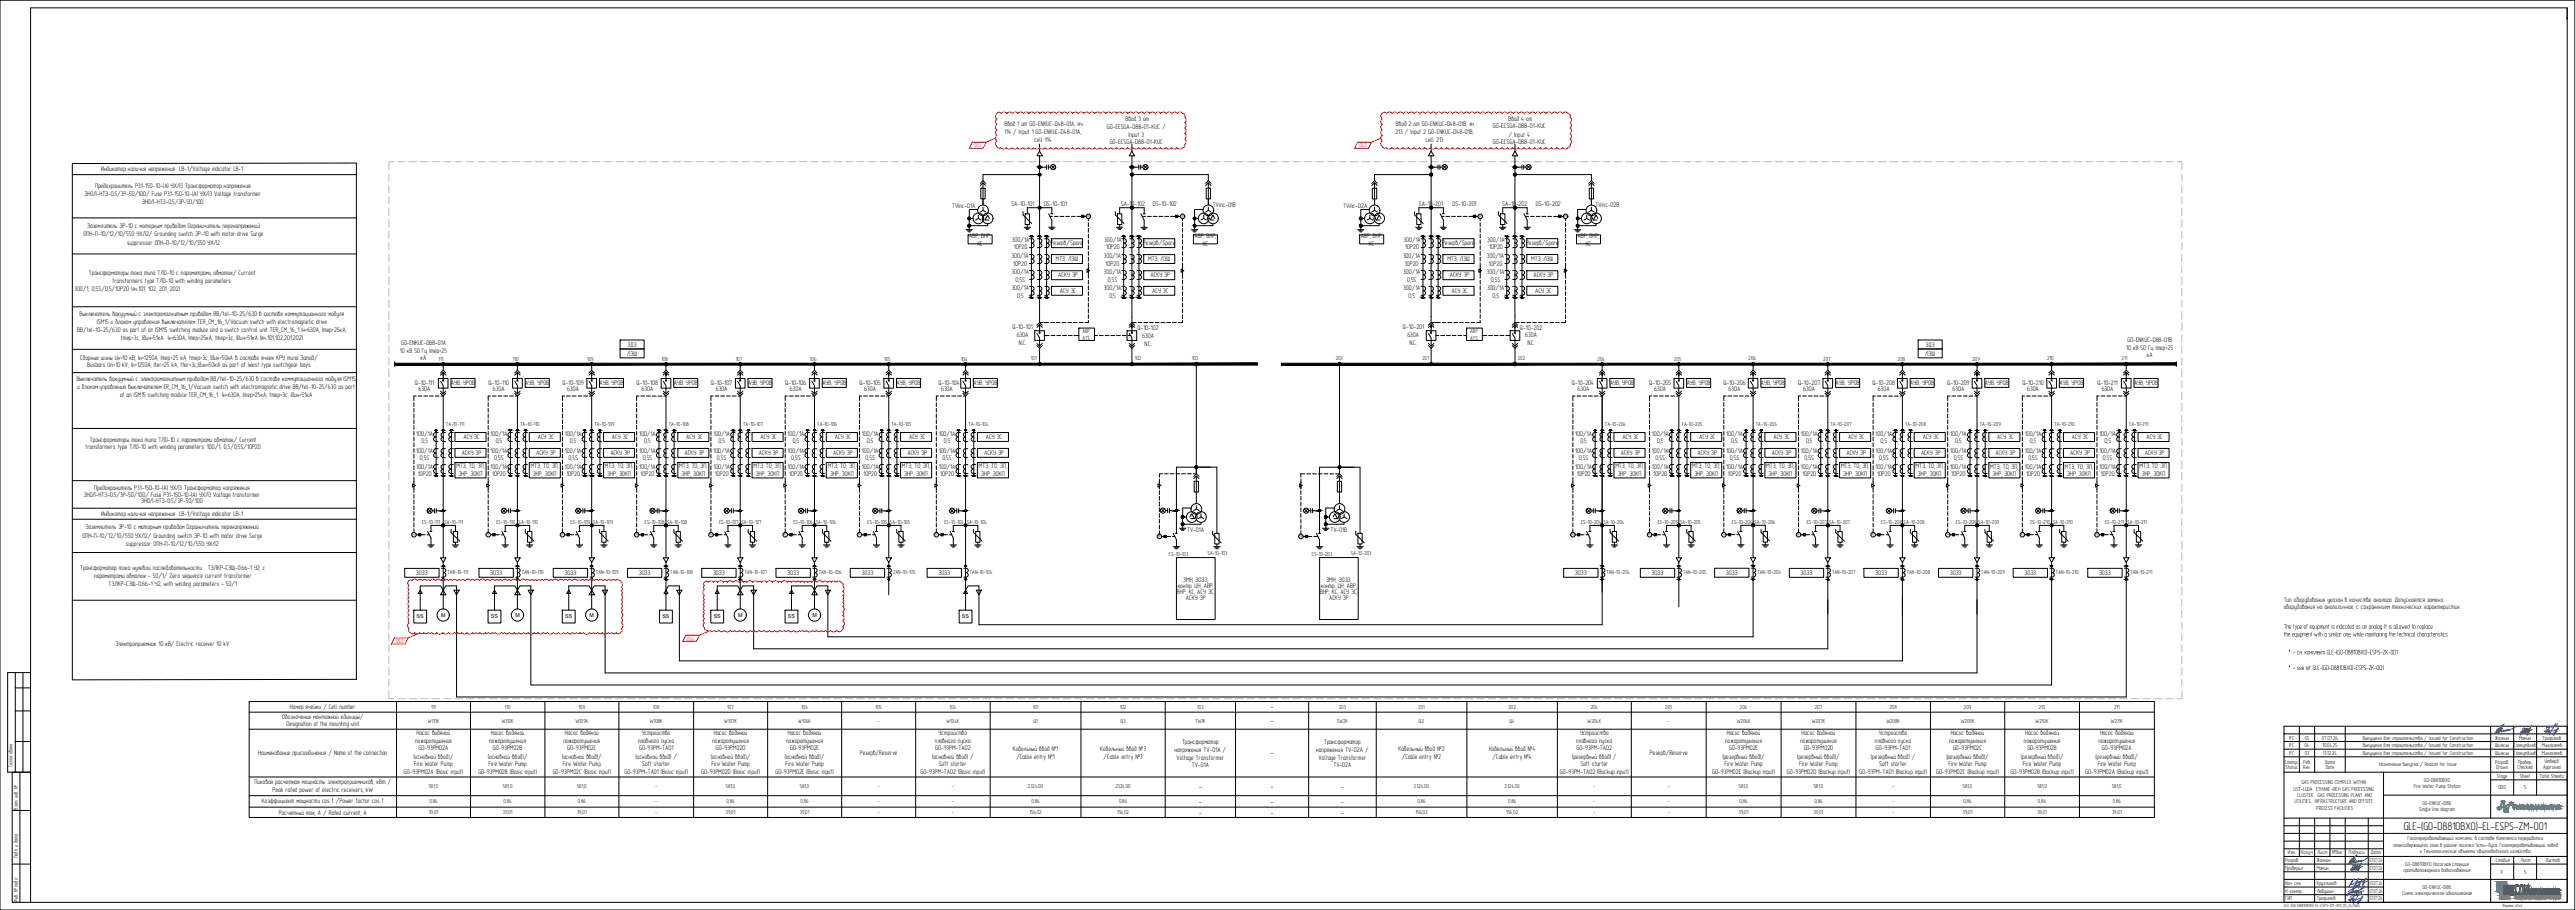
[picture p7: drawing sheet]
<svg xmlns="http://www.w3.org/2000/svg" width="1682mm" height="594mm" viewBox="0 0 1682 594" stroke-linecap="round" stroke-linejoin="round" font-family="sans-serif">
<defs><g id="words">
<text font-size="7.3" x="1570" y="542">GLE-(G0-D8810BX0)-EL-ESPS-ZM-001</text>
<g font-size="4.4">
<text x="656" y="82">Ввод 1 от G0-ENKUC-D48-01A, яч.</text>
<text x="735" y="79">Ввод 3 от</text>
<text x="912" y="82">Ввод 2 от G0-ENKUC-D48-01B, яч.</text>
<text x="975" y="84">G0-EESGA-D88-01-KUC</text>
<text x="985" y="79">Ввод 4 от</text>
<text x="656" y="87">114 / Input 1 G0-ENKUC-D48-01A,</text>
<text x="723" y="84">G0-EESGA-D88-01-KUC /</text>
<text x="737" y="89">Input 3</text>
<text x="911" y="87">213 / Input 2 G0-ENKUC-D48-01B,</text>
<text x="985" y="89">/ Input 4</text>
<text x="676" y="92">cell 114</text>
<text x="725" y="94">G0-EESGA-D88-01-KUC</text>
<text x="931" y="92">cell 213</text>
<text x="975" y="94">G0-EESGA-D88-01-KUC</text>
<text x="66" y="112">Индикатор наличия напряжения LB-1/Voltage indicator LB-1</text>
<text x="62" y="122">Предохранитель Р31-150-10-(А) УХЛ3 Трансформатор напряжения</text>
<text x="55" y="128">ЗНОЛ-НТЗ-0.5/3Р-50/100/ Fuse Р31-150-10-(А) УХЛ3 Voltage transformer</text>
<text x="93" y="133">ЗНОЛ-НТЗ-0.5/3Р-50/100</text>
<text x="622" y="136">TVinс-01A</text>
<text x="661" y="134">SA-10-101</text>
<text x="682" y="134">DS-10-101</text>
<text x="732" y="134">SA-10-102</text>
<text x="753" y="134">DS-10-102</text>
<text x="792" y="135">TVinс-01B</text>
<text x="877" y="136">TVinс-02A</text>
<text x="927" y="134">SA-10-201</text>
<text x="949" y="134">DS-10-201</text>
<text x="981" y="134">SA-10-202</text>
<text x="1003" y="134">DS-10-202</text>
<text x="1042" y="135">TVinс-02B</text>
<text x="57" y="149">Заземлитель ЗР-10 с моторным приводом Ограничитель перенапряжений</text>
<text x="55" y="154">ОПН-П-10/12/10/550 УХЛ2/ Grounding switch ЗР-10 with motor drive Surge</text>
<text x="633" y="155">АВР, ВНР,</text>
<text x="780" y="155">АВР, ВНР,</text>
<text x="889" y="155">АВР, ВНР,</text>
<text x="1030" y="155">АВР, ВНР,</text>
<text x="83" y="160">suppressor ОПН-П-10/12/10/550 УХЛ2</text>
<text x="638" y="160">КС</text>
<text x="661" y="158">300/1A</text>
<text x="686" y="160">Резерв/Spare</text>
<text x="721" y="158">300/1A</text>
<text x="747" y="160">Резерв/Spare</text>
<text x="786" y="160">КС</text>
<text x="894" y="160">КС</text>
<text x="917" y="158">300/1A</text>
<text x="942" y="160">Резерв/Spare</text>
<text x="972" y="158">300/1A</text>
<text x="997" y="160">Резерв/Spare</text>
<text x="1036" y="160">КС</text>
<text x="662" y="163">10P20</text>
<text x="723" y="163">10P20</text>
<text x="918" y="163">10P20</text>
<text x="973" y="163">10P20</text>
<text x="661" y="169">300/1A</text>
<text x="662" y="174">10P20</text>
<text x="690" y="170">МТЗ, ЛЗШ</text>
<text x="721" y="169">300/1A</text>
<text x="722" y="174">10P20</text>
<text x="750" y="170">МТЗ, ЛЗШ</text>
<text x="916" y="169">300/1A</text>
<text x="918" y="174">10P20</text>
<text x="945" y="170">МТЗ, ЛЗШ</text>
<text x="971" y="169">300/1A</text>
<text x="972" y="174">10P20</text>
<text x="1000" y="170">МТЗ, ЛЗШ</text>
<text x="58" y="180">Трансформаторы тока типа ТЛО-10 с параметрами обмоток/ Current</text>
<text x="661" y="179">300/1A</text>
<text x="721" y="179">300/1A</text>
<text x="917" y="179">300/1A</text>
<text x="971" y="179">300/1A</text>
<text x="74" y="185">transformers type ТЛО-10 with winding parameters:</text>
<text x="663" y="184">0,5S</text>
<text x="691" y="181">АСКУ ЭР</text>
<text x="724" y="184">0,5S</text>
<text x="752" y="181">АСКУ ЭР</text>
<text x="919" y="184">0,5S</text>
<text x="947" y="181">АСКУ ЭР</text>
<text x="974" y="184">0,5S</text>
<text x="1002" y="181">АСКУ ЭР</text>
<text x="49" y="190">300/1; 0,5S/0,5/10P20 (яч.101, 102, 201, 202)</text>
<text x="661" y="189">300/1A</text>
<text x="692" y="191">АСУ ЭС</text>
<text x="721" y="189">300/1A</text>
<text x="753" y="191">АСУ ЭС</text>
<text x="917" y="189">300/1A</text>
<text x="948" y="191">АСУ ЭС</text>
<text x="971" y="189">300/1A</text>
<text x="1003" y="191">АСУ ЭС</text>
<text x="664" y="194">0,5</text>
<text x="725" y="194">0,5</text>
<text x="920" y="194">0,5</text>
<text x="975" y="194">0,5</text>
<text x="52" y="206">Выключатель вакуумный с электромагнитным приводом BB/tel-10-25/630 в составе коммутационного модуля</text>
<text x="63" y="211">ISM15 и блоком управления выключателем TER_CM_16_1/Vacuum switch with electromagnetic drive</text>
<text x="661" y="215">Q-10-101</text>
<text x="743" y="216">Q-10-102</text>
<text x="916" y="215">Q-10-201</text>
<text x="993" y="215">Q-10-202</text>
<text x="50" y="217">BB/tel-10-25/630 as part of an ISM15 switching module and a switch control unit TER_CM_16_1 Iн=630А, Iтер=25кА,</text>
<text x="664" y="220">630А</text>
<text x="746" y="221">630А</text>
<text x="919" y="220">630А</text>
<text x="996" y="220">630А</text>
<text x="79" y="222">tтер=3c, Iдин=51кА Iн=630А, Iтер=25кА, tтер=3c, Iдин=51кА (яч.101,102,201,202)</text>
<text x="262" y="225">G0-ENKUC-D88-01A</text>
<text x="410" y="226">ЗДЗ</text>
<text x="666" y="225">N.C.</text>
<text x="748" y="226">N.C.</text>
<text x="921" y="225">N.C.</text>
<text x="998" y="225">N.C.</text>
<text x="1258" y="226">ЗДЗ</text>
<text x="1390" y="223">G0-ENKUC-D88-01B</text>
<text x="261" y="230">10 кВ 50 Гц Iтер=25</text>
<text x="410" y="232">ЛЗШ</text>
<text x="1258" y="232">ЛЗШ</text>
<text x="1389" y="228">10 кВ 50 Гц Iтер=25</text>
<text x="1402" y="233">кА</text>
<text x="52" y="235">Сборные шины Uн=10 кВ, Iн=1250А, Iтер=25 кА, tтер=3c, Iдин=50кА в составе ячеек КРУ типа Запад/</text>
<text x="57" y="240">Busbars Un=10 kV, In=1250A, Iter=25 kA, tter=3c,Iдин=50кА as part of West type switchgear bays</text>
<text x="275" y="235">кА</text>
<text x="50" y="249">Выключатель вакуумный с электромагнитным приводом BB/tel-10-25/630 в составе коммутационного модуля ISM15</text>
<text x="271" y="251">Q-10-111</text>
<text x="295" y="251">АУВ, УРОВ</text>
<text x="319" y="251">Q-10-110</text>
<text x="343" y="251">АУВ, УРОВ</text>
<text x="367" y="251">Q-10-109</text>
<text x="392" y="251">АУВ, УРОВ</text>
<text x="416" y="251">Q-10-108</text>
<text x="440" y="251">АУВ, УРОВ</text>
<text x="464" y="251">Q-10-107</text>
<text x="489" y="251">АУВ, УРОВ</text>
<text x="513" y="251">Q-10-106</text>
<text x="537" y="251">АУВ, УРОВ</text>
<text x="562" y="251">Q-10-105</text>
<text x="586" y="251">АУВ, УРОВ</text>
<text x="613" y="251">Q-10-104</text>
<text x="636" y="251">АУВ, УРОВ</text>
<text x="1027" y="251">Q-10-204</text>
<text x="1052" y="251">АУВ, УРОВ</text>
<text x="1077" y="251">Q-10-205</text>
<text x="1102" y="251">АУВ, УРОВ</text>
<text x="1126" y="251">Q-10-206</text>
<text x="1150" y="251">АУВ, УРОВ</text>
<text x="1174" y="251">Q-10-207</text>
<text x="1199" y="251">АУВ, УРОВ</text>
<text x="1223" y="251">Q-10-208</text>
<text x="1248" y="251">АУВ, УРОВ</text>
<text x="1272" y="251">Q-10-209</text>
<text x="1297" y="251">АУВ, УРОВ</text>
<text x="1321" y="251">Q-10-210</text>
<text x="1345" y="251">АУВ, УРОВ</text>
<text x="1370" y="251">Q-10-211</text>
<text x="1394" y="251">АУВ, УРОВ</text>
<text x="51" y="254">и блоком управления выключателем ER_CM_16_1/Vacuum switch with electromagnetic drive BB/tel-10-25/630 as part</text>
<text x="273" y="255">630А</text>
<text x="322" y="255">630А</text>
<text x="371" y="255">630А</text>
<text x="419" y="255">630А</text>
<text x="468" y="255">630А</text>
<text x="516" y="255">630А</text>
<text x="565" y="255">630А</text>
<text x="615" y="255">630А</text>
<text x="1031" y="255">630А</text>
<text x="1081" y="255">630А</text>
<text x="1129" y="255">630А</text>
<text x="1178" y="255">630А</text>
<text x="1227" y="255">630А</text>
<text x="1275" y="255">630А</text>
<text x="1324" y="255">630А</text>
<text x="1373" y="255">630А</text>
<text x="78" y="259">of an ISM15 switching module TER_CM_16_1 Iн=630А, Iтер=25кА, tтер=3c, Iдин=51кА</text>
<text x="272" y="284">100/1A</text>
<text x="303" y="287">АСУ ЭС</text>
<text x="320" y="284">100/1A</text>
<text x="351" y="287">АСУ ЭС</text>
<text x="369" y="284">100/1A</text>
<text x="400" y="287">АСУ ЭС</text>
<text x="417" y="284">100/1A</text>
<text x="448" y="287">АСУ ЭС</text>
<text x="466" y="284">100/1A</text>
<text x="497" y="287">АСУ ЭС</text>
<text x="515" y="284">100/1A</text>
<text x="545" y="287">АСУ ЭС</text>
<text x="563" y="284">100/1A</text>
<text x="594" y="287">АСУ ЭС</text>
<text x="613" y="284">100/1A</text>
<text x="644" y="287">АСУ ЭС</text>
<text x="1029" y="284">100/1A</text>
<text x="1060" y="287">АСУ ЭС</text>
<text x="1079" y="284">100/1A</text>
<text x="1110" y="287">АСУ ЭС</text>
<text x="1128" y="284">100/1A</text>
<text x="1158" y="287">АСУ ЭС</text>
<text x="1176" y="284">100/1A</text>
<text x="1207" y="287">АСУ ЭС</text>
<text x="1225" y="284">100/1A</text>
<text x="1256" y="287">АСУ ЭС</text>
<text x="1274" y="284">100/1A</text>
<text x="1305" y="287">АСУ ЭС</text>
<text x="1323" y="284">100/1A</text>
<text x="1353" y="287">АСУ ЭС</text>
<text x="1371" y="284">100/1A</text>
<text x="1402" y="287">АСУ ЭС</text>
<text x="56" y="293">transformers type ТЛО-10 with winding parameters: 100/1; 0,5/0,5S/10P20</text>
<text x="59" y="289">Трансформаторы тока типа ТЛО-10 с параметрами обмоток/ Current</text>
<text x="275" y="289">0,5</text>
<text x="324" y="289">0,5</text>
<text x="372" y="289">0,5</text>
<text x="421" y="289">0,5</text>
<text x="469" y="289">0,5</text>
<text x="518" y="289">0,5</text>
<text x="566" y="289">0,5</text>
<text x="617" y="289">0,5</text>
<text x="1032" y="289">0,5</text>
<text x="1082" y="289">0,5</text>
<text x="1131" y="289">0,5</text>
<text x="1180" y="289">0,5</text>
<text x="1228" y="289">0,5</text>
<text x="1277" y="289">0,5</text>
<text x="1326" y="289">0,5</text>
<text x="1375" y="289">0,5</text>
<text x="272" y="295">100/1A</text>
<text x="302" y="297">АСКУ ЭР</text>
<text x="320" y="295">100/1A</text>
<text x="350" y="297">АСКУ ЭР</text>
<text x="369" y="295">100/1A</text>
<text x="399" y="297">АСКУ ЭР</text>
<text x="417" y="295">100/1A</text>
<text x="447" y="297">АСКУ ЭР</text>
<text x="466" y="295">100/1A</text>
<text x="496" y="297">АСКУ ЭР</text>
<text x="515" y="295">100/1A</text>
<text x="544" y="297">АСКУ ЭР</text>
<text x="563" y="295">100/1A</text>
<text x="593" y="297">АСКУ ЭР</text>
<text x="613" y="295">100/1A</text>
<text x="643" y="297">АСКУ ЭР</text>
<text x="1029" y="295">100/1A</text>
<text x="1059" y="297">АСКУ ЭР</text>
<text x="1079" y="295">100/1A</text>
<text x="1109" y="297">АСКУ ЭР</text>
<text x="1128" y="295">100/1A</text>
<text x="1157" y="297">АСКУ ЭР</text>
<text x="1176" y="295">100/1A</text>
<text x="1206" y="297">АСКУ ЭР</text>
<text x="1225" y="295">100/1A</text>
<text x="1255" y="297">АСКУ ЭР</text>
<text x="1274" y="296">100/1A</text>
<text x="1304" y="297">АСКУ ЭР</text>
<text x="1323" y="295">100/1A</text>
<text x="1352" y="297">АСКУ ЭР</text>
<text x="1371" y="295">100/1A</text>
<text x="1401" y="297">АСКУ ЭР</text>
<text x="272" y="306">100/1A</text>
<text x="274" y="300">0,5S</text>
<text x="298" y="306">МТЗ, ТО, ЗП,</text>
<text x="321" y="306">100/1A</text>
<text x="323" y="300">0,5S</text>
<text x="347" y="306">МТЗ, ТО, ЗП,</text>
<text x="369" y="306">100/1A</text>
<text x="371" y="300">0,5S</text>
<text x="395" y="306">МТЗ, ТО, ЗП,</text>
<text x="417" y="306">100/1A</text>
<text x="420" y="300">0,5S</text>
<text x="444" y="306">МТЗ, ТО, ЗП,</text>
<text x="466" y="306">100/1A</text>
<text x="468" y="300">0,5S</text>
<text x="492" y="306">МТЗ, ТО, ЗП,</text>
<text x="515" y="306">100/1A</text>
<text x="517" y="300">0,5S</text>
<text x="541" y="306">МТЗ, ТО, ЗП,</text>
<text x="563" y="306">100/1A</text>
<text x="565" y="300">0,5S</text>
<text x="589" y="306">МТЗ, ТО, ЗП,</text>
<text x="613" y="306">100/1A</text>
<text x="616" y="300">0,5S</text>
<text x="639" y="306">МТЗ, ТО, ЗП,</text>
<text x="1029" y="306">100/1A</text>
<text x="1031" y="300">0,5S</text>
<text x="1055" y="306">МТЗ, ТО, ЗП,</text>
<text x="1079" y="306">100/1A</text>
<text x="1081" y="300">0,5S</text>
<text x="1105" y="306">МТЗ, ТО, ЗП,</text>
<text x="1128" y="306">100/1A</text>
<text x="1130" y="300">0,5S</text>
<text x="1154" y="306">МТЗ, ТО, ЗП,</text>
<text x="1176" y="306">100/1A</text>
<text x="1179" y="300">0,5S</text>
<text x="1203" y="306">МТЗ, ТО, ЗП,</text>
<text x="1225" y="306">100/1A</text>
<text x="1227" y="300">0,5S</text>
<text x="1251" y="306">МТЗ, ТО, ЗП,</text>
<text x="1274" y="306">100/1A</text>
<text x="1276" y="300">0,5S</text>
<text x="1300" y="306">МТЗ, ТО, ЗП,</text>
<text x="1323" y="306">100/1A</text>
<text x="1325" y="300">0,5S</text>
<text x="1349" y="306">МТЗ, ТО, ЗП,</text>
<text x="1371" y="306">100/1A</text>
<text x="1374" y="300">0,5S</text>
<text x="1398" y="306">МТЗ, ТО, ЗП,</text>
<text x="273" y="311">10P20</text>
<text x="300" y="311">ЗНР, ЗОКП</text>
<text x="321" y="311">10P20</text>
<text x="348" y="311">ЗНР, ЗОКП</text>
<text x="370" y="311">10P20</text>
<text x="397" y="311">ЗНР, ЗОКП</text>
<text x="418" y="311">10P20</text>
<text x="445" y="311">ЗНР, ЗОКП</text>
<text x="467" y="311">10P20</text>
<text x="494" y="311">ЗНР, ЗОКП</text>
<text x="515" y="311">10P20</text>
<text x="542" y="311">ЗНР, ЗОКП</text>
<text x="564" y="311">10P20</text>
<text x="591" y="311">ЗНР, ЗОКП</text>
<text x="614" y="311">10P20</text>
<text x="641" y="311">ЗНР, ЗОКП</text>
<text x="1030" y="311">10P20</text>
<text x="1057" y="311">ЗНР, ЗОКП</text>
<text x="1080" y="311">10P20</text>
<text x="1107" y="311">ЗНР, ЗОКП</text>
<text x="1129" y="311">10P20</text>
<text x="1155" y="311">ЗНР, ЗОКП</text>
<text x="1177" y="311">10P20</text>
<text x="1204" y="311">ЗНР, ЗОКП</text>
<text x="1226" y="311">10P20</text>
<text x="1253" y="311">ЗНР, ЗОКП</text>
<text x="1275" y="311">10P20</text>
<text x="1302" y="311">ЗНР, ЗОКП</text>
<text x="1324" y="311">10P20</text>
<text x="1350" y="311">ЗНР, ЗОКП</text>
<text x="1372" y="311">10P20</text>
<text x="1399" y="311">ЗНР, ЗОКП</text>
<text x="62" y="320">Предохранитель Р31-150-10-(А) УХЛ3 Трансформатор напряжения</text>
<text x="55" y="324">ЗНОЛ-НТЗ-0.5/3Р-50/100/ Fuse Р31-150-10-(А) УХЛ3 Voltage transformer</text>
<text x="92" y="329">ЗНОЛ-НТЗ-0.5/3Р-50/100</text>
<text x="66" y="337">Индикатор наличия напряжения LB-1/Voltage indicator LB-1</text>
<text x="56" y="345">Заземлитель ЗР-10 с моторным приводом Ограничитель перенапряжений</text>
<text x="775" y="347">TV-01A</text>
<text x="869" y="347">TV-01B</text>
<text x="54" y="351">ОПН-П-10/12/10/550 УХЛ2/ Grounding switch ЗР-10 with motor drive Surge</text>
<text x="82" y="356">suppressor ОПН-П-10/12/10/550 УХЛ2</text>
<text x="52" y="372">Трансформатор тока нулевой последовательности</text>
<text x="136" y="372">ТЗЛКР-СЭЩ-0.66-1 У2, с</text>
<text x="61" y="377">параметрами обмоток - 50/1/ Zero sequence current transformer</text>
<text x="272" y="375">ЗОЗЗ</text>
<text x="320" y="375">ЗОЗЗ</text>
<text x="369" y="375">ЗОЗЗ</text>
<text x="417" y="375">ЗОЗЗ</text>
<text x="466" y="375">ЗОЗЗ</text>
<text x="514" y="375">ЗОЗЗ</text>
<text x="563" y="375">ЗОЗЗ</text>
<text x="613" y="375">ЗОЗЗ</text>
<text x="1029" y="375">ЗОЗЗ</text>
<text x="1079" y="375">ЗОЗЗ</text>
<text x="1127" y="375">ЗОЗЗ</text>
<text x="1176" y="375">ЗОЗЗ</text>
<text x="1225" y="375">ЗОЗЗ</text>
<text x="1274" y="375">ЗОЗЗ</text>
<text x="1322" y="375">ЗОЗЗ</text>
<text x="1371" y="375">ЗОЗЗ</text>
<text x="71" y="383">ТЗЛКР-СЭЩ-0.66-1 У2, with winding parameters - 50/1</text>
<text x="769" y="384">контр. ЦН, АВР,</text>
<text x="773" y="380">ЗМН, ЗОЗЗ,</text>
<text x="863" y="384">контр. ЦН, АВР,</text>
<text x="866" y="380">ЗМН, ЗОЗЗ,</text>
<text x="769" y="388">ВНР, КС, АСУ ЭС,</text>
<text x="862" y="388">ВНР, КС, АСУ ЭС,</text>
<text x="775" y="392">АСКУ ЭР</text>
<text x="868" y="392">АСКУ ЭР</text>
<text x="1492" y="393">Тип оборудования указан в качестве аналога. Допускается замена</text>
<text x="1492" y="398">оборудования на аналогичное, с сохранением технических характеристик</text>
<text x="75" y="422">Электроприемник 10 кВ/ Electric receiver 10 kV</text>
<text x="1495" y="427">*- см . комплект</text>
<text x="1520" y="427">GLE-(G0-D8810BXO)-ESPS-ZK-001</text>
<text x="189" y="463">Номер ячейки / Cell number</text>
<text x="184" y="469">Обозначение монтажной единицы/</text>
<text x="187" y="474">Designation of the mounting unit</text>
<text x="272" y="480">Насос водяной</text>
<text x="321" y="480">Насос водяной</text>
<text x="369" y="480">Насос водяной</text>
<text x="419" y="480">Устройство</text>
<text x="466" y="480">Насос водяной</text>
<text x="515" y="480">Насос водяной</text>
<text x="613" y="480">Устройство</text>
<text x="1032" y="480">Устройство</text>
<text x="1128" y="480">Насос водяной</text>
<text x="1177" y="480">Насос водяной</text>
<text x="1227" y="480">Устройство</text>
<text x="1274" y="480">Насос водяной</text>
<text x="1323" y="480">Насос водяной</text>
<text x="1372" y="480">Насос водяной</text>
<text x="271" y="485">пожаротушения</text>
<text x="320" y="485">пожаротушения</text>
<text x="368" y="485">пожаротушения</text>
<text x="417" y="485">плавного пуска</text>
<text x="465" y="485">пожаротушения</text>
<text x="514" y="485">пожаротушения</text>
<text x="611" y="485">плавного пуска</text>
<text x="772" y="485">Трансформатор</text>
<text x="865" y="485">Трансформатор</text>
<text x="1030" y="485">плавного пуска</text>
<text x="1127" y="485">пожаротушения</text>
<text x="1176" y="485">пожаротушения</text>
<text x="1225" y="485">плавного пуска</text>
<text x="1273" y="485">пожаротушения</text>
<text x="1322" y="485">пожаротушения</text>
<text x="1371" y="485">пожаротушения</text>
<text x="273" y="490">G0-93PM02А</text>
<text x="322" y="490">G0-93PM02B</text>
<text x="371" y="490">G0-93PM02С</text>
<text x="417" y="490">G0-93PM-ТА01</text>
<text x="468" y="490">G0-93PM02D</text>
<text x="516" y="490">G0-93PM02E</text>
<text x="611" y="490">G0-93PM-ТА02</text>
<text x="662" y="490">Кабельный ввод №1</text>
<text x="719" y="490">Кабельный ввод №3</text>
<text x="767" y="491">напряжения TV-01А /</text>
<text x="860" y="491">напряжения TV-02А /</text>
<text x="913" y="490">Кабельный ввод №2</text>
<text x="973" y="490">Кабельный ввод №4</text>
<text x="1030" y="490">G0-93PM-ТА02</text>
<text x="1129" y="490">G0-93PM02Е</text>
<text x="1178" y="490">G0-93PM02D</text>
<text x="1225" y="490">G0-93PM-ТА01</text>
<text x="1276" y="490">G0-93PM02С</text>
<text x="1324" y="490">G0-93PM02B</text>
<text x="1373" y="490">G0-93PM02А</text>
<text x="169" y="493">Наименование присоединения / Name of the connection</text>
<text x="270" y="495">(основной ввод)/</text>
<text x="319" y="495">(основной ввод)/</text>
<text x="367" y="495">(основной ввод)/</text>
<text x="415" y="495">(основной ввод) /</text>
<text x="464" y="495">(основной ввод)/</text>
<text x="513" y="495">(основной ввод)/</text>
<text x="562" y="493">Резерв/Reserve</text>
<text x="609" y="495">(основной ввод) /</text>
<text x="664" y="495">/Cable entry №1</text>
<text x="721" y="495">/Cable entry №3</text>
<text x="768" y="496">Voltage Transformer</text>
<text x="861" y="496">Voltage Transformer</text>
<text x="916" y="495">/Cable entry №2</text>
<text x="975" y="495">/Cable entry №4</text>
<text x="1027" y="495">(резервный ввод) /</text>
<text x="1078" y="493">Резерв/Reserve</text>
<text x="1125" y="495">(резервный ввод)/</text>
<text x="1174" y="495">(резервный ввод)/</text>
<text x="1222" y="495">(резервный ввод) /</text>
<text x="1271" y="495">(резервный ввод)/</text>
<text x="1320" y="495">(резервный ввод)/</text>
<text x="1369" y="495">(резервный ввод)/</text>
<text x="271" y="500">Fire Water Pump</text>
<text x="319" y="500">Fire Water Pump</text>
<text x="368" y="500">Fire Water Pump</text>
<text x="420" y="500">Soft starter</text>
<text x="465" y="500">Fire Water Pump</text>
<text x="513" y="500">Fire Water Pump</text>
<text x="613" y="500">Soft starter</text>
<text x="779" y="501">TV-01А</text>
<text x="871" y="501">TV-02А</text>
<text x="1032" y="500">Soft starter</text>
<text x="1126" y="500">Fire Water Pump</text>
<text x="1175" y="500">Fire Water Pump</text>
<text x="1228" y="500">Soft starter</text>
<text x="1273" y="500">Fire Water Pump</text>
<text x="1321" y="500">Fire Water Pump</text>
<text x="1370" y="500">Fire Water Pump</text>
<text x="264" y="506">G0-93PM02А (Basic input)</text>
<text x="312" y="506">G0-93PM02B (Basic input)</text>
<text x="361" y="506">G0-93PM02С (Basic input)</text>
<text x="408" y="506">G0-93PM-ТА01 (Basic input)</text>
<text x="458" y="506">G0-93PM02D (Basic input)</text>
<text x="507" y="506">G0-93PM02E (Basic input)</text>
<text x="601" y="506">G0-93PM-ТА02 (Basic input)</text>
<text x="1019" y="506">G0-93PM-ТА02 (Backup input)</text>
<text x="1118" y="506">G0-93PM02Е (Backup input)</text>
<text x="1167" y="506">G0-93PM02D (Backup input)</text>
<text x="1215" y="506">G0-93PM-ТА01 (Backup input)</text>
<text x="1265" y="506">G0-93PM02С (Backup input)</text>
<text x="1313" y="506">G0-93PM02B (Backup input)</text>
<text x="1362" y="506">G0-93PM02А (Backup input)</text>
<text x="166" y="512">Пиковая расчетная мощность электроприемников, кВт /</text>
<text x="178" y="517">Peak rated power of electric receivers, kW</text>
<text x="171" y="524">Коэффициент мощности cos f /Power factor cos f</text>
<text x="182" y="532">Расчетный ток, А / Rated current, A</text>
</g>
<g font-size="4.3">
<text x="830" y="463">-</text>
<text x="830" y="472">-</text>
<text x="830" y="493">-</text>
<text x="783" y="515">-</text>
<text x="830" y="515">-</text>
<text x="876" y="515">-</text>
<text x="783" y="525">-</text>
<text x="830" y="525">-</text>
<text x="876" y="525">-</text>
<text x="783" y="532">-</text>
<text x="830" y="532">-</text>
<text x="876" y="532">-</text>
</g>
<g font-size="3.7" fill="#f00">
<text x="636" y="96">05.1</text>
<text x="888" y="96">05.2</text>
<text x="259" y="420">05.3</text>
<text x="449" y="418">05.4</text>
</g>
<g font-size="3.7">
<text x="707" y="218">АВР</text>
<text x="707" y="222">ATS</text>
<text x="960" y="218">АВР</text>
<text x="960" y="222">ATS</text>
<text x="287" y="235">111</text>
<text x="335" y="235">110</text>
<text x="384" y="235">109</text>
<text x="432" y="235">108</text>
<text x="481" y="235">107</text>
<text x="529" y="235">106</text>
<text x="578" y="235">105</text>
<text x="628" y="235">104</text>
<text x="673" y="235">101</text>
<text x="741" y="235">102</text>
<text x="779" y="235">103</text>
<text x="872" y="235">203</text>
<text x="929" y="235">201</text>
<text x="991" y="235">202</text>
<text x="1044" y="235">204</text>
<text x="1094" y="235">205</text>
<text x="1142" y="235">206</text>
<text x="1191" y="235">207</text>
<text x="1240" y="235">208</text>
<text x="1288" y="235">209</text>
<text x="1337" y="235">210</text>
<text x="1386" y="235">211</text>
<text x="291" y="278">TA-10-111</text>
<text x="340" y="278">TA-10-110</text>
<text x="388" y="278">TA-10-109</text>
<text x="437" y="278">TA-10-108</text>
<text x="485" y="278">TA-10-107</text>
<text x="534" y="278">TA-10-106</text>
<text x="582" y="278">TA-10-105</text>
<text x="633" y="278">TA-10-104</text>
<text x="1048" y="278">TA-10-204</text>
<text x="1098" y="278">TA-10-205</text>
<text x="1147" y="278">TA-10-206</text>
<text x="1196" y="278">TA-10-207</text>
<text x="1244" y="278">TA-10-208</text>
<text x="1293" y="278">TA-10-209</text>
<text x="1342" y="278">TA-10-210</text>
<text x="1391" y="278">TA-10-211</text>
<text x="276" y="342">ES-10-111</text>
<text x="290" y="342">SA-10-111</text>
<text x="324" y="342">ES-10-110</text>
<text x="339" y="342">SA-10-110</text>
<text x="373" y="342">ES-10-109</text>
<text x="387" y="342">SA-10-109</text>
<text x="421" y="342">ES-10-108</text>
<text x="436" y="342">SA-10-108</text>
<text x="470" y="342">ES-10-107</text>
<text x="484" y="342">SA-10-107</text>
<text x="518" y="342">ES-10-106</text>
<text x="533" y="342">SA-10-106</text>
<text x="567" y="342">ES-10-105</text>
<text x="581" y="342">SA-10-105</text>
<text x="617" y="342">ES-10-104</text>
<text x="632" y="342">SA-10-104</text>
<text x="1033" y="342">ES-10-204</text>
<text x="1047" y="342">SA-10-204</text>
<text x="1083" y="342">ES-10-205</text>
<text x="1097" y="342">SA-10-205</text>
<text x="1131" y="342">ES-10-206</text>
<text x="1146" y="342">SA-10-206</text>
<text x="1180" y="342">ES-10-207</text>
<text x="1195" y="342">SA-10-207</text>
<text x="1229" y="342">ES-10-208</text>
<text x="1243" y="342">SA-10-208</text>
<text x="1278" y="342">ES-10-209</text>
<text x="1292" y="342">SA-10-209</text>
<text x="1326" y="342">ES-10-210</text>
<text x="1341" y="342">SA-10-210</text>
<text x="1375" y="342">ES-10-211</text>
<text x="1390" y="342">SA-10-211</text>
<text x="764" y="363">ES-10-103</text>
<text x="789" y="362">SA-10-103</text>
<text x="857" y="363">ES-10-203</text>
<text x="882" y="362">SA-10-203</text>
<text x="292" y="375">TAN-10-111</text>
<text x="341" y="375">TAN-10-110</text>
<text x="389" y="375">TAN-10-109</text>
<text x="438" y="375">TAN-10-108</text>
<text x="486" y="375">TAN-10-107</text>
<text x="535" y="375">TAN-10-106</text>
<text x="583" y="375">TAN-10-105</text>
<text x="634" y="375">TAN-10-104</text>
<text x="1049" y="375">TAN-10-204</text>
<text x="1099" y="375">TAN-10-205</text>
<text x="1148" y="375">TAN-10-206</text>
<text x="1197" y="375">TAN-10-207</text>
<text x="1245" y="375">TAN-10-208</text>
<text x="1294" y="375">TAN-10-209</text>
<text x="1343" y="375">TAN-10-210</text>
<text x="1392" y="375">TAN-10-211</text>
<text x="282" y="463">111</text>
<text x="330" y="463">110</text>
<text x="378" y="463">109</text>
<text x="427" y="463">108</text>
<text x="475" y="463">107</text>
<text x="523" y="463">106</text>
<text x="572" y="463">105</text>
<text x="620" y="463">104</text>
<text x="675" y="463">101</text>
<text x="731" y="463">102</text>
<text x="782" y="463">103</text>
<text x="875" y="463">203</text>
<text x="926" y="463">201</text>
<text x="985" y="463">202</text>
<text x="1039" y="463">204</text>
<text x="1088" y="463">205</text>
<text x="1137" y="463">206</text>
<text x="1185" y="463">207</text>
<text x="1234" y="463">208</text>
<text x="1283" y="463">209</text>
<text x="1332" y="463">210</text>
<text x="1381" y="463">211</text>
<text x="280" y="472">W111К</text>
<text x="328" y="472">W110К</text>
<text x="376" y="472">W109К</text>
<text x="424" y="472">W108К</text>
<text x="473" y="472">W107К</text>
<text x="521" y="472">W106К</text>
<text x="573" y="472">-</text>
<text x="618" y="472">W104К</text>
<text x="675" y="472">Q1</text>
<text x="732" y="472">Q3</text>
<text x="781" y="472">TW1К</text>
<text x="873" y="472">TW2К</text>
<text x="927" y="472">Q2</text>
<text x="986" y="472">Q4</text>
<text x="1037" y="472">W204К</text>
<text x="1089" y="472">-</text>
<text x="1134" y="472">W206К</text>
<text x="1183" y="472">W207К</text>
<text x="1232" y="472">W208К</text>
<text x="1281" y="472">W209К</text>
<text x="1330" y="472">W210К</text>
<text x="1379" y="472">W211К</text>
<text x="1495" y="483">IFС</text>
<text x="1505" y="483">05</text>
<text x="1517" y="483">07.07.26</text>
<text x="1543" y="483">Выпущено для строительства / Issued for Construction</text>
<text x="1630" y="483">Жалнин</text>
<text x="1646" y="483">Мамин</text>
<text x="1661" y="483">Трофимов</text>
<text x="1495" y="488">IFС</text>
<text x="1505" y="488">04</text>
<text x="1517" y="488">10.04.25</text>
<text x="1543" y="488">Выпущено для строительства / Issued for Construction</text>
<text x="1630" y="488">Шилкин</text>
<text x="1642" y="488">Саляхутдинов</text>
<text x="1660" y="488">Мингалеев</text>
<text x="1495" y="493">IFС</text>
<text x="1505" y="493">03</text>
<text x="1517" y="493">13.12.24</text>
<text x="1543" y="493">Выпущено для строительства / Issued for Construction</text>
<text x="1630" y="493">Шилкин</text>
<text x="1642" y="493">Саляхутдинов</text>
<text x="1660" y="493">Мингалеев</text>
<text x="8" y="501" transform="rotate(-90 8 501)">Согласовано</text>
<text x="1493" y="499">Статус</text>
<text x="1493" y="502">Status</text>
<text x="1505" y="499">Рев.</text>
<text x="1505" y="502">Rev.</text>
<text x="1519" y="499">Дата</text>
<text x="1519" y="502">Date</text>
<text x="1554" y="500">Назначение выпуска / Reason for Issue</text>
<text x="1630" y="499">Разраб.</text>
<text x="1631" y="502">Drawn</text>
<text x="1644" y="502">Checked</text>
<text x="1645" y="499">Провер.</text>
<text x="1661" y="502">Approved</text>
<text x="1662" y="498">Утверд.</text>
<text x="1631" y="508">Stage</text>
<text x="1646" y="508">Sheet</text>
<text x="1659" y="508">Total Sheets</text>
<text x="280" y="514">581,0</text>
<text x="329" y="514">581,0</text>
<text x="377" y="514">581,0</text>
<text x="428" y="515">-</text>
<text x="474" y="514">581,0</text>
<text x="522" y="514">581,0</text>
<text x="573" y="515">-</text>
<text x="622" y="515">-</text>
<text x="671" y="515">2324.00</text>
<text x="729" y="515">2324.00</text>
<text x="924" y="515">2324.00</text>
<text x="983" y="515">2324.00</text>
<text x="1041" y="515">-</text>
<text x="1089" y="515">-</text>
<text x="1136" y="514">581,0</text>
<text x="1185" y="514">581,0</text>
<text x="1236" y="515">-</text>
<text x="1282" y="514">581,0</text>
<text x="1331" y="514">581,0</text>
<text x="1380" y="514">581,0</text>
<text x="1503" y="512">GAS PROCESSING COMPLEX WITHIN</text>
<text x="1577" y="515">Fire Water Pump Station</text>
<text x="1583" y="510">G0-D8810BX0</text>
<text x="1632" y="515">DDD</text>
<text x="1649" y="515">5</text>
<text x="1498" y="516">UST-LUGA ETHANE-RICH GAS PROCESSING</text>
<text x="1501" y="520">CLUSTER. GAS PROCESSING PLANT AND</text>
<text x="281" y="524">0,86</text>
<text x="329" y="524">0,86</text>
<text x="377" y="524">0,86</text>
<text x="428" y="524">-</text>
<text x="475" y="524">0,86</text>
<text x="523" y="524">0,86</text>
<text x="573" y="524">-</text>
<text x="622" y="524">-</text>
<text x="674" y="524">0,86</text>
<text x="731" y="524">0,86</text>
<text x="926" y="524">0,86</text>
<text x="985" y="524">0,86</text>
<text x="1041" y="524">-</text>
<text x="1089" y="524">-</text>
<text x="1136" y="524">0,86</text>
<text x="1185" y="524">0,86</text>
<text x="1236" y="524">-</text>
<text x="1283" y="524">0,86</text>
<text x="1331" y="524">0,86</text>
<text x="1380" y="524">0,86</text>
<text x="1499" y="525">UTILITIES, INFRASTRUCTURE AND OFFSITE</text>
<text x="1582" y="525">G0-ENKUC-D88.</text>
<text x="12" y="529" transform="rotate(-90 12 529)">Взам. инв. №</text>
<text x="280" y="531">39,01</text>
<text x="329" y="531">39,01</text>
<text x="377" y="531">39,01</text>
<text x="428" y="532">-</text>
<text x="474" y="531">39,01</text>
<text x="522" y="531">39,01</text>
<text x="573" y="532">-</text>
<text x="622" y="532">-</text>
<text x="673" y="531">156,02</text>
<text x="730" y="531">156,02</text>
<text x="925" y="531">156,02</text>
<text x="984" y="531">156,02</text>
<text x="1041" y="532">-</text>
<text x="1089" y="532">-</text>
<text x="1136" y="531">39,01</text>
<text x="1185" y="531">39,01</text>
<text x="1236" y="532">-</text>
<text x="1282" y="531">39,01</text>
<text x="1331" y="531">39,01</text>
<text x="1380" y="531">39,01</text>
<text x="1513" y="529">PROCESS FACILITIES</text>
<text x="1580" y="530">Single line diagram</text>
<text x="1573" y="548">Газоперерабатывающий комплекс в составе Комплекса переработки</text>
<text x="1494" y="558">Изм.</text>
<text x="1503" y="558">Кол.уч.</text>
<text x="1514" y="558">Лист</text>
<text x="1523" y="558">№док.</text>
<text x="1534" y="558">Подпись</text>
<text x="1549" y="558">Дата</text>
<text x="1563" y="553">этансодержащего газа в районе поселка Усть-Луга. Газоперерабатывающий завод</text>
<text x="1581" y="557">и Технологические объекты общезаводского хозяйства</text>
<text x="12" y="560" transform="rotate(-90 12 560)">Подп. и дата</text>
<text x="1493" y="563">Разраб.</text>
<text x="1513" y="563">Жалнин</text>
<text x="1548" y="563">07.07.26</text>
<text x="1630" y="563">Стадия</text>
<text x="1647" y="563">Лист</text>
<text x="1663" y="563">Листов</text>
<text x="1493" y="568">Проверил</text>
<text x="1513" y="568">Мамин</text>
<text x="1548" y="568">07.07.26</text>
<text x="1570" y="570">противопожарного водоснабжения</text>
<text x="1571" y="565">G0-D8810BX0 Насосная станция</text>
<text x="1634" y="571">Р</text>
<text x="1649" y="571">5</text>
<text x="1493" y="578">Нач. сек.</text>
<text x="1513" y="578">Кругликов</text>
<text x="1548" y="578">07.07.26</text>
<text x="1582" y="580">G0-ENKUC-D88.</text>
<text x="1493" y="583">Н. контр.</text>
<text x="1493" y="588">ГИП</text>
<text x="1513" y="588">Трофимов</text>
<text x="1513" y="583">Любушин</text>
<text x="1548" y="583">07.07.26</text>
<text x="1548" y="588">07.07.26</text>
<text x="1569" y="585">Схема электрическая однолинейная</text>
<text x="12" y="589" transform="rotate(-90 12 589)">Инв. № подл.</text>
</g>
<g font-size="3.5">
<text x="272" y="404">SS</text>
<text x="288" y="403">M</text>
<text x="321" y="404">SS</text>
<text x="337" y="403">M</text>
<text x="369" y="404">SS</text>
<text x="385" y="403">M</text>
<text x="433" y="404">SS</text>
<text x="466" y="404">SS</text>
<text x="482" y="403">M</text>
<text x="515" y="404">SS</text>
<text x="531" y="403">M</text>
<text x="628" y="404">SS</text>
</g>
<g font-size="2.9">
<text x="710" y="142">M</text>
<text x="772" y="142">M</text>
<text x="966" y="142">M</text>
<text x="1022" y="142">M</text>
<text x="270" y="350">M</text>
<text x="318" y="350">M</text>
<text x="367" y="350">M</text>
<text x="415" y="350">M</text>
<text x="464" y="350">M</text>
<text x="512" y="350">M</text>
<text x="561" y="350">M</text>
<text x="611" y="350">M</text>
<text x="757" y="351">M</text>
<text x="849" y="351">M</text>
<text x="1027" y="350">M</text>
<text x="1077" y="350">M</text>
<text x="1125" y="350">M</text>
<text x="1174" y="350">M</text>
<text x="1223" y="350">M</text>
<text x="1271" y="350">M</text>
<text x="1320" y="350">M</text>
<text x="1369" y="350">M</text>
<text x="1492" y="592">GLE-(G0-D8810BX0)-EL-ESPS-ZM-001_05_AL.DWG</text>
</g>
<text font-size="2.8" x="1634" y="592">Формат А2х4</text>
</g></defs>
<g fill="none" stroke="#000" stroke-width=".65">
<path d="M0 0h1682v594h-1682zM1677 5v7M679 99l2 3h-4zM679 94v5M739 99l2 3h-3zM739 94v5M935 99l2 3h-4zM935 94v5M990 99l1 3h-3zM990 94v5M47 107l186-1v337l-186 1zM47 114h186"/>
<path d="M642 119v15M642 118l2 2M679 114h-37v4l-2 2M679 102v109M679 109h5M684 108v3M685 109h1M685 108v3M687 108l2 2M689 108l-2 2M739 109h5M739 102v109h3"/>
<path d="M740 114h49v4l-1 2M744 108v3M745 109h2M745 108v3M747 108l2 2M749 108l-2 2M789 119v15M789 118l2 2M898 119v15M898 118l2 2M934 114h-36v4l-2 2M935 109h4"/>
<path d="M935 102v109M939 108v3M941 109h1M941 108v3M942 108l3 2M945 108l-3 2M990 109h4M990 102v109h2M990 114h50v4l-2 2M994 108v3M995 109h2M995 108v3"/>
<path d="M997 108l3 2M1000 108l-3 2M1040 119v15M1040 118l1 2M639 137h-6v10h12v-1M640 121l2-2 2 2M641 123h3v7h-3zM642 135v2l-2 1M642 137l2 1M668 138v2l6 6M670 140h2v7h-2zM671 140v-4h16v4"/>
<path d="M685 140l2 4v4M686 140h2M729 138v2l5 6M730 140h3v7h-3zM731 140v-4h16v4M745 140l2 4v4M747 140h1M786 137h-6v13M788 121l1-2 2 2M788 123h3v7h-3zM789 135v2l-2 1M789 137l2 1"/>
<path d="M894 137h-5v13M896 121l2-2 2 2M896 123h3v7h-3zM898 135v2l-2 1M898 137l2 1M924 138v2l6 6M925 140h3v7h-3zM927 140v-4h16v4M941 140l2 4v4M942 140h2M979 138v2l5 6M980 140h3v7h-3z"/>
<path d="M982 140v-4h16v4M996 140l2 4v4M997 140h1M1036 137h-5v13M1038 121l2-2 1 2M1038 123h3v7h-3zM1040 135v2l-2 1M1040 137l1 1M47 142h186M631 150h4M632 151h3M632 153h16v6h-16z"/>
<path d="M632 151h2M633 143h3M633 147v3M639 140v3l-2 1M639 143l2 1M646 143l-1-3-2 4h3M669 148h4M670 149h2M670 150h2M671 147v1M673 156h1a1.5 1.5 0 0 1 1 1 1.5 1.5 0 0 1-1 2 1.5 1.5 0 0 1 1 1 1.5 1.5 0 0 1-1 2h-1M674 155v39"/>
<path d="M678 156h1a1.5 1.5 0 0 1 2 1 1.5 1.5 0 0 1-2 2 1.5 1.5 0 0 1 2 1 1.5 1.5 0 0 1-2 2h-1M682 156h2a1.5 1.5 0 0 1 1 1 1.5 1.5 0 0 1-1 2 1.5 1.5 0 0 1 1 1 1.5 1.5 0 0 1-1 2h-2M684 155v39M685 148h4M686 149h2M686 141h1M686 150h2M687 156h20v6h-20zM689 141h2M692 141h3M696 141h3M700 141h2"/>
<path d="M707 141h1v1h-1v-1h-3M707 141h2M707 141v1M711 143v1M711 145v3M711 149v3M711 153v2M711 157v2M729 148h4M730 149h3M731 150h1M731 147v1"/>
<path d="M733 156h1a1.5 1.5 0 0 1 2 1 1.5 1.5 0 0 1-2 2 1.5 1.5 0 0 1 2 1 1.5 1.5 0 0 1-2 2h-1M734 155v39M738 156h1a1.5 1.5 0 0 1 2 1 1.5 1.5 0 0 1-2 2 1.5 1.5 0 0 1 2 1 1.5 1.5 0 0 1-2 2h-1M743 156h1a1.5 1.5 0 0 1 2 1 1.5 1.5 0 0 1-2 2 1.5 1.5 0 0 1 2 1 1.5 1.5 0 0 1-2 2h-1M744 155v39M745 148h4M746 149h3M746 141h2M747 150h1M747 156h20v6h-20zM750 141h2M753 141h3"/>
<path d="M757 141h3M761 141h2M768 141h1v1h-1v-1h-3M768 141h3M769 141v1M772 143v1M772 145v3M772 149v3M772 153v2M772 157v2M778 150h4M779 151h3"/>
<path d="M780 153h15v6h-15zM780 151h1M780 143h3M786 140v3l-2 1M786 143l2 1M792 146v1h-12M794 143l-2-3-2 4h3M887 150h4M888 151h2M888 153h16v6h-16zM889 143h2M895 140v3l-2 1"/>
<path d="M895 143l2 1M901 146v1h-12M902 143l-1-3-2 4h2M925 148h4M925 149h3M926 150h2M927 147v1M928 156h2a1.5 1.5 0 0 1 1 1 1.5 1.5 0 0 1-1 2 1.5 1.5 0 0 1 1 1 1.5 1.5 0 0 1-1 2h-2M930 155v39M933 156h2a1.5 1.5 0 0 1 1 1 1.5 1.5 0 0 1-1 2 1.5 1.5 0 0 1 1 1 1.5 1.5 0 0 1-1 2h-2M938 156h2a1.5 1.5 0 0 1 1 1 1.5 1.5 0 0 1-1 2 1.5 1.5 0 0 1 1 1 1.5 1.5 0 0 1-1 2h-2M939 155v39"/>
<path d="M941 148h4M941 149h3M942 141h1M942 150h2M943 156h20v6h-20zM944 141h3M948 141h3M952 141h2M956 141h2M960 141h2M962 141h2v1h-2v-1M962 141h3"/>
<path d="M962 141h.1M963 141v1M967 143v1M967 145v3M967 149v3M967 153v2M967 157v2M980 148h4M980 149h3M981 150h1M982 147v1M983 156h2a1.5 1.5 0 0 1 1 1 1.5 1.5 0 0 1-1 2 1.5 1.5 0 0 1 1 1 1.5 1.5 0 0 1-1 2h-2"/>
<path d="M984 155v39M988 156h2a1.5 1.5 0 0 1 1 1 1.5 1.5 0 0 1-1 2 1.5 1.5 0 0 1 1 1 1.5 1.5 0 0 1-1 2h-2M993 156h1a1.5 1.5 0 0 1 2 1 1.5 1.5 0 0 1-2 2 1.5 1.5 0 0 1 2 1 1.5 1.5 0 0 1-2 2h-1M994 155v39M996 148h4M996 149h3M996 141h3M997 150h1M997 156h21v6h-21zM1000 141h2M1004 141h2M1007 141h3"/>
<path d="M1011 141h3M1018 141h2v1h-2v-1h-3M1018 141h3M1019 141v1M1023 143v1M1023 145v3M1023 149v3M1023 153v2M1023 157v2M1028 150h5M1029 151h3M1030 153h16v6h-16z"/>
<path d="M1030 151h1M1031 143h2M1036 140v3l-1 1M1036 143l2 1M1043 146v1h-12M1044 143l-1-3-2 4h2M47 166h186M673 177h1a1.5 1.5 0 0 1 1 1 1.5 1.5 0 0 1-1 1 1.5 1.5 0 0 1 1 2 1.5 1.5 0 0 1-1 1h-1M673 166h1a1.5 1.5 0 0 1 1 2 1.5 1.5 0 0 1-1 1 1.5 1.5 0 0 1 1 2 1.5 1.5 0 0 1-1 1h-1M678 177h1a1.5 1.5 0 0 1 2 1 1.5 1.5 0 0 1-2 2 1.5 1.5 0 0 1 2 1 1.5 1.5 0 0 1-2 1h-1M678 166h1a1.5 1.5 0 0 1 2 2 1.5 1.5 0 0 1-2 1 1.5 1.5 0 0 1 2 2 1.5 1.5 0 0 1-2 1h-1M682 177h2a1.5 1.5 0 0 1 1 1 1.5 1.5 0 0 1-1 1 1.5 1.5 0 0 1 1 2 1.5 1.5 0 0 1-1 1h-2"/>
<path d="M682 166h2a1.5 1.5 0 0 1 1 2 1.5 1.5 0 0 1-1 1 1.5 1.5 0 0 1 1 2 1.5 1.5 0 0 1-1 1h-2M687 166h20v6h-20zM687 177h20v6h-20zM710 176l2 1-2 1zM711 160v3M711 164v3M711 168v2M711 172v2M711 174v5M711 179v3M733 177h1a1.5 1.5 0 0 1 2 1 1.5 1.5 0 0 1-2 1 1.5 1.5 0 0 1 2 2 1.5 1.5 0 0 1-2 1h-1M733 166h1a1.5 1.5 0 0 1 2 2 1.5 1.5 0 0 1-2 1 1.5 1.5 0 0 1 2 2 1.5 1.5 0 0 1-2 1h-1"/>
<path d="M738 177h1a1.5 1.5 0 0 1 2 1 1.5 1.5 0 0 1-2 2 1.5 1.5 0 0 1 2 1 1.5 1.5 0 0 1-2 1h-1M738 166h1a1.5 1.5 0 0 1 2 2 1.5 1.5 0 0 1-2 1 1.5 1.5 0 0 1 2 2 1.5 1.5 0 0 1-2 1h-1M743 177h1a1.5 1.5 0 0 1 2 1 1.5 1.5 0 0 1-2 1 1.5 1.5 0 0 1 2 2 1.5 1.5 0 0 1-2 1h-1M743 166h1a1.5 1.5 0 0 1 2 2 1.5 1.5 0 0 1-2 1 1.5 1.5 0 0 1 2 2 1.5 1.5 0 0 1-2 1h-1M747 166h20v6h-20zM747 177h20v6h-20zM772 176l1 1-1 1zM772 160v3M772 164v3M772 168v2M772 172v2M772 174v5"/>
<path d="M772 179v3M928 177h2a1.5 1.5 0 0 1 1 1 1.5 1.5 0 0 1-1 1 1.5 1.5 0 0 1 1 2 1.5 1.5 0 0 1-1 1h-2M928 166h2a1.5 1.5 0 0 1 1 2 1.5 1.5 0 0 1-1 1 1.5 1.5 0 0 1 1 2 1.5 1.5 0 0 1-1 1h-2M933 177h2a1.5 1.5 0 0 1 1 1 1.5 1.5 0 0 1-1 2 1.5 1.5 0 0 1 1 1 1.5 1.5 0 0 1-1 1h-2M933 166h2a1.5 1.5 0 0 1 1 2 1.5 1.5 0 0 1-1 1 1.5 1.5 0 0 1 1 2 1.5 1.5 0 0 1-1 1h-2M938 177h2a1.5 1.5 0 0 1 1 1 1.5 1.5 0 0 1-1 1 1.5 1.5 0 0 1 1 2 1.5 1.5 0 0 1-1 1h-2M938 166h2a1.5 1.5 0 0 1 1 2 1.5 1.5 0 0 1-1 1 1.5 1.5 0 0 1 1 2 1.5 1.5 0 0 1-1 1h-2M943 166h20v6h-20zM943 177h20v6h-20zM966 176l2 1-2 1zM967 160v3M967 164v3"/>
<path d="M967 168v2M967 172v2M967 174v5M967 179v3M983 177h2a1.5 1.5 0 0 1 1 1 1.5 1.5 0 0 1-1 1 1.5 1.5 0 0 1 1 2 1.5 1.5 0 0 1-1 1h-2M983 166h2a1.5 1.5 0 0 1 1 2 1.5 1.5 0 0 1-1 1 1.5 1.5 0 0 1 1 2 1.5 1.5 0 0 1-1 1h-2M988 177h2a1.5 1.5 0 0 1 1 1 1.5 1.5 0 0 1-1 2 1.5 1.5 0 0 1 1 1 1.5 1.5 0 0 1-1 1h-2M988 166h2a1.5 1.5 0 0 1 1 2 1.5 1.5 0 0 1-1 1 1.5 1.5 0 0 1 1 2 1.5 1.5 0 0 1-1 1h-2M993 177h1a1.5 1.5 0 0 1 2 1 1.5 1.5 0 0 1-2 1 1.5 1.5 0 0 1 2 2 1.5 1.5 0 0 1-2 1h-1M993 166h1a1.5 1.5 0 0 1 2 2 1.5 1.5 0 0 1-2 1 1.5 1.5 0 0 1 2 2 1.5 1.5 0 0 1-2 1h-1M997 166h21v6h-21zM997 177h21v6h-21z"/>
<path d="M1022 176l2 1-2 1zM1023 160v3M1023 164v3M1023 168v2M1023 172v2M1023 174v5M1023 179v3M673 187h1a1.5 1.5 0 0 1 1 1 1.5 1.5 0 0 1-1 2 1.5 1.5 0 0 1 1 1 1.5 1.5 0 0 1-1 2h-1M678 187h1a1.5 1.5 0 0 1 2 1 1.5 1.5 0 0 1-2 2 1.5 1.5 0 0 1 2 1 1.5 1.5 0 0 1-2 2h-1M682 187h2a1.5 1.5 0 0 1 1 1 1.5 1.5 0 0 1-1 2 1.5 1.5 0 0 1 1 1 1.5 1.5 0 0 1-1 2h-2M687 187h20v6h-20zM711 183v2"/>
<path d="M711 187v2M711 190v3M711 194v3M711 198v2M733 187h1a1.5 1.5 0 0 1 2 1 1.5 1.5 0 0 1-2 2 1.5 1.5 0 0 1 2 1 1.5 1.5 0 0 1-2 2h-1M738 187h1a1.5 1.5 0 0 1 2 1 1.5 1.5 0 0 1-2 2 1.5 1.5 0 0 1 2 1 1.5 1.5 0 0 1-2 2h-1M743 187h1a1.5 1.5 0 0 1 2 1 1.5 1.5 0 0 1-2 2 1.5 1.5 0 0 1 2 1 1.5 1.5 0 0 1-2 2h-1M747 187h20v6h-20zM772 183v2M772 187v2M772 190v3M772 194v3"/>
<path d="M772 198v2M928 187h2a1.5 1.5 0 0 1 1 1 1.5 1.5 0 0 1-1 2 1.5 1.5 0 0 1 1 1 1.5 1.5 0 0 1-1 2h-2M933 187h2a1.5 1.5 0 0 1 1 1 1.5 1.5 0 0 1-1 2 1.5 1.5 0 0 1 1 1 1.5 1.5 0 0 1-1 2h-2M938 187h2a1.5 1.5 0 0 1 1 1 1.5 1.5 0 0 1-1 2 1.5 1.5 0 0 1 1 1 1.5 1.5 0 0 1-1 2h-2M943 187h20v6h-20zM967 183v2M967 187v2M967 190v3M967 194v3M967 198v2M983 187h2a1.5 1.5 0 0 1 1 1 1.5 1.5 0 0 1-1 2 1.5 1.5 0 0 1 1 1 1.5 1.5 0 0 1-1 2h-2M988 187h2a1.5 1.5 0 0 1 1 1 1.5 1.5 0 0 1-1 2 1.5 1.5 0 0 1 1 1 1.5 1.5 0 0 1-1 2h-2"/>
<path d="M993 187h1a1.5 1.5 0 0 1 2 1 1.5 1.5 0 0 1-2 2 1.5 1.5 0 0 1 2 1 1.5 1.5 0 0 1-2 2h-1M997 187h21v6h-21zM1023 183v2M1023 187v2M1023 190v3M1023 194v3M1023 198v2M47 200h186M676 216h6v6h-6zM677 212l2-1 2 1M677 214l2-2 2 2M677 218l2 3v5"/>
<path d="M679 217v1M679 214v-2v5M679 211h2M681 211h-2M682 211h3M682 219h3M686 211h3M687 219h2M690 211h2M690 219h3M694 211h2M694 219h3"/>
<path d="M698 211h2M698 219h2M701 211h3M702 219h3M705 214h10v8h-10zM705 211h3M711 202v2M711 205v3M711 209v2h-2M715 219h2M718 219h3M722 219h2"/>
<path d="M726 219h2M729 219h3M733 219h3M736 216h7v6h-7zM737 219h2M738 212l1-1 2 1M738 214l1-2 2 2M738 218l1 3v5M739 217l1 1M739 214v-2v5M740 217l-1 1M743 211h3"/>
<path d="M747 211h3M751 211h2M755 211h2M758 211h3M762 211h3M766 211h2M772 202v2M772 205v3M772 209v2h-2M932 216h6v6h-6zM933 212l2-1 2 1M933 214l2-2 2 2"/>
<path d="M933 218l2 3v5M934 217l1 1M935 214v-2v5M935 211h2M935 217l-1 1M936 211h-1M938 211h3M938 219h2M941 219h3M942 211h3M945 219h2M946 211h2"/>
<path d="M949 219h2M950 211h2M952 219h3M953 211h3M956 219h2M957 211h3M958 214h10v8h-10zM961 211h2M967 209v2h-2M967 202v2M967 205v3M968 219h3"/>
<path d="M972 219h3M976 219h3M980 219h2M984 219h2M986 216h7v6h-7zM988 212l2-1 1 1M988 214l2-2 1 2M988 218l2 3v5M989 217l1 1M990 214v-2v5M990 217l-1 1M994 211h2"/>
<path d="M997 211h3M1001 211h3M1005 211h2M1009 211h2M1012 211h3M1016 211h3M1023 209v2h-3M1023 202v2M1023 205v3M47 228h186M258 236v3M290 238v4"/>
<path d="M338 238v4M387 238v4M405 228h16v6h-16zM405 222h16v6h-16zM435 238v4M484 238v4M532 238v4M581 238v4M631 238v4M677 224l2 2M677 226l2 1M679 227v11"/>
<path d="M681 226l-2 1M681 224l-2 2M738 224l1 2M738 226l1 1M739 227v11M741 226l-2 1M741 224l-2 2M781 239v70M875 239v70M933 224l2 2M933 226l2 1M935 227v11"/>
<path d="M937 226l-2 1M937 224l-2 2M988 224l2 2M988 226l2 1M990 227v11M991 226l-1 1M991 224l-1 2M1047 238v4M1097 238v4M1145 238v4M1194 238v4M1243 238v4"/>
<path d="M1253 228h16v6h-16zM1253 222h16v6h-16zM1291 238v4M1340 238v4M1389 238v4M1422 236v3M47 243h186M272 259h-2v3M273 259h3M277 259h2M281 259h2M284 259h3"/>
<path d="M286 247h7v6h-7zM288 243l2-1 1 1M288 245l2-2 1 2M288 255l2 2M288 257l2 2M288 249l2 3v5M288 259h1M289 248l1 1M290 245v-2v5M290 259v105M290 248l-1 1M291 257l-1 2"/>
<path d="M291 255l-1 2M295 247h15v6h-15zM320 259h-1v3M322 259h2M325 259h3M329 259h3M333 259h2M335 247h6v6h-6zM336 243l2-1 2 1M336 245l2-2 2 2M336 255l2 2M336 257l2 2"/>
<path d="M336 249l2 3v5M337 259h1M338 248v1M338 245v-2v5M338 259v105M340 257l-2 2M340 255l-2 2M343 247h16v6h-16zM369 259h-2v3M370 259h3M374 259h2M378 259h2"/>
<path d="M381 259h3M383 247h7v6h-7zM385 243l2-1 1 1M385 245l2-2 1 2M385 255l2 2M385 257l2 2M385 249l2 3v5M385 259h2M386 248l1 1M387 245v-2v5M387 259v105M387 248l-1 1"/>
<path d="M388 257l-1 2M388 255l-1 2M392 247h15v6h-15zM417 259h-1v3M419 259h2M422 259h3M426 259h3M430 259h2M432 247h6v6h-6zM433 244l2-2 2 2M433 245l2-2 2 2M433 255l2 2"/>
<path d="M433 257l2 2M433 249l2 3v5M434 259h1M435 248v1M435 245v-2v5M435 259v105M437 257l-2 2M437 255l-2 2M440 247h16v6h-16zM466 259h-2v3M467 259h3M471 259h2"/>
<path d="M475 259h2M478 259h3M480 247h7v6h-7zM482 243l2-1 1 1M482 245l2-2 1 2M482 255l2 2M482 257l2 2M482 249l2 3v5M482 259h1M483 248l1 1M484 245v-2v5M484 259v105"/>
<path d="M484 248l-1 1M485 257l-1 2M485 255l-1 2M489 247h15v6h-15zM514 259h-1v3M516 259h2M519 259h3M523 259h3M527 259h2M529 247h6v6h-6zM530 243l2-1 2 1M530 245l2-2 2 2"/>
<path d="M530 255l2 2M530 257l2 2M530 249l2 3v5M531 259h1M532 248v1M532 245v-2v5M532 259v105M534 257l-2 2M534 255l-2 2M537 247h16v6h-16zM563 259h-2v3M564 259h3"/>
<path d="M568 259h2M572 259h2M575 259h3M577 247h7v6h-7zM579 243l2-1 1 1M579 245l2-2 1 2M579 255l2 2M579 257l2 2M579 249l2 3v5M579 259h2M580 248l1 1M581 245v-2v5"/>
<path d="M581 259v105M581 248l-1 1M582 257l-1 2M582 255l-1 2M586 247h15v6h-15zM613 259h-1v3M614 259h3M618 259h3M622 259h2M626 259h2M628 247h6v6h-6zM629 243l2-1 2 1"/>
<path d="M629 245l2-2 2 2M629 255l2 2M629 257l2 2M629 249l2 3v5M629 259h2M630 248l1 1M631 245v-2v5M631 259v139M631 248l-1 1M633 257l-2 2M633 255l-2 2M636 247h16v6h-16z"/>
<path d="M1029 259h-2v3M1030 259h3M1034 259h2M1038 259h2M1041 259h3M1043 247h7v6h-7zM1045 243l2-1 1 1M1045 245l2-2 1 2M1045 255l2 2M1045 257l2 2M1045 249l2 3v5M1045 259h2"/>
<path d="M1046 248l1 1M1047 245v-2v5M1047 259v149h-408v-26h-7l-1 3M1047 248l-1 1M1048 257l-1 2M1048 255l-1 2M1052 247h15v6h-15zM1079 259h-1v3M1080 259h3M1084 259h2M1088 259h2M1091 259h3"/>
<path d="M1094 247h6v6h-6zM1095 243l2-1 1 1M1095 245l2-2 1 2M1095 255l2 2M1095 257l2 2M1095 249l2 3v5M1095 259h2M1096 248l1 1M1097 245v-2v5M1097 259v105M1097 248l-1 1M1098 257l-1 2"/>
<path d="M1098 255l-1 2M1102 247h15v6h-15zM1126 259h1M1126 258v4M1129 259h2M1132 259h3M1136 259h3M1140 259h2M1142 247h6v6h-6zM1143 243l2-1 2 1M1143 245l2-2 2 2M1143 255l2 2"/>
<path d="M1143 257l2 1M1143 249l2 3v5M1144 259h1M1145 248l1 1M1145 245v-2v5M1145 258v106M1146 248l-1 1M1147 257l-2 1M1147 255l-2 2M1150 247h16v6h-16zM1176 259h-1v3M1178 259h2"/>
<path d="M1181 259h3M1185 259h2M1189 259h2M1191 247h6v6h-6zM1192 243l2-1 2 1M1192 245l2-2 2 2M1192 255l2 2M1192 257l2 2M1192 249l2 3v5M1192 259h2M1194 248v1M1194 245v-2v5"/>
<path d="M1194 259v105M1196 257l-2 2M1196 255l-2 2M1199 247h16v6h-16zM1225 259h-1v3M1226 259h3M1230 259h2M1234 259h2M1237 259h3M1240 247h6v6h-6zM1241 244l2-2 1 2M1241 245l2-2 1 2"/>
<path d="M1241 255l2 2M1241 257l2 2M1241 249l2 3v5M1241 259h2M1242 248l1 1M1243 245v-2v5M1243 259v105M1243 248l-1 1M1244 257l-1 2M1244 255l-1 2M1248 247h15v6h-15zM1274 259h-2v3"/>
<path d="M1275 259h2M1279 259h2M1282 259h3M1286 259h3M1288 247h7v6h-7zM1290 243l1-1 2 1M1290 245l1-2 2 2M1290 255l1 2M1290 257l1 2M1290 249l1 3v5M1290 259h1M1291 248l1 1"/>
<path d="M1291 245v-2v5M1291 259v105M1292 248l-1 1M1293 257l-2 2M1293 255l-2 2M1297 247h15v6h-15zM1322 259h-1v3M1324 259h2M1327 259h3M1331 259h3M1335 259h2M1337 247h6v6h-6z"/>
<path d="M1338 243l2-1 2 1M1338 245l2-2 2 2M1338 255l2 2M1338 257l2 2M1338 249l2 3v5M1339 259h1M1340 248l1 1M1340 245v-2v5M1340 259v105M1341 248l-1 1M1342 257l-2 2M1342 255l-2 2"/>
<path d="M1345 247h16v6h-16zM1371 259h-1v3M1372 259h3M1376 259h3M1380 259h2M1384 259h2M1386 247h6v6h-6zM1387 243l2-1 2 1M1387 245l2-2 2 2M1387 255l2 2M1387 257l2 2M1387 249l2 3v5"/>
<path d="M1387 259h2M1388 248l1 1M1389 245v-2v5M1389 259v105M1389 248l-1 1M1391 257l-2 2M1391 255l-2 2M1394 247h16v6h-16zM47 280h186M270 263v2M270 267v2M270 270v3"/>
<path d="M270 274v3M270 278v2M319 263v2M319 267v2M319 270v3M319 274v3M319 278v2M367 263v2M367 267v2M367 270v3M367 274v3M367 278v2"/>
<path d="M416 263v2M416 267v2M416 270v3M416 274v3M416 278v2M464 263v2M464 267v2M464 270v3M464 274v3M464 278v2M513 263v2M513 267v2"/>
<path d="M513 270v3M513 274v3M513 278v2M561 263v2M561 267v2M561 270v3M561 274v3M561 278v2M612 263v2M612 267v2M612 270v3M612 274v3"/>
<path d="M612 278v2M1027 263v2M1027 267v2M1027 270v3M1027 274v3M1027 278v2M1078 263v2M1078 267v2M1078 270v3M1078 274v3M1078 278v2M1126 263v2"/>
<path d="M1126 267v2M1126 270v3M1126 274v3M1126 278v2M1175 263v2M1175 267v2M1175 270v3M1175 274v3M1175 278v2M1224 263v2M1224 267v2M1224 270v3"/>
<path d="M1224 274v3M1224 278v2M1272 263v2M1272 267v2M1272 270v3M1272 274v3M1272 278v2M1321 263v2M1321 267v2M1321 270v3M1321 274v3M1321 278v2"/>
<path d="M1370 263v2M1370 267v2M1370 270v3M1370 274v3M1370 278v2M270 282v2M270 285v3M270 289v3M270 293v2M270 297v2M285 282h1M285 288h1"/>
<path d="M285 293h1M285 299h1M285 282a1.5 1.5 0 0 0-2 2 1.5 1.5 0 0 0 2 1 1.5 1.5 0 0 0-2 2 1.5 1.5 0 0 0 2 1M285 293a1.5 1.5 0 0 0-2 1 1.5 1.5 0 0 0 2 2 1.5 1.5 0 0 0-2 1 1.5 1.5 0 0 0 2 2M285 281v30M291 282h-1a1.5 1.5 0 0 0-2 2 1.5 1.5 0 0 0 2 1 1.5 1.5 0 0 0-2 2 1.5 1.5 0 0 0 2 1h1M291 293h-1a1.5 1.5 0 0 0-2 1 1.5 1.5 0 0 0 2 2 1.5 1.5 0 0 0-2 1 1.5 1.5 0 0 0 2 2h1M295 293h1M295 293a1.5 1.5 0 0 0-2 1 1.5 1.5 0 0 0 2 2 1.5 1.5 0 0 0-2 1 1.5 1.5 0 0 0 2 2h1M295 281v30M296 282h-1a1.5 1.5 0 0 0-2 2 1.5 1.5 0 0 0 2 1 1.5 1.5 0 0 0-2 2 1.5 1.5 0 0 0 2 1h1M297 282h20v6h-20z"/>
<path d="M297 293h20v6h-20zM319 282v2M319 285v3M319 289v3M319 293v2M319 297v2M333 293h2M333 293a1.5 1.5 0 0 0-1 1 1.5 1.5 0 0 0 1 2 1.5 1.5 0 0 0-1 1 1.5 1.5 0 0 0 1 2h2M333 281v30M335 282h-2a1.5 1.5 0 0 0-1 2 1.5 1.5 0 0 0 1 1 1.5 1.5 0 0 0-1 2 1.5 1.5 0 0 0 1 1h2M339 282h-1a1.5 1.5 0 0 0-1 2 1.5 1.5 0 0 0 1 1 1.5 1.5 0 0 0-1 2 1.5 1.5 0 0 0 1 1h1M339 293h-1a1.5 1.5 0 0 0-1 1 1.5 1.5 0 0 0 1 2 1.5 1.5 0 0 0-1 1 1.5 1.5 0 0 0 1 2h1"/>
<path d="M343 293h2M343 293a1.5 1.5 0 0 0-1 1 1.5 1.5 0 0 0 1 2 1.5 1.5 0 0 0-1 1 1.5 1.5 0 0 0 1 2h2M343 281v30M345 282h-2a1.5 1.5 0 0 0-1 2 1.5 1.5 0 0 0 1 1 1.5 1.5 0 0 0-1 2 1.5 1.5 0 0 0 1 1h2M346 282h20v6h-20zM346 293h20v6h-20zM367 282v2M367 285v3M367 289v3M367 293v2M367 297v2M382 293h1"/>
<path d="M382 293a1.5 1.5 0 0 0-2 1 1.5 1.5 0 0 0 2 2 1.5 1.5 0 0 0-2 1 1.5 1.5 0 0 0 2 2h1M382 281v30M383 282h-1a1.5 1.5 0 0 0-2 2 1.5 1.5 0 0 0 2 1 1.5 1.5 0 0 0-2 2 1.5 1.5 0 0 0 2 1h1M388 282h-1a1.5 1.5 0 0 0-2 2 1.5 1.5 0 0 0 2 1 1.5 1.5 0 0 0-2 2 1.5 1.5 0 0 0 2 1h1M388 293h-1a1.5 1.5 0 0 0-2 1 1.5 1.5 0 0 0 2 2 1.5 1.5 0 0 0-2 1 1.5 1.5 0 0 0 2 2h1M392 293h1M392 293a1.5 1.5 0 0 0-2 1 1.5 1.5 0 0 0 2 2 1.5 1.5 0 0 0-2 1 1.5 1.5 0 0 0 2 2h1M392 281v30M393 282h-1a1.5 1.5 0 0 0-2 2 1.5 1.5 0 0 0 2 1 1.5 1.5 0 0 0-2 2 1.5 1.5 0 0 0 2 1h1M394 282h21v6h-21zM394 293h21v6h-21zM416 282v2"/>
<path d="M416 285v3M416 289v3M416 293v2M416 297v2M430 281v30M432 282h-2a1.5 1.5 0 0 0-1 2 1.5 1.5 0 0 0 1 1 1.5 1.5 0 0 0-1 2 1.5 1.5 0 0 0 1 1h2M432 293h-2a1.4 1.4 0 0 0-1 1 1.4 1.4 0 0 0 1 2 1.5 1.5 0 0 0-1 1 1.5 1.5 0 0 0 1 2h2M436 282h-1a1.5 1.5 0 0 0-1 2 1.5 1.5 0 0 0 1 1 1.5 1.5 0 0 0-1 2 1.5 1.5 0 0 0 1 1h1M436 293h-1a1.4 1.4 0 0 0-1 1 1.4 1.4 0 0 0 1 2 1.5 1.5 0 0 0-1 1 1.5 1.5 0 0 0 1 2h1M440 281v30M442 282h-2a1.5 1.5 0 0 0-1 2 1.5 1.5 0 0 0 1 1 1.5 1.5 0 0 0-1 2 1.5 1.5 0 0 0 1 1h2M442 293h-2a1.4 1.4 0 0 0-1 1 1.4 1.4 0 0 0 1 2 1.5 1.5 0 0 0-1 1 1.5 1.5 0 0 0 1 2h2"/>
<path d="M443 282h20v6h-20zM443 293h20v6h-20zM464 282v2M464 285v3M464 289v3M464 293v2M464 297v2M479 293h1M479 293a1.5 1.5 0 0 0-2 1 1.5 1.5 0 0 0 2 2 1.5 1.5 0 0 0-2 1 1.5 1.5 0 0 0 2 2h1M479 281v30M480 282h-1a1.5 1.5 0 0 0-2 2 1.5 1.5 0 0 0 2 1 1.5 1.5 0 0 0-2 2 1.5 1.5 0 0 0 2 1h1M485 282h-1a1.5 1.5 0 0 0-2 2 1.5 1.5 0 0 0 2 1 1.5 1.5 0 0 0-2 2 1.5 1.5 0 0 0 2 1h1"/>
<path d="M485 293h-1a1.5 1.5 0 0 0-2 1 1.5 1.5 0 0 0 2 2 1.5 1.5 0 0 0-2 1 1.5 1.5 0 0 0 2 2h1M489 293h1M489 293a1.5 1.5 0 0 0-2 1 1.5 1.5 0 0 0 2 2 1.5 1.5 0 0 0-2 1 1.5 1.5 0 0 0 2 2h1M489 281v30M490 282h-1a1.5 1.5 0 0 0-2 2 1.5 1.5 0 0 0 2 1 1.5 1.5 0 0 0-2 2 1.5 1.5 0 0 0 2 1h1M491 282h21v6h-21zM491 293h21v6h-21zM513 282v2M513 285v3M513 289v3M513 293v2M513 297v2"/>
<path d="M527 293h2M527 293a1.5 1.5 0 0 0-1 1 1.5 1.5 0 0 0 1 2 1.5 1.5 0 0 0-1 1 1.5 1.5 0 0 0 1 2h2M527 281v30M529 282h-2a1.5 1.5 0 0 0-1 2 1.5 1.5 0 0 0 1 1 1.5 1.5 0 0 0-1 2 1.5 1.5 0 0 0 1 1h2M533 282h-1a1.5 1.5 0 0 0-1 2 1.5 1.5 0 0 0 1 1 1.5 1.5 0 0 0-1 2 1.5 1.5 0 0 0 1 1h1M533 293h-1a1.5 1.5 0 0 0-1 1 1.5 1.5 0 0 0 1 2 1.5 1.5 0 0 0-1 1 1.5 1.5 0 0 0 1 2h1M537 293h2M537 293a1.5 1.5 0 0 0-1 1 1.5 1.5 0 0 0 1 2 1.5 1.5 0 0 0-1 1 1.5 1.5 0 0 0 1 2h2M537 281v30M539 282h-2a1.5 1.5 0 0 0-1 2 1.5 1.5 0 0 0 1 1 1.5 1.5 0 0 0-1 2 1.5 1.5 0 0 0 1 1h2M540 282h20v6h-20zM540 293h20v6h-20z"/>
<path d="M561 282v2M561 285v3M561 289v3M561 293v2M561 297v2M576 293h1M576 293a1.5 1.5 0 0 0-2 1 1.5 1.5 0 0 0 2 2 1.5 1.5 0 0 0-2 1 1.5 1.5 0 0 0 2 2h1M576 281v30M577 282h-1a1.5 1.5 0 0 0-2 2 1.5 1.5 0 0 0 2 1 1.5 1.5 0 0 0-2 2 1.5 1.5 0 0 0 2 1h1M582 282h-1a1.5 1.5 0 0 0-2 2 1.5 1.5 0 0 0 2 1 1.5 1.5 0 0 0-2 2 1.5 1.5 0 0 0 2 1h1M582 293h-1a1.5 1.5 0 0 0-2 1 1.5 1.5 0 0 0 2 2 1.5 1.5 0 0 0-2 1 1.5 1.5 0 0 0 2 2h1M586 293h1"/>
<path d="M586 293a1.5 1.5 0 0 0-2 1 1.5 1.5 0 0 0 2 2 1.5 1.5 0 0 0-2 1 1.5 1.5 0 0 0 2 2h1M586 281v30M587 282h-1a1.5 1.5 0 0 0-2 2 1.5 1.5 0 0 0 2 1 1.5 1.5 0 0 0-2 2 1.5 1.5 0 0 0 2 1h1M588 282h21v6h-21zM588 293h21v6h-21zM612 282v2M612 285v3M612 289v3M612 293v2M612 297v2M626 293h1M626 293a1.5 1.5 0 0 0-1 1 1.5 1.5 0 0 0 1 2 1.5 1.5 0 0 0-1 1 1.5 1.5 0 0 0 1 2h1"/>
<path d="M626 281v30M627 282h-1a1.5 1.5 0 0 0-1 2 1.5 1.5 0 0 0 1 1 1.5 1.5 0 0 0-1 2 1.5 1.5 0 0 0 1 1h1M632 282h-1a1.5 1.5 0 0 0-2 2 1.5 1.5 0 0 0 2 1 1.5 1.5 0 0 0-2 2 1.5 1.5 0 0 0 2 1h1M632 293h-1a1.5 1.5 0 0 0-2 1 1.5 1.5 0 0 0 2 2 1.5 1.5 0 0 0-2 1 1.5 1.5 0 0 0 2 2h1M636 293h1M636 293a1.5 1.5 0 0 0-2 1 1.5 1.5 0 0 0 2 2 1.5 1.5 0 0 0-2 1 1.5 1.5 0 0 0 2 2h1M636 281v30M637 282h-1a1.5 1.5 0 0 0-2 2 1.5 1.5 0 0 0 2 1 1.5 1.5 0 0 0-2 2 1.5 1.5 0 0 0 2 1h1M638 282h21v6h-21zM638 293h21v6h-21zM1027 282v2M1027 285v3"/>
<path d="M1027 289v3M1027 293v2M1027 297v2M1042 293h1M1042 293a1.5 1.5 0 0 0-2 1 1.5 1.5 0 0 0 2 2 1.5 1.5 0 0 0-2 1 1.5 1.5 0 0 0 2 2h1M1042 281v30M1043 282h-1a1.5 1.5 0 0 0-2 2 1.5 1.5 0 0 0 2 1 1.5 1.5 0 0 0-2 2 1.5 1.5 0 0 0 2 1h1M1048 282h-1a1.5 1.5 0 0 0-2 2 1.5 1.5 0 0 0 2 1 1.5 1.5 0 0 0-2 2 1.5 1.5 0 0 0 2 1h1M1048 293h-1a1.5 1.5 0 0 0-2 1 1.5 1.5 0 0 0 2 2 1.5 1.5 0 0 0-2 1 1.5 1.5 0 0 0 2 2h1M1052 282h1M1052 288h1M1052 293h1"/>
<path d="M1052 299h1M1052 282a1.5 1.5 0 0 0-2 2 1.5 1.5 0 0 0 2 1 1.5 1.5 0 0 0-2 2 1.5 1.5 0 0 0 2 1M1052 293a1.5 1.5 0 0 0-2 1 1.5 1.5 0 0 0 2 2 1.5 1.5 0 0 0-2 1 1.5 1.5 0 0 0 2 2M1052 281v30M1054 282h21v6h-21zM1054 293h21v6h-21zM1078 282v2M1078 285v3M1078 289v3M1078 293v2M1078 297v2M1092 293h1"/>
<path d="M1092 293a1.5 1.5 0 0 0-2 1 1.5 1.5 0 0 0 2 2 1.5 1.5 0 0 0-2 1 1.5 1.5 0 0 0 2 2h1M1092 281v30M1093 282h-1a1.5 1.5 0 0 0-2 2 1.5 1.5 0 0 0 2 1 1.5 1.5 0 0 0-2 2 1.5 1.5 0 0 0 2 1h1M1098 282h-1a1.5 1.5 0 0 0-2 2 1.5 1.5 0 0 0 2 1 1.5 1.5 0 0 0-2 2 1.5 1.5 0 0 0 2 1h1M1098 293h-1a1.5 1.5 0 0 0-2 1 1.5 1.5 0 0 0 2 2 1.5 1.5 0 0 0-2 1 1.5 1.5 0 0 0 2 2h1M1102 293h1M1102 293a1.5 1.5 0 0 0-2 1 1.5 1.5 0 0 0 2 2 1.5 1.5 0 0 0-2 1 1.5 1.5 0 0 0 2 2h1M1102 281v30M1103 282h-1a1.5 1.5 0 0 0-2 2 1.5 1.5 0 0 0 2 1 1.5 1.5 0 0 0-2 2 1.5 1.5 0 0 0 2 1h1M1104 282h21v6h-21zM1104 293h21v6h-21zM1126 282v2"/>
<path d="M1126 285v3M1126 289v3M1126 293v2M1126 297v2M1140 293h2M1140 293a1.5 1.5 0 0 0-1 1 1.5 1.5 0 0 0 1 2 1.5 1.5 0 0 0-1 1 1.5 1.5 0 0 0 1 2h2M1141 281v30M1142 282h-2a1.5 1.5 0 0 0-1 2 1.5 1.5 0 0 0 1 1 1.5 1.5 0 0 0-1 2 1.5 1.5 0 0 0 1 1h2M1147 282h-2a1.5 1.5 0 0 0-1 2 1.5 1.5 0 0 0 1 1 1.5 1.5 0 0 0-1 2 1.5 1.5 0 0 0 1 1h2M1147 293h-2a1.5 1.5 0 0 0-1 1 1.5 1.5 0 0 0 1 2 1.5 1.5 0 0 0-1 1 1.5 1.5 0 0 0 1 2h2M1150 282h2M1150 288h2"/>
<path d="M1150 293h2M1150 299h2M1150 282a1.5 1.5 0 0 0-1 2 1.5 1.5 0 0 0 1 1 1.5 1.5 0 0 0-1 2 1.5 1.5 0 0 0 1 1M1150 293a1.5 1.5 0 0 0-1 1 1.5 1.5 0 0 0 1 2 1.5 1.5 0 0 0-1 1 1.5 1.5 0 0 0 1 2M1150 281v30M1153 282h20v6h-20zM1153 293h20v6h-20zM1175 282v2M1175 285v3M1175 289v3M1175 293v2M1175 297v2"/>
<path d="M1189 293h2M1189 293a1.5 1.5 0 0 0-1 1 1.5 1.5 0 0 0 1 2 1.5 1.5 0 0 0-1 1 1.5 1.5 0 0 0 1 2h2M1189 281v30M1191 282h-2a1.5 1.5 0 0 0-1 2 1.5 1.5 0 0 0 1 1 1.5 1.5 0 0 0-1 2 1.5 1.5 0 0 0 1 1h2M1195 282h-1a1.5 1.5 0 0 0-1 2 1.5 1.5 0 0 0 1 1 1.5 1.5 0 0 0-1 2 1.5 1.5 0 0 0 1 1h1M1195 293h-1a1.5 1.5 0 0 0-1 1 1.5 1.5 0 0 0 1 2 1.5 1.5 0 0 0-1 1 1.5 1.5 0 0 0 1 2h1M1199 293h2M1199 293a1.5 1.5 0 0 0-1 1 1.5 1.5 0 0 0 1 2 1.5 1.5 0 0 0-1 1 1.5 1.5 0 0 0 1 2h2M1199 281v30M1201 282h-2a1.5 1.5 0 0 0-1 2 1.5 1.5 0 0 0 1 1 1.5 1.5 0 0 0-1 2 1.5 1.5 0 0 0 1 1h2M1202 282h20v6h-20zM1202 293h20v6h-20z"/>
<path d="M1224 282v2M1224 285v3M1224 289v3M1224 293v2M1224 297v2M1238 281v30M1239 282h-1a1.5 1.5 0 0 0-2 2 1.5 1.5 0 0 0 2 1 1.5 1.5 0 0 0-2 2 1.5 1.5 0 0 0 2 1h1M1239 293h-1a1.4 1.4 0 0 0-2 1 1.4 1.4 0 0 0 2 2 1.5 1.5 0 0 0-2 1 1.5 1.5 0 0 0 2 2h1M1243 282h1M1243 288h1M1243 293h1M1243 299h1"/>
<path d="M1243 282a1.5 1.5 0 0 0-2 2 1.5 1.5 0 0 0 2 1 1.5 1.5 0 0 0-2 2 1.5 1.5 0 0 0 2 1M1243 293a1.4 1.4 0 0 0-2 1 1.4 1.4 0 0 0 2 2 1.5 1.5 0 0 0-2 1 1.5 1.5 0 0 0 2 2M1248 281v30M1249 282h-1a1.5 1.5 0 0 0-2 2 1.5 1.5 0 0 0 2 1 1.5 1.5 0 0 0-2 2 1.5 1.5 0 0 0 2 1h1M1249 293h-1a1.4 1.4 0 0 0-2 1 1.4 1.4 0 0 0 2 2 1.5 1.5 0 0 0-2 1 1.5 1.5 0 0 0 2 2h1M1250 282h21v6h-21zM1250 293h21v6h-21zM1272 282v2M1272 285v3M1272 289v3M1272 293v2M1272 297v2"/>
<path d="M1287 281v30M1288 282h-1a1.5 1.5 0 0 0-2 2 1.5 1.5 0 0 0 2 1 1.5 1.5 0 0 0-2 2 1.5 1.5 0 0 0 2 1h1M1288 293h-1a1.5 1.5 0 0 0-2 1 1.5 1.5 0 0 0 2 2 1.5 1.5 0 0 0-2 1 1.5 1.5 0 0 0 2 2h1M1293 282h-2a1.5 1.5 0 0 0-1 2 1.5 1.5 0 0 0 1 1 1.5 1.5 0 0 0-1 2 1.5 1.5 0 0 0 1 1h2M1293 293h-2a1.5 1.5 0 0 0-1 1 1.5 1.5 0 0 0 1 2 1.5 1.5 0 0 0-1 1 1.5 1.5 0 0 0 1 2h2M1297 281v30M1298 282h-1a1.5 1.5 0 0 0-2 2 1.5 1.5 0 0 0 2 1 1.5 1.5 0 0 0-2 2 1.5 1.5 0 0 0 2 1h1M1298 293h-1a1.5 1.5 0 0 0-2 1 1.5 1.5 0 0 0 2 2 1.5 1.5 0 0 0-2 1 1.5 1.5 0 0 0 2 2h1M1299 282h20v6h-20zM1299 293h20v6h-20zM1321 282v2M1321 285v3"/>
<path d="M1321 289v3M1321 293v2M1321 297v2M1336 281v30M1337 282h-2a1.4 1.4 0 0 0-1 2 1.4 1.4 0 0 0 1 1 1.5 1.5 0 0 0-1 2 1.5 1.5 0 0 0 1 1h2M1337 293h-2a1.5 1.5 0 0 0-1 1 1.5 1.5 0 0 0 1 2 1.5 1.5 0 0 0-1 1 1.5 1.5 0 0 0 1 2h2M1340 285a1.5 1.5 0 0 0-1 2 1.5 1.5 0 0 0 1 1h2M1342 282h-2a1.5 1.5 0 0 0-1 2 1.5 1.5 0 0 0 1 1M1342 293h-2a1.5 1.5 0 0 0-1 1 1.5 1.5 0 0 0 1 2 1.5 1.5 0 0 0-1 1 1.5 1.5 0 0 0 1 2h2M1346 281v30M1347 282h-2a1.4 1.4 0 0 0-1 2 1.4 1.4 0 0 0 1 1 1.5 1.5 0 0 0-1 2 1.5 1.5 0 0 0 1 1h2M1347 293h-2a1.5 1.5 0 0 0-1 1 1.5 1.5 0 0 0 1 2 1.5 1.5 0 0 0-1 1 1.5 1.5 0 0 0 1 2h2"/>
<path d="M1348 282h20v6h-20zM1348 293h20v6h-20zM1370 282v2M1370 285v3M1370 289v3M1370 293v2M1370 297v2M1384 282h2M1384 288h2M1384 293h2M1384 299h2M1384 282a1.5 1.5 0 0 0-1 2 1.5 1.5 0 0 0 1 1 1.5 1.5 0 0 0-1 2 1.5 1.5 0 0 0 1 1"/>
<path d="M1384 293a1.4 1.4 0 0 0-1 1 1.4 1.4 0 0 0 1 2 1.5 1.5 0 0 0-1 1 1.5 1.5 0 0 0 1 2M1384 281v30M1390 282h-1a1.5 1.5 0 0 0-2 2 1.5 1.5 0 0 0 2 1 1.5 1.5 0 0 0-2 2 1.5 1.5 0 0 0 2 1h1M1390 293h-1a1.5 1.5 0 0 0-2 1 1.5 1.5 0 0 0 2 2 1.5 1.5 0 0 0-2 1 1.5 1.5 0 0 0 2 2h1M1394 281v30M1395 282h-1a1.5 1.5 0 0 0-1 2 1.5 1.5 0 0 0 1 1 1.5 1.5 0 0 0-1 2 1.5 1.5 0 0 0 1 1h1M1395 293h-1a1.4 1.4 0 0 0-1 1 1.4 1.4 0 0 0 1 2 1.5 1.5 0 0 0-1 1 1.5 1.5 0 0 0 1 2h1M1397 282h20v6h-20zM1397 293h20v6h-20zM47 314h186M269 316l2 1-2 1zM270 300v3"/>
<path d="M270 304v3M270 308v2M270 312v4M270 317v4M285 303h1M285 309h1M285 303a1.5 1.5 0 0 0-2 2 1.5 1.5 0 0 0 2 1 1.5 1.5 0 0 0-2 2 1.5 1.5 0 0 0 2 1M290 303h1M290 303a1.5 1.5 0 0 0-2 2 1.5 1.5 0 0 0 2 1 1.5 1.5 0 0 0-2 2 1.5 1.5 0 0 0 2 1h1M296 303h-1a1.5 1.5 0 0 0-2 2 1.5 1.5 0 0 0 2 1 1.5 1.5 0 0 0-2 2 1.5 1.5 0 0 0 2 1h1M297 302h20v10h-20zM318 316l2 1-2 1z"/>
<path d="M319 300v3M319 304v3M319 308v2M319 312v4M319 317v4M335 303h-2a1.5 1.5 0 0 0-1 2 1.5 1.5 0 0 0 1 1 1.5 1.5 0 0 0-1 2 1.5 1.5 0 0 0 1 1h2M338 303h1M338 303a1.5 1.5 0 0 0-1 2 1.5 1.5 0 0 0 1 1 1.5 1.5 0 0 0-1 2 1.5 1.5 0 0 0 1 1h1M345 303h-2a1.5 1.5 0 0 0-1 2 1.5 1.5 0 0 0 1 1 1.5 1.5 0 0 0-1 2 1.5 1.5 0 0 0 1 1h2M346 302h20v10h-20zM367 316l1 1-1 1zM367 300v3"/>
<path d="M367 304v3M367 308v2M367 312v4M367 317v4M383 303h-1a1.5 1.5 0 0 0-2 2 1.5 1.5 0 0 0 2 1 1.5 1.5 0 0 0-2 2 1.5 1.5 0 0 0 2 1h1M387 303h1M387 303a1.5 1.5 0 0 0-2 2 1.5 1.5 0 0 0 2 1 1.5 1.5 0 0 0-2 2 1.5 1.5 0 0 0 2 1h1M393 303h-1a1.5 1.5 0 0 0-2 2 1.5 1.5 0 0 0 2 1 1.5 1.5 0 0 0-2 2 1.5 1.5 0 0 0 2 1h1M394 302h21v10h-21zM415 316l2 1-2 1zM416 300v3M416 304v3"/>
<path d="M416 308v2M416 312v4M416 317v4M430 309h2M432 303h-2a1.4 1.4 0 0 0-1 2 1.4 1.4 0 0 0 1 1 1.5 1.5 0 0 0-1 2 1.5 1.5 0 0 0 1 1M436 303h-1a1.4 1.4 0 0 0-1 2 1.4 1.4 0 0 0 1 1 1.5 1.5 0 0 0-1 2 1.5 1.5 0 0 0 1 1h1M440 309h2M442 303h-2a1.4 1.4 0 0 0-1 2 1.4 1.4 0 0 0 1 1 1.5 1.5 0 0 0-1 2 1.5 1.5 0 0 0 1 1M443 302h20v10h-20zM464 316l1 1-1 1zM464 300v3M464 304v3"/>
<path d="M464 308v2M464 312v4M464 317v4M479 309h1M480 303h-1a1.5 1.5 0 0 0-2 2 1.5 1.5 0 0 0 2 1 1.5 1.5 0 0 0-2 2 1.5 1.5 0 0 0 2 1M484 303h1M484 303a1.5 1.5 0 0 0-2 2 1.5 1.5 0 0 0 2 1 1.5 1.5 0 0 0-2 2 1.5 1.5 0 0 0 2 1h1M489 309h1M490 303h-1a1.5 1.5 0 0 0-2 2 1.5 1.5 0 0 0 2 1 1.5 1.5 0 0 0-2 2 1.5 1.5 0 0 0 2 1M491 302h21v10h-21zM512 316l2 1-2 1zM513 300v3"/>
<path d="M513 304v3M513 308v2M513 312v4M513 317v4M529 303h-2a1.5 1.5 0 0 0-1 2 1.5 1.5 0 0 0 1 1 1.5 1.5 0 0 0-1 2 1.5 1.5 0 0 0 1 1h2M532 303h1M532 303a1.5 1.5 0 0 0-1 2 1.5 1.5 0 0 0 1 1 1.5 1.5 0 0 0-1 2 1.5 1.5 0 0 0 1 1h1M539 303h-2a1.5 1.5 0 0 0-1 2 1.5 1.5 0 0 0 1 1 1.5 1.5 0 0 0-1 2 1.5 1.5 0 0 0 1 1h2M540 302h20v10h-20zM561 316l1 1-1 1zM561 300v3M561 304v3"/>
<path d="M561 308v2M561 312v4M561 317v4M577 303h-1a1.5 1.5 0 0 0-2 2 1.5 1.5 0 0 0 2 1 1.5 1.5 0 0 0-2 2 1.5 1.5 0 0 0 2 1h1M581 303h1M581 303a1.5 1.5 0 0 0-2 2 1.5 1.5 0 0 0 2 1 1.5 1.5 0 0 0-2 2 1.5 1.5 0 0 0 2 1h1M587 303h-1a1.5 1.5 0 0 0-2 2 1.5 1.5 0 0 0 2 1 1.5 1.5 0 0 0-2 2 1.5 1.5 0 0 0 2 1h1M588 302h21v10h-21zM611 316l1 1-1 1zM612 300v3M612 304v3M612 308v2"/>
<path d="M612 312v4M612 317v4M627 303h-1a1.5 1.5 0 0 0-1 2 1.5 1.5 0 0 0 1 1 1.5 1.5 0 0 0-1 2 1.5 1.5 0 0 0 1 1h1M631 303h1M631 303a1.5 1.5 0 0 0-2 2 1.5 1.5 0 0 0 2 1 1.5 1.5 0 0 0-2 2 1.5 1.5 0 0 0 2 1h1M637 303h-1a1.5 1.5 0 0 0-2 2 1.5 1.5 0 0 0 2 1 1.5 1.5 0 0 0-2 2 1.5 1.5 0 0 0 2 1h1M638 302h21v10h-21zM756 316l2 1-2 1zM757 313v6M759 309h-2v3M761 309h2M764 309h3"/>
<path d="M768 309h3M772 309h2M776 309h2M779 309h2M780 312l1-1 2 1M780 314h3v7h-3zM781 305v4l2 2M781 309l-1 2M781 311v18M849 316l2 1-2 1zM850 313v6M852 309h-2v3"/>
<path d="M854 309h2M857 309h3M861 309h3M865 309h2M869 309h2M872 309h3M873 312l2-1 2 1M874 314h2v7h-2zM875 305v4l2 2M875 309l-2 2M875 311v18M1027 316l1 1-1 1z"/>
<path d="M1027 300v3M1027 304v3M1027 308v2M1027 312v4M1027 317v4M1043 303h-1a1.5 1.5 0 0 0-2 2 1.5 1.5 0 0 0 2 1 1.5 1.5 0 0 0-2 2 1.5 1.5 0 0 0 2 1h1M1047 303h1M1047 303a1.5 1.5 0 0 0-2 2 1.5 1.5 0 0 0 2 1 1.5 1.5 0 0 0-2 2 1.5 1.5 0 0 0 2 1h1M1052 303h1M1052 309h1M1052 303a1.5 1.5 0 0 0-2 2 1.5 1.5 0 0 0 2 1 1.5 1.5 0 0 0-2 2 1.5 1.5 0 0 0 2 1M1054 302h21v10h-21z"/>
<path d="M1077 316l1 1-1 1zM1078 300v3M1078 304v3M1078 308v2M1078 312v4M1078 317v4M1093 303h-1a1.5 1.5 0 0 0-2 2 1.5 1.5 0 0 0 2 1 1.5 1.5 0 0 0-2 2 1.5 1.5 0 0 0 2 1h1M1097 303h1M1097 303a1.5 1.5 0 0 0-2 2 1.5 1.5 0 0 0 2 1 1.5 1.5 0 0 0-2 2 1.5 1.5 0 0 0 2 1h1M1103 303h-1a1.5 1.5 0 0 0-2 2 1.5 1.5 0 0 0 2 1 1.5 1.5 0 0 0-2 2 1.5 1.5 0 0 0 2 1h1M1104 302h21v10h-21zM1125 316l2 1-2 1z"/>
<path d="M1126 300v3M1126 304v3M1126 308v2M1126 312v4M1126 317v4M1142 303h-2a1.5 1.5 0 0 0-1 2 1.5 1.5 0 0 0 1 1 1.5 1.5 0 0 0-1 2 1.5 1.5 0 0 0 1 1h2M1145 303h2M1145 303a1.5 1.5 0 0 0-1 2 1.5 1.5 0 0 0 1 1 1.5 1.5 0 0 0-1 2 1.5 1.5 0 0 0 1 1h2M1150 303h2M1150 309h2M1150 303a1.5 1.5 0 0 0-1 2 1.5 1.5 0 0 0 1 1 1.5 1.5 0 0 0-1 2 1.5 1.5 0 0 0 1 1M1153 302h20v10h-20z"/>
<path d="M1174 316l2 1-2 1zM1175 300v3M1175 304v3M1175 308v2M1175 312v4M1175 317v4M1189 309h2M1191 303h-2a1.5 1.5 0 0 0-1 2 1.5 1.5 0 0 0 1 1 1.5 1.5 0 0 0-1 2 1.5 1.5 0 0 0 1 1M1194 303h1M1194 303a1.5 1.5 0 0 0-1 2 1.5 1.5 0 0 0 1 1 1.5 1.5 0 0 0-1 2 1.5 1.5 0 0 0 1 1h1M1199 309h2M1201 303h-2a1.5 1.5 0 0 0-1 2 1.5 1.5 0 0 0 1 1 1.5 1.5 0 0 0-1 2 1.5 1.5 0 0 0 1 1"/>
<path d="M1202 302h20v10h-20zM1223 316l1 1-1 1zM1224 300v3M1224 304v3M1224 308v2M1224 312v4M1224 317v4M1238 309h1M1239 303h-1a1.4 1.4 0 0 0-2 2 1.4 1.4 0 0 0 2 1 1.5 1.5 0 0 0-2 2 1.5 1.5 0 0 0 2 1M1243 303h1M1243 309h1M1243 303a1.4 1.4 0 0 0-2 2 1.4 1.4 0 0 0 2 1 1.5 1.5 0 0 0-2 2 1.5 1.5 0 0 0 2 1"/>
<path d="M1248 309h1M1249 303h-1a1.4 1.4 0 0 0-2 2 1.4 1.4 0 0 0 2 1 1.5 1.5 0 0 0-2 2 1.5 1.5 0 0 0 2 1M1250 302h21v10h-21zM1271 316l2 1-2 1zM1272 300v3M1272 304v3M1272 308v2M1272 312v4M1272 317v4M1287 303h1M1287 303a1.5 1.5 0 0 0-2 2 1.5 1.5 0 0 0 2 1 1.5 1.5 0 0 0-2 2 1.5 1.5 0 0 0 2 1h1M1293 303h-2a1.5 1.5 0 0 0-1 2 1.5 1.5 0 0 0 1 1 1.5 1.5 0 0 0-1 2 1.5 1.5 0 0 0 1 1h2"/>
<path d="M1297 303h1M1297 303a1.5 1.5 0 0 0-2 2 1.5 1.5 0 0 0 2 1 1.5 1.5 0 0 0-2 2 1.5 1.5 0 0 0 2 1h1M1299 302h20v10h-20zM1320 316l2 1-2 1zM1321 300v3M1321 304v3M1321 308v2M1321 312v4M1321 317v4M1337 303h-2a1.5 1.5 0 0 0-1 2 1.5 1.5 0 0 0 1 1 1.5 1.5 0 0 0-1 2 1.5 1.5 0 0 0 1 1h2M1342 303h-2a1.5 1.5 0 0 0-1 2 1.5 1.5 0 0 0 1 1 1.5 1.5 0 0 0-1 2 1.5 1.5 0 0 0 1 1h2M1347 303h-2a1.5 1.5 0 0 0-1 2 1.5 1.5 0 0 0 1 1 1.5 1.5 0 0 0-1 2 1.5 1.5 0 0 0 1 1h2"/>
<path d="M1348 302h20v10h-20zM1369 316l2 1-2 1zM1370 300v3M1370 304v3M1370 308v2M1370 312v4M1370 317v4M1384 303h2M1384 309h2M1384 303a1.5 1.5 0 0 0-1 2 1.5 1.5 0 0 0 1 1 1.5 1.5 0 0 0-1 2 1.5 1.5 0 0 0 1 1M1389 303h1M1389 303a1.5 1.5 0 0 0-2 2 1.5 1.5 0 0 0 2 1 1.5 1.5 0 0 0-2 2 1.5 1.5 0 0 0 2 1h1"/>
<path d="M1394 309h1M1395 303h-1a1.5 1.5 0 0 0-1 2 1.5 1.5 0 0 0 1 1 1.5 1.5 0 0 0-1 2 1.5 1.5 0 0 0 1 1M1397 302h20v10h-20zM47 339h186M47 332h186M270 323v2M270 326v3M270 330v3M270 334v2M270 338v2M279 332l3 3M282 332l-3 3"/>
<path d="M282 333h2M284 332v3M285 333h5M285 332v3M319 323v2M319 326v3M319 330v3M319 334v2M319 338v2M328 332l2 3M330 332l-2 3M331 333h1"/>
<path d="M332 332v3M333 333h5M333 332v3M367 323v2M367 326v3M367 330v3M367 334v2M367 338v2M377 332l2 3M379 332l-2 3M379 333h2M381 332v3"/>
<path d="M382 333h5M382 332v3M416 323v2M416 326v3M416 330v3M416 334v3M416 338v2M425 332l2 3M427 332l-2 3M428 333h1M429 332v3M430 333h5"/>
<path d="M430 332v3M464 323v2M464 326v3M464 330v3M464 334v2M464 338v2M474 332l2 3M476 332l-2 3M476 333h2M478 332v3M479 333h5M479 332v3"/>
<path d="M513 323v2M513 326v3M513 330v3M513 334v2M513 338v2M522 332l2 3M524 332l-2 3M525 333h1M526 332v3M527 333h5M527 332v3M561 323v2"/>
<path d="M561 326v3M561 330v3M561 334v2M561 338v2M571 332l2 3M573 332l-2 3M573 333h2M575 332v3M576 333h5M576 332v3M612 323v2M612 326v3"/>
<path d="M612 330v3M612 334v2M612 338v2M621 332l2 3M623 332l-2 3M624 333h1M625 332v3M626 333h5M626 332v3M757 320v3M757 324v3M757 328v2"/>
<path d="M757 332v2M757 335v3M757 339v3M758 332l3 3M761 332l-3 3M761 333h2M763 332v3M764 333h4M764 332v3M772 338h3M777 338l1-3 2 4h-2M778 332h-5l-1 10h13v-1"/>
<path d="M781 330v2l2 1M781 332l-1 1M785 335v3l1 1M785 338l-2 1M850 320v3M850 324v3M850 328v2M850 332v2M850 335v3M850 339v3M852 332l2 3M854 332l-2 3"/>
<path d="M855 333h1M856 332v3M857 333h5M857 332v3M866 338h2M871 338l1-3 2 4h-3M872 332h-6v13M875 330v2l2 1M875 332l-2 1M878 335v3l2 1M878 338l-2 1M1027 323v2"/>
<path d="M1027 326v3M1027 330v3M1027 334v2M1027 338v2M1037 332l2 3M1039 332l-2 3M1039 333h2M1041 332v3M1042 333h5M1042 332v3M1078 323v2M1078 326v3"/>
<path d="M1078 330v3M1078 334v2M1078 338v2M1087 332l2 3M1089 332l-2 3M1089 333h2M1091 332v3M1092 333h5M1092 332v3M1126 323v2M1126 326v3M1126 330v3"/>
<path d="M1126 334v2M1126 338v2M1135 332l3 3M1138 332l-3 3M1138 333h1M1139 332v3M1141 333h4M1141 332v3M1175 323v2M1175 326v3M1175 330v3M1175 334v2"/>
<path d="M1175 338v2M1184 332l2 3M1186 332l-2 3M1187 333h1M1188 332v3M1189 333h5M1189 332v3M1224 323v2M1224 326v3M1224 330v3M1224 334v3M1224 338v2"/>
<path d="M1233 332l2 3M1235 332l-2 3M1236 333h1M1237 332v3M1238 333h5M1238 332v3M1272 323v2M1272 326v3M1272 330v3M1272 334v2M1272 338v2M1281 332l3 3"/>
<path d="M1284 332l-3 3M1284 333h2M1286 332v3M1287 333h4M1287 332v3M1321 323v2M1321 326v3M1321 330v3M1321 334v2M1321 338v2M1330 332l3 3M1333 332l-3 3"/>
<path d="M1333 333h1M1334 332v3M1336 333h4M1336 332v3M1370 323v2M1370 326v3M1370 330v3M1370 334v2M1370 338v2M1379 332l2 3M1381 332l-2 3M1382 333h1"/>
<path d="M1383 332v3M1384 333h5M1384 332v3M270 341v3M270 345v3M272 349h3M274 348v2M275 349h3M275 348h-2v2h2v-1M275 348v1v-1M279 349h1M279 356h5"/>
<path d="M279 347l3 4v5M280 356h3M281 357h1M281 347h1M282 347v-4h16v4M295 346v2l5 5M295 356h5M296 347h3v7h-3zM296 356h3M297 357h1M298 354v2M319 341v3"/>
<path d="M319 345v3M320 349h6M323 348v2M323 348h-1v2h1v-1M323 348v1v-1M327 349h2M328 356h4M328 347l2 4v5M329 356h2M329 357h2M329 347h2M330 347v-4h16v4"/>
<path d="M343 346v2l6 5M344 356h4M345 347h2v7h-2zM345 356h2M345 357h2M346 354v2M367 341v3M367 345v3M369 349h3M371 348v2M372 348h-2v2h2v-2v1h3M376 349h1"/>
<path d="M376 356h5M376 347l3 4v5M377 356h3M378 357h1M378 347h1M379 347v-4h16v4M392 346v2l5 5M392 356h5M393 347h3v7h-3zM393 356h3M394 357h1M395 354v2"/>
<path d="M416 342v2M416 345v3M417 349h6M420 348v2M420 348h-1v2h1v-1M420 348v1v-1M424 349h2M425 356h4M425 347l2 4v5M426 356h2M426 357h2M426 347h2"/>
<path d="M427 347v-4h16v4M440 346v2l6 5M441 356h4M442 347h2v7h-2zM442 356h2M442 357h2M443 354v2M464 342v2M464 345v3M466 349h3M468 348v2M469 349h3"/>
<path d="M469 348h-2v2h2v-1M469 348v1v-1M473 349h1M473 356h5M473 347l3 4v5M474 356h3M475 357h1M475 347h1M476 347v-4h16v4M489 346v2l5 5M489 356h5M490 347h3v7h-3z"/>
<path d="M490 356h3M491 357h1M492 354v2M513 341v3M513 345v3M514 349h3M517 348v2M517 349h3M517 348h-1v2h1v-1M517 348v1v-1M521 349h2M522 356h4"/>
<path d="M522 347l2 4v5M523 356h2M523 357h2M523 347h2M524 347v-4h16v4M537 346v2l6 5M538 356h4M539 347h2v7h-2zM539 356h2M539 357h2M540 354v2M561 341v3"/>
<path d="M561 345v3M563 349h3M565 348v2M566 349h3M566 348h-2v2h2v-1M566 348v1v-1M570 349h1M570 356h5M570 347l3 4v5M571 356h3M572 357h1M572 347h1"/>
<path d="M573 347v-4h16v4M586 346v2l5 5M586 356h5M587 347h3v7h-3zM587 356h3M588 357h1M589 354v2M612 341v3M612 345v3M613 349h6M615 348v2M616 348h-1v2h1v-1"/>
<path d="M616 348v1v-1M620 349h2M621 347l2 4v5M621 356h4M621 356h3M622 357h1M622 347h1M623 347v-4h16v4M636 346v2l6 5M637 356h4M637 347h3v7h-3zM637 356h3"/>
<path d="M638 357h1M639 354v2M757 343v2M757 347v2M759 350h3M761 350v1M762 350h3M762 350h-2v1h2v-1M762 350h.1M766 350h1M766 348l2 4v5M766 357h5"/>
<path d="M767 358h3M768 358h1M768 348h1M768 348v-43h27v43M770 345h5M771 346h3M772 346h1M772 342v3M792 347v2l6 5M793 357h4M793 348h3v7h-3zM793 358h3"/>
<path d="M794 358h2M795 355v2M850 343v2M850 347v2M851 350h4M853 350v1M854 350h-1v1h1v-1h3M854 350h.1M858 350h3M860 357h4M860 348l2 4v5M861 358h2"/>
<path d="M861 348h2M862 348v-43h26v43M864 345h4M865 346h2M878 341v1h-12M886 347v2l5 5M886 357h5M887 348h3v7h-3zM887 358h3M888 358h1M888 355v2M1027 341v3"/>
<path d="M1027 345v3M1029 349h3M1031 348v2M1032 349h3M1032 348h-2v2h2v-1M1032 348v1v-1M1036 349h2M1036 356h5M1036 347l3 4v5M1037 356h3M1038 357h1M1038 347h1"/>
<path d="M1039 347v-4h16v4M1052 346v2l5 5M1052 356h5M1053 347h3v7h-3zM1053 356h3M1054 357h1M1055 354v2M1078 341v3M1078 345v3M1079 349h3M1081 348v2M1082 349h3"/>
<path d="M1082 348h-2v2h2v-1M1082 348v1v-1M1086 349h2M1087 356h4M1087 347l2 4v5M1087 356h3M1088 357h1M1088 347h1M1089 347v-4h16v4M1102 346v2l5 5M1103 356h4M1103 347h3v7h-3z"/>
<path d="M1103 356h3M1104 357h1M1105 354v2M1126 341v3M1126 345v3M1128 349h2M1130 348v2M1130 349h3M1130 348h-1v2h1v-1M1130 348v1v-1M1135 349h1M1135 347l2 4v5"/>
<path d="M1135 356h4M1136 356h3M1136 347h2M1136 357h2M1137 347v-4h16v4M1150 346v2l6 5M1151 356h4M1152 347h3v7h-3zM1152 356h3M1152 357h2M1153 354v2M1175 342v2"/>
<path d="M1175 345v3M1176 349h6M1179 348v2M1179 348h-1v2h1v-1M1179 348v1v-1M1183 349h2M1184 356h4M1184 347l2 4v5M1185 356h2M1185 357h2M1185 347h2M1186 347v-4h16v4"/>
<path d="M1199 346v2l6 5M1200 356h4M1201 347h2v7h-2zM1201 356h2M1201 357h2M1202 354v2M1224 342v2M1224 345v3M1225 349h3M1227 348v2M1228 349h3M1228 348h-2v2h2v-1"/>
<path d="M1228 348v1v-1M1232 349h2M1233 356h4M1233 347l2 4v5M1233 356h3M1234 357h1M1234 347h1M1235 347v-4h16v4M1248 346v2l5 5M1249 356h4M1249 347h3v7h-3zM1249 356h3"/>
<path d="M1250 357h1M1251 354v2M1272 341v3M1272 345v3M1276 348v2M1277 349h3M1277 348h-2v2h2v-1h-3M1277 348v1v-1M1281 349h1M1281 356h5M1281 347l2 4v5M1282 356h3"/>
<path d="M1283 357h1M1283 347h1M1283 347v-4h16v4M1297 346v2l5 5M1297 356h5M1298 347h3v7h-3zM1298 356h3M1299 357h1M1299 354v2M1321 341v3M1321 345v3M1323 349h5"/>
<path d="M1325 348v2M1325 348h-1v2h1v-1M1325 348v1v-1M1330 349h1M1330 356h4M1330 347l2 4v5M1331 356h3M1331 357h2M1331 347h2M1332 347v-4h16v4M1345 346v2l6 5M1346 356h4"/>
<path d="M1347 347h3v7h-3zM1347 356h3M1347 357h2M1348 354v2M1370 341v3M1370 345v3M1371 349h6M1373 348v2M1374 348h-1v2h1v-1M1374 348v1v-1M1378 349h2M1379 356h4"/>
<path d="M1379 347l2 4v5M1380 356h2M1380 347h2M1380 357h2M1381 347v-4h16v4M1394 346v2l6 5M1395 356h4M1396 347h2v7h-2zM1396 356h2M1396 357h2M1397 354v2M47 361h186"/>
<path d="M264 371h23v6h-23zM288 364h3l-1 3zM288 371h2a1.5 1.5 0 0 1 1 1 1.5 1.5 0 0 1-1 2 1.5 1.5 0 0 1 1 1 1.5 1.5 0 0 1-1 2h-2M290 367v31M313 371h22v6h-22zM336 364h4l-2 3zM337 371h1a1.5 1.5 0 0 1 2 1 1.5 1.5 0 0 1-2 2 1.5 1.5 0 0 1 2 1 1.5 1.5 0 0 1-2 2h-1M338 367v31M361 371h23v6h-23zM385 364h3l-1 3zM385 371h2a1.5 1.5 0 0 1 1 1 1.5 1.5 0 0 1-1 2 1.5 1.5 0 0 1 1 1 1.5 1.5 0 0 1-1 2h-2M387 367v31"/>
<path d="M410 371h22v6h-22zM433 364h4l-2 3zM434 371h1a1.5 1.5 0 0 1 2 1 1.5 1.5 0 0 1-2 2 1.5 1.5 0 0 1 2 1 1.5 1.5 0 0 1-2 2h-1M435 367v31M458 371h23v6h-23zM482 364h3l-1 3zM482 371h2a1.5 1.5 0 0 1 1 1 1.5 1.5 0 0 1-1 2 1.5 1.5 0 0 1 1 1 1.5 1.5 0 0 1-1 2h-2M484 367v31M507 371h22v6h-22zM530 364h4l-2 3zM531 371h1M531 377h1"/>
<path d="M532 367v31M532 371a1.5 1.5 0 0 1 2 1 1.5 1.5 0 0 1-2 2 1.5 1.5 0 0 1 2 1 1.5 1.5 0 0 1-2 2M555 371h23v6h-23zM579 364h3l-1 3zM579 371h2a1.5 1.5 0 0 1 1 1 1.5 1.5 0 0 1-1 2 1.5 1.5 0 0 1 1 1 1.5 1.5 0 0 1-1 2h-2M581 367v21M606 371h22v6h-22zM630 371h1a1.5 1.5 0 0 1 1 1 1.5 1.5 0 0 1-1 2 1.5 1.5 0 0 1 1 1 1.5 1.5 0 0 1-1 2h-1M768 364h26v40h-26zM862 364h25v40h-25zM1021 371h23v6h-23zM1045 371h2a1.5 1.5 0 0 1 1 1 1.5 1.5 0 0 1-1 2 1.5 1.5 0 0 1 1 1 1.5 1.5 0 0 1-1 2h-2"/>
<path d="M1071 371h23v6h-23zM1095 364h3l-1 3zM1095 371h2M1095 377h2M1097 367v29M1097 371a1.5 1.5 0 0 1 1 1 1.5 1.5 0 0 1-1 2 1.5 1.5 0 0 1 1 1 1.5 1.5 0 0 1-1 2M1120 371h22v6h-22zM1143 364h4l-2 3zM1144 371h1a1.4 1.4 0 0 1 2 1 1.4 1.4 0 0 1-2 2 1.5 1.5 0 0 1 2 1 1.5 1.5 0 0 1-2 2M1144 377h1M1145 367v49h-604v-34h-7l-2 3-2-3-13 1v15M1169 371h22v6h-22z"/>
<path d="M1192 364h4l-2 3zM1193 371h1a1.5 1.5 0 0 1 2 1 1.5 1.5 0 0 1-2 2 1.5 1.5 0 0 1 2 1 1.5 1.5 0 0 1-2 2h-1M1194 367v57h-702v-42h-7l-1 3-2-3-13 1v15M1218 371h22v6h-22zM1241 364h3l-1 3zM1241 371h2a1.5 1.5 0 0 1 1 1 1.5 1.5 0 0 1-1 2 1.5 1.5 0 0 1 1 1 1.5 1.5 0 0 1-1 2h-2M1243 367v64h-799v-49h-7l-2 3M1266 371h23v6h-23zM1290 364h3l-2 3zM1290 371h2a1.5 1.5 0 0 1 1 1 1.5 1.5 0 0 1-1 2 1.5 1.5 0 0 1 1 1 1.5 1.5 0 0 1-1 2h-2M1291 367v72h-896v-57h-7l-1 3-2-3h-13v16M1315 371h22v6h-22z"/>
<path d="M1338 364h4l-2 3zM1339 371h1a1.4 1.4 0 0 1 2 1 1.4 1.4 0 0 1-2 2 1.5 1.5 0 0 1 2 1 1.5 1.5 0 0 1-2 2h-1M1340 367v80h-993v-65h-7l-2 3-2-3-13 1v15M1364 371h22v6h-22zM1387 364h4l-2 3zM1388 371h1M1389 367v88h-1091v-73h-7l-1 3-2-3-14 1v15M1389 371a1.5 1.5 0 0 1 2 1 1.5 1.5 0 0 1-2 2 1.5 1.5 0 0 1 2 1 1.5 1.5 0 0 1-2 2h-1M47 392h186M270 398h9v9h-9zM274 385l2 2h-3zM290 385l1 3h-3z"/>
<path d="M296 385h4l-2 3zM319 398h8v9h-8zM323 385l1 2h-2zM338 385l2 3h-4zM345 385h3l-1 3zM367 398h9v9h-9zM372 385l1 2h-3zM387 385l1 3h-3zM393 385h4l-2 3zM431 398h8v9h-8zM435 385l1 2h-2zM442 385h3l-1 3z"/>
<path d="M464 398h9v9h-9zM469 385l1 2h-3zM484 385l1 3h-3zM490 385h4l-2 3zM513 398h8v9h-8zM517 385l1 2h-2zM532 385l2 3h-4zM539 385h4l-2 3zM627 398h8v9h-8zM631 385l1 2h-3zM638 385h3l-2 3zM10 439v65"/>
<path d="M15 439v65M20 439h-15v65h15M10 449h10M163 458h1244v76h-1244zM259 458v76M307 458v76M356 458v76M404 458v76M453 458v76M501 458v76M550 458v76M598 458v76"/>
<path d="M647 458v76M706 458v76M761 458v76M807 458v76M855 458v76M899 458v76M958 458v76M1017 458v76M1066 458v76M1115 458v76M1163 458v76M1212 458v76"/>
<path d="M1261 458v76M1310 458v76M1358 458v76M10 464h10M163 465h1244M163 476h1244M1492 474h185v115h-185zM1492 479h185M1502 474v30M1512 474v30M1532 474v30M1627 474v60"/>
<path d="M1642 474v45M1657 474v45M10 484h10M1492 484h185M1492 494h185M1492 489h185M8 504v85h1669v-584h-1657v584M13 504v85M163 507h1244M163 519h1244M1492 504h185M1557 519h120"/>
<path d="M1557 504v85M1627 509h50M8 529h12M163 527h1244M1492 539h65M1492 534h185M1502 534v25M1512 534v55M1522 534v25M1532 534v55M1547 534v55M1492 554h65"/>
<path d="M1492 549h65M1492 544h185M1492 559h185M1627 559v30M1642 559v15M1657 559v15M8 564h12M1492 564h65M1492 574h185M1492 569h65M1492 579h65M1627 564h50"/>
<path d="M1492 584h65"/>
<circle cx="679" cy="109" r=".5"/>
<circle cx="679" cy="114" r=".8"/>
<circle cx="679" cy="109" r=".8"/>
<circle cx="688" cy="109" r="1.7"/>
<circle cx="739" cy="109" r=".5"/>
<circle cx="739" cy="109" r=".8"/>
<circle cx="739" cy="114" r=".8"/>
<circle cx="748" cy="109" r="1.7"/>
<circle cx="935" cy="109" r=".5"/>
<circle cx="935" cy="109" r=".8"/>
<circle cx="935" cy="114" r=".8"/>
<circle cx="944" cy="109" r="1.7"/>
<circle cx="990" cy="109" r=".5"/>
<circle cx="990" cy="114" r=".8"/>
<circle cx="990" cy="109" r=".8"/>
<circle cx="998" cy="109" r="1.7"/>
<circle cx="642" cy="137" r="3"/>
<circle cx="679" cy="136" r=".8"/>
<circle cx="739" cy="136" r=".8"/>
<circle cx="789" cy="137" r="3"/>
<circle cx="898" cy="137" r="3"/>
<circle cx="935" cy="136" r=".8"/>
<circle cx="990" cy="136" r=".8"/>
<circle cx="1040" cy="137" r="3"/>
<circle cx="633" cy="147" r=".8"/>
<circle cx="633" cy="143" r=".8"/>
<circle cx="639" cy="143" r="3"/>
<circle cx="645" cy="143" r="3"/>
<circle cx="674" cy="154" r=".4"/>
<circle cx="679" cy="154" r=".4"/>
<circle cx="711" cy="141" r="1.5"/>
<circle cx="734" cy="154" r=".4"/>
<circle cx="739" cy="154" r=".4"/>
<circle cx="772" cy="141" r="1.5"/>
<circle cx="780" cy="147" r=".8"/>
<circle cx="780" cy="143" r=".8"/>
<circle cx="786" cy="143" r="3"/>
<circle cx="792" cy="143" r="3"/>
<circle cx="889" cy="147" r=".8"/>
<circle cx="889" cy="143" r=".8"/>
<circle cx="895" cy="143" r="3"/>
<circle cx="901" cy="143" r="3"/>
<circle cx="930" cy="154" r=".4"/>
<circle cx="935" cy="154" r=".4"/>
<circle cx="967" cy="141" r="1.5"/>
<circle cx="984" cy="154" r=".4"/>
<circle cx="990" cy="154" r=".4"/>
<circle cx="1023" cy="141" r="1.5"/>
<circle cx="1031" cy="143" r=".8"/>
<circle cx="1031" cy="147" r=".8"/>
<circle cx="1037" cy="143" r="3"/>
<circle cx="1043" cy="143" r="3"/>
<circle cx="674" cy="194" r=".4"/>
<circle cx="679" cy="194" r=".4"/>
<circle cx="684" cy="194" r=".4"/>
<circle cx="734" cy="194" r=".4"/>
<circle cx="739" cy="194" r=".4"/>
<circle cx="744" cy="194" r=".4"/>
<circle cx="930" cy="194" r=".4"/>
<circle cx="935" cy="194" r=".4"/>
<circle cx="939" cy="194" r=".4"/>
<circle cx="984" cy="194" r=".4"/>
<circle cx="990" cy="194" r=".4"/>
<circle cx="994" cy="194" r=".4"/>
<circle cx="290" cy="238" r=".8"/>
<circle cx="338" cy="238" r=".8"/>
<circle cx="387" cy="238" r=".8"/>
<circle cx="435" cy="238" r=".8"/>
<circle cx="484" cy="238" r=".8"/>
<circle cx="532" cy="238" r=".8"/>
<circle cx="581" cy="238" r=".8"/>
<circle cx="631" cy="238" r=".8"/>
<circle cx="679" cy="238" r=".8"/>
<circle cx="739" cy="238" r=".8"/>
<circle cx="781" cy="238" r=".8"/>
<circle cx="875" cy="238" r=".8"/>
<circle cx="935" cy="238" r=".8"/>
<circle cx="989" cy="238" r=".8"/>
<circle cx="990" cy="238" r=".8"/>
<circle cx="1047" cy="238" r=".8"/>
<circle cx="1097" cy="238" r=".8"/>
<circle cx="1145" cy="238" r=".8"/>
<circle cx="1194" cy="238" r=".8"/>
<circle cx="1243" cy="238" r=".8"/>
<circle cx="1291" cy="238" r=".8"/>
<circle cx="1340" cy="238" r=".8"/>
<circle cx="1389" cy="238" r=".8"/>
<circle cx="285" cy="281" r=".4"/>
<circle cx="290" cy="281" r=".4"/>
<circle cx="295" cy="281" r=".4"/>
<circle cx="333" cy="281" r=".4"/>
<circle cx="338" cy="281" r=".4"/>
<circle cx="343" cy="281" r=".4"/>
<circle cx="382" cy="281" r=".4"/>
<circle cx="387" cy="281" r=".4"/>
<circle cx="392" cy="281" r=".4"/>
<circle cx="430" cy="281" r=".4"/>
<circle cx="435" cy="281" r=".4"/>
<circle cx="440" cy="281" r=".4"/>
<circle cx="479" cy="281" r=".4"/>
<circle cx="484" cy="281" r=".4"/>
<circle cx="489" cy="281" r=".4"/>
<circle cx="527" cy="281" r=".4"/>
<circle cx="532" cy="281" r=".4"/>
<circle cx="537" cy="281" r=".4"/>
<circle cx="576" cy="281" r=".4"/>
<circle cx="581" cy="281" r=".4"/>
<circle cx="586" cy="281" r=".4"/>
<circle cx="626" cy="281" r=".4"/>
<circle cx="631" cy="281" r=".4"/>
<circle cx="636" cy="281" r=".4"/>
<circle cx="1042" cy="281" r=".4"/>
<circle cx="1047" cy="281" r=".4"/>
<circle cx="1052" cy="281" r=".4"/>
<circle cx="1092" cy="281" r=".4"/>
<circle cx="1097" cy="281" r=".4"/>
<circle cx="1102" cy="281" r=".4"/>
<circle cx="1141" cy="281" r=".4"/>
<circle cx="1145" cy="281" r=".4"/>
<circle cx="1151" cy="281" r=".4"/>
<circle cx="1189" cy="281" r=".4"/>
<circle cx="1194" cy="281" r=".4"/>
<circle cx="1199" cy="281" r=".4"/>
<circle cx="1238" cy="281" r=".4"/>
<circle cx="1243" cy="281" r=".4"/>
<circle cx="1248" cy="281" r=".4"/>
<circle cx="1287" cy="281" r=".4"/>
<circle cx="1291" cy="281" r=".4"/>
<circle cx="1297" cy="281" r=".4"/>
<circle cx="1336" cy="281" r=".4"/>
<circle cx="1340" cy="281" r=".4"/>
<circle cx="1346" cy="281" r=".4"/>
<circle cx="1384" cy="281" r=".4"/>
<circle cx="1389" cy="281" r=".4"/>
<circle cx="1394" cy="281" r=".4"/>
<circle cx="285" cy="311" r=".4"/>
<circle cx="290" cy="311" r=".4"/>
<circle cx="295" cy="311" r=".4"/>
<circle cx="333" cy="311" r=".4"/>
<circle cx="338" cy="311" r=".4"/>
<circle cx="343" cy="311" r=".4"/>
<circle cx="382" cy="311" r=".4"/>
<circle cx="387" cy="311" r=".4"/>
<circle cx="392" cy="311" r=".4"/>
<circle cx="430" cy="311" r=".4"/>
<circle cx="435" cy="311" r=".4"/>
<circle cx="440" cy="311" r=".4"/>
<circle cx="479" cy="311" r=".4"/>
<circle cx="484" cy="311" r=".4"/>
<circle cx="489" cy="311" r=".4"/>
<circle cx="527" cy="311" r=".4"/>
<circle cx="532" cy="311" r=".4"/>
<circle cx="537" cy="311" r=".4"/>
<circle cx="576" cy="311" r=".4"/>
<circle cx="581" cy="311" r=".4"/>
<circle cx="586" cy="311" r=".4"/>
<circle cx="626" cy="311" r=".4"/>
<circle cx="631" cy="311" r=".4"/>
<circle cx="636" cy="311" r=".4"/>
<circle cx="781" cy="305" r=".8"/>
<circle cx="875" cy="305" r=".8"/>
<circle cx="1042" cy="311" r=".4"/>
<circle cx="1047" cy="311" r=".4"/>
<circle cx="1052" cy="311" r=".4"/>
<circle cx="1092" cy="311" r=".4"/>
<circle cx="1097" cy="311" r=".4"/>
<circle cx="1102" cy="311" r=".4"/>
<circle cx="1141" cy="311" r=".4"/>
<circle cx="1145" cy="311" r=".4"/>
<circle cx="1151" cy="311" r=".4"/>
<circle cx="1189" cy="311" r=".4"/>
<circle cx="1194" cy="311" r=".4"/>
<circle cx="1199" cy="311" r=".4"/>
<circle cx="1238" cy="311" r=".4"/>
<circle cx="1243" cy="311" r=".4"/>
<circle cx="1248" cy="311" r=".4"/>
<circle cx="1287" cy="311" r=".4"/>
<circle cx="1291" cy="311" r=".4"/>
<circle cx="1297" cy="311" r=".4"/>
<circle cx="1336" cy="311" r=".4"/>
<circle cx="1340" cy="311" r=".4"/>
<circle cx="1346" cy="311" r=".4"/>
<circle cx="1384" cy="311" r=".4"/>
<circle cx="1389" cy="311" r=".4"/>
<circle cx="1394" cy="311" r=".4"/>
<circle cx="281" cy="333" r="1.7"/>
<circle cx="290" cy="333" r=".5"/>
<circle cx="329" cy="333" r="1.7"/>
<circle cx="338" cy="333" r=".5"/>
<circle cx="378" cy="333" r="1.7"/>
<circle cx="387" cy="333" r=".5"/>
<circle cx="426" cy="333" r="1.7"/>
<circle cx="435" cy="333" r=".5"/>
<circle cx="475" cy="333" r="1.7"/>
<circle cx="484" cy="333" r=".5"/>
<circle cx="523" cy="333" r="1.7"/>
<circle cx="532" cy="333" r=".5"/>
<circle cx="572" cy="333" r="1.7"/>
<circle cx="581" cy="333" r=".5"/>
<circle cx="622" cy="333" r="1.7"/>
<circle cx="631" cy="333" r=".5"/>
<circle cx="760" cy="333" r="1.7"/>
<circle cx="768" cy="333" r=".5"/>
<circle cx="773" cy="338" r=".8"/>
<circle cx="778" cy="338" r="3"/>
<circle cx="781" cy="332" r="3"/>
<circle cx="785" cy="338" r="3"/>
<circle cx="853" cy="333" r="1.7"/>
<circle cx="862" cy="333" r=".5"/>
<circle cx="866" cy="338" r=".8"/>
<circle cx="872" cy="338" r="3"/>
<circle cx="875" cy="332" r="3"/>
<circle cx="878" cy="338" r="3"/>
<circle cx="1038" cy="333" r="1.7"/>
<circle cx="1047" cy="333" r=".5"/>
<circle cx="1088" cy="333" r="1.7"/>
<circle cx="1097" cy="333" r=".5"/>
<circle cx="1136" cy="333" r="1.7"/>
<circle cx="1145" cy="333" r=".5"/>
<circle cx="1185" cy="333" r="1.7"/>
<circle cx="1194" cy="333" r=".5"/>
<circle cx="1234" cy="333" r="1.7"/>
<circle cx="1243" cy="333" r=".5"/>
<circle cx="1283" cy="333" r="1.7"/>
<circle cx="1291" cy="333" r=".5"/>
<circle cx="1331" cy="333" r="1.7"/>
<circle cx="1340" cy="333" r=".5"/>
<circle cx="1380" cy="333" r="1.7"/>
<circle cx="1389" cy="333" r=".5"/>
<circle cx="270" cy="349" r="1.5"/>
<circle cx="290" cy="343" r=".8"/>
<circle cx="319" cy="349" r="1.5"/>
<circle cx="338" cy="343" r=".8"/>
<circle cx="367" cy="349" r="1.5"/>
<circle cx="387" cy="343" r=".8"/>
<circle cx="416" cy="349" r="1.5"/>
<circle cx="435" cy="343" r=".8"/>
<circle cx="464" cy="349" r="1.5"/>
<circle cx="484" cy="343" r=".8"/>
<circle cx="513" cy="349" r="1.5"/>
<circle cx="532" cy="343" r=".8"/>
<circle cx="561" cy="349" r="1.5"/>
<circle cx="581" cy="343" r=".8"/>
<circle cx="612" cy="349" r="1.5"/>
<circle cx="631" cy="343" r=".8"/>
<circle cx="757" cy="350" r="1.5"/>
<circle cx="773" cy="342" r=".8"/>
<circle cx="850" cy="350" r="1.5"/>
<circle cx="866" cy="342" r=".8"/>
<circle cx="1027" cy="349" r="1.5"/>
<circle cx="1047" cy="343" r=".8"/>
<circle cx="1078" cy="349" r="1.5"/>
<circle cx="1097" cy="343" r=".8"/>
<circle cx="1126" cy="349" r="1.5"/>
<circle cx="1145" cy="343" r=".8"/>
<circle cx="1175" cy="349" r="1.5"/>
<circle cx="1194" cy="343" r=".8"/>
<circle cx="1224" cy="349" r="1.5"/>
<circle cx="1243" cy="343" r=".8"/>
<circle cx="1272" cy="349" r="1.5"/>
<circle cx="1291" cy="343" r=".8"/>
<circle cx="1321" cy="349" r="1.5"/>
<circle cx="1340" cy="343" r=".8"/>
<circle cx="1370" cy="349" r="1.5"/>
<circle cx="1389" cy="343" r=".8"/>
<circle cx="290" cy="378" r=".4"/>
<circle cx="290" cy="369" r=".4"/>
<circle cx="338" cy="369" r=".4"/>
<circle cx="338" cy="378" r=".4"/>
<circle cx="387" cy="369" r=".4"/>
<circle cx="387" cy="378" r=".4"/>
<circle cx="435" cy="378" r=".4"/>
<circle cx="435" cy="370" r=".4"/>
<circle cx="484" cy="378" r=".4"/>
<circle cx="484" cy="369" r=".4"/>
<circle cx="532" cy="369" r=".4"/>
<circle cx="532" cy="378" r=".4"/>
<circle cx="581" cy="378" r=".4"/>
<circle cx="581" cy="369" r=".4"/>
<circle cx="631" cy="369" r=".4"/>
<circle cx="631" cy="378" r=".4"/>
<circle cx="1047" cy="369" r=".4"/>
<circle cx="1047" cy="378" r=".4"/>
<circle cx="1097" cy="369" r=".4"/>
<circle cx="1097" cy="378" r=".4"/>
<circle cx="1145" cy="378" r=".4"/>
<circle cx="1145" cy="369" r=".4"/>
<circle cx="1194" cy="369" r=".4"/>
<circle cx="1194" cy="378" r=".4"/>
<circle cx="1243" cy="370" r=".4"/>
<circle cx="1243" cy="378" r=".4"/>
<circle cx="1291" cy="369" r=".4"/>
<circle cx="1291" cy="378" r=".4"/>
<circle cx="1340" cy="369" r=".4"/>
<circle cx="1340" cy="378" r=".4"/>
<circle cx="1389" cy="378" r=".4"/>
<circle cx="1389" cy="369" r=".4"/>
<circle cx="289" cy="402" r="4"/>
<circle cx="338" cy="402" r="4"/>
<circle cx="387" cy="402" r="4"/>
<circle cx="484" cy="402" r="4"/>
<circle cx="532" cy="402" r="4"/>
</g>
<g fill="#000" stroke="#000" stroke-width=".65">
<path d="M678 109h1zM678 114h1zM739 110h1zM739 109h1zM934 114h1zM934 109h1zM935 109v1zM989 114h1zM989 109h1zM989 110h1zM678 136h1zM679 136h1z"/>
<path d="M934 136h1zM989 136h1zM632 147h1zM632 143h1zM679 154v1zM683 154h1zM683 155h1zM734 154v1zM739 155h1zM744 154v1zM781 147h-1zM888 147h1z"/>
<path d="M888 143h1zM889 143h1zM935 154v1zM939 155h1zM984 154h1zM989 154h1zM989 155h1zM994 154v1zM994 154h1zM1030 147h1zM1030 143h1zM1031 147v1z"/>
<path d="M1031 142v1zM679 194v1zM683 194h1zM683 195h1zM734 194v1zM739 195h1zM744 194v1zM935 194v1zM939 195h1zM984 195h1zM989 194h1zM989 195h1z"/>
<path d="M994 194v1zM994 194h1zM337 238h1zM338 238h1zM435 238h1zM532 238h1zM631 238h1zM679 238h1zM739 238v1zM739 238h1zM781 238v1zM781 238h1z"/>
<path d="M875 238h1zM935 238v1zM935 238h1zM989 238v1zM990 238v1zM989 238h1zM1144 238h1zM1145 238h1zM1194 238h1zM1243 238v1zM1291 238h1zM1340 238h1z"/>
<path d="M1389 238h1zM289 281h1zM333 281h1zM430 281h1zM483 281h1zM527 281h1zM1046 281h1zM1096 281h1zM1140 281h1zM1189 281h1zM1199 281h1zM1242 281h1z"/>
<path d="M1291 281h1zM1335 281h1zM1340 281h1zM1384 281h1zM1394 281h1zM289 311h1zM333 311h1zM343 311h1zM386 311h1zM430 311h1zM483 311h1zM527 311h1z"/>
<path d="M537 311h1zM580 311h1zM781 304v1zM781 305h1zM875 305h1zM1042 310v1zM1046 311h1zM1052 310v1zM1096 311h1zM1140 311h1zM1150 311h1zM1189 311h1z"/>
<path d="M1199 311h1zM1242 311h1zM1287 310v1zM1291 311h1zM1297 310v1zM1335 311h1zM1340 311h1zM1345 311h1zM1384 311h1zM1394 311h1zM289 334h1zM337 334h1z"/>
<path d="M337 333h2zM386 334h1zM386 334l1-1zM435 334v-1zM435 333h1zM483 334h1zM483 333h1zM532 333h1zM580 334h1zM580 334l1-1zM630 334h1zM631 334v-1z"/>
<path d="M768 334h1zM768 333h1zM772 338h1zM861 333h1zM865 338h1zM1046 334h1zM1046 333h1zM1096 334h1zM1096 333h1zM1145 333h1zM1193 334h1zM1193 333h1z"/>
<path d="M1242 334h1zM1242 333h1zM1291 334v-1zM1291 334h1zM1291 333h1zM1340 334v-1zM1340 333h1zM1388 334h1zM1388 333h1zM290 342v1zM338 343h1zM435 343h1z"/>
<path d="M484 342v1zM532 343h1zM631 343h1zM865 342h1zM866 341v1zM1145 343h1zM1194 343h1zM1291 342v1zM1291 343h1zM1340 343h1zM1389 343h1zM289 370h1z"/>
<path d="M289 379h1zM338 378v1zM386 369h1zM386 378h1zM386 370h1zM386 379h1zM435 378v1zM483 370h1zM483 379h1zM532 378v1zM580 378h1zM580 370h1z"/>
<path d="M580 379h1zM1046 369h1zM1046 378h1zM1046 370h1zM1046 379h1zM1096 369h1zM1096 378h1zM1096 370h1zM1096 379h1zM1194 378v1zM1242 369h1zM1242 370h1z"/>
<path d="M1242 379h1zM1291 378h1zM1291 370h1zM1291 379h1zM1340 378v1zM1340 378h1zM1389 378v1z"/>
<path d="M678 114h1zM679 113v1zM679 113v1z"/>
<path d="M679 113v1zM679 113v1zM679 113v1z"/>
<path d="M679 108v1zM679 108v1zM679 108v1z"/>
<path d="M679 109h1zM679 109h1z"/>
<path d="M679 114v1zM679 114v1zM678 114h1z"/>
<path d="M679 109v1zM679 109v1zM678 109h1z"/>
<path d="M679 109v1zM679 109v1z"/>
<path d="M679 109h1zM679 109h1z"/>
<path d="M679 109h1zM679 109h1z"/>
<path d="M679 109h1zM679 109h1z"/>
<path d="M679 109h1zM679 109h1z"/>
<path d="M679 109h1zM679 109h1z"/>
<path d="M680 113l-1 1zM679 114h1zM679 114h1z"/>
<path d="M680 109h-1zM679 109h1zM679 109h1z"/>
<path d="M679 114l1 1zM679 114v1zM679 114v1z"/>
<path d="M679 109l1 1zM679 109l1 1zM679 109v1z"/>
<path d="M739 113v1zM739 113v1z"/>
<path d="M739 113v1zM739 113v1zM740 113l-1 1z"/>
<path d="M739 108v1zM739 108v1zM740 108l-1 1z"/>
<path d="M739 114v1zM739 115v-1z"/>
<path d="M739 109v1zM739 110v-1z"/>
<path d="M739 109h1zM739 109h1z"/>
<path d="M739 109h1zM739 109h1z"/>
<path d="M739 109h1zM739 109h1z"/>
<path d="M739 109h1zM739 109h1z"/>
<path d="M739 109h1zM739 109h1zM739 109h1zM739 109h1z"/>
<path d="M739 109l1 1zM739 109l1 1z"/>
<path d="M739 110h1zM739 110h1zM739 110h1zM739 110h1z"/>
<path d="M739 109h1zM739 109h1z"/>
<path d="M739 109h1zM739 109h1z"/>
<path d="M739 109h1zM739 109h1z"/>
<path d="M739 109h1zM739 109h1z"/>
<path d="M739 109h1zM739 109h1z"/>
<path d="M739 109h1zM739 109h1z"/>
<path d="M739 109h1zM739 109h1z"/>
<path d="M740 113l-1 1zM739 114h1zM739 114h1z"/>
<path d="M740 109h-1zM739 109h1zM739 109h1z"/>
<path d="M739 114l1 1zM739 114l1 1zM739 114l1 1z"/>
<path d="M739 109l1 1zM739 109l1 1zM739 109l1 1z"/>
<path d="M934 114h1zM934 113l1 1zM934 113l1 1z"/>
<path d="M934 109h1zM934 109h1zM934 109h1z"/>
<path d="M935 113v1zM935 113v1zM935 113v1z"/>
<path d="M935 108v1zM935 108v1zM935 108v1z"/>
<path d="M934 109h1zM934 109h1z"/>
<path d="M935 114v1zM935 114v1zM934 114h1z"/>
<path d="M935 109v1zM935 109l-1 1zM934 109h1z"/>
<path d="M934 109h1zM934 109h1z"/>
<path d="M934 109h1zM934 109h1z"/>
<path d="M934 109h1zM934 109h1zM934 109h1z"/>
<path d="M934 109h1zM934 109h1z"/>
<path d="M934 109h1zM934 109h1z"/>
<path d="M934 109h1zM934 109h1z"/>
<path d="M934 109h1zM934 109h1z"/>
<path d="M934 109h1zM934 109h1z"/>
<path d="M935 113v1zM935 114h1zM935 114h1z"/>
<path d="M935 109h1zM935 109h1z"/>
<path d="M935 114v1zM935 114v1zM935 114v1z"/>
<path d="M935 109v1zM935 109v1zM935 109v1z"/>
<path d="M989 114h1zM989 113l1 1zM989 113l1 1z"/>
<path d="M989 109h1zM989 109h1zM989 109h1z"/>
<path d="M989 113l1 1zM990 113v1zM990 113v1z"/>
<path d="M989 108l1 1zM990 108v1zM990 108v1z"/>
<path d="M989 109h1zM989 109h1z"/>
<path d="M990 114l-1 1zM990 114l-1 1zM989 114h1z"/>
<path d="M990 109l-1 1zM990 109l-1 1zM989 109h1z"/>
<path d="M989 109h1zM989 109h1z"/>
<path d="M989 109h1zM989 109h1z"/>
<path d="M989 109h1zM989 109h1z"/>
<path d="M989 109h1zM989 109h1z"/>
<path d="M989 109h1zM989 109h1zM989 109h1zM989 109h1z"/>
<path d="M989 109l1 1zM989 109l1 1z"/>
<path d="M989 110h1zM989 110h1zM989 110h1zM989 110h1z"/>
<path d="M989 109h1zM989 109h1z"/>
<path d="M989 109h1zM989 109h1z"/>
<path d="M989 109h1zM989 109h1z"/>
<path d="M989 109h1zM989 109h1z"/>
<path d="M989 109h1zM989 109h1z"/>
<path d="M990 114v1zM990 114v1z"/>
<path d="M990 109v1zM990 109v1z"/>
<path d="M678 135l1 1zM679 135v1zM679 135v1z"/>
<path d="M679 135v1zM679 135v1zM679 135v1z"/>
<path d="M679 136l1-1zM679 136h1zM679 136h1z"/>
<path d="M739 135v1zM739 135v1zM739 135v1z"/>
<path d="M739 135v1zM739 135v1zM740 135l-1 1z"/>
<path d="M739 136l1-1zM739 136l1-1zM739 136h1z"/>
<path d="M739 136h1zM739 136h1zM739 136h1z"/>
<path d="M934 135l1 1zM934 135l1 1zM934 135l1 1z"/>
<path d="M935 135v1zM935 135v1zM935 135v1z"/>
<path d="M935 135v1zM935 136l1-1zM935 136h1z"/>
<path d="M989 135l1 1zM989 135l1 1zM989 135l1 1z"/>
<path d="M989 135l1 1zM990 135v1zM990 135v1z"/>
<path d="M990 136h-1zM990 136h-1zM989 136h1z"/>
<path d="M990 136v-1zM990 136v-1z"/>
<path d="M632 142l1 1zM633 142v1zM633 142v1z"/>
<path d="M633 142v1zM633 142v1zM633 142v1z"/>
<path d="M633 147v1zM633 147v1zM632 148l1-1z"/>
<path d="M634 147h-1zM633 147h1zM633 147l1 1z"/>
<path d="M633 143l1-1zM633 143h1zM633 143h1z"/>
<path d="M633 147l1 1zM633 147l1 1zM633 147v1z"/>
<path d="M633 143h1zM633 143h1z"/>
<path d="M673 154h1zM673 154h1z"/>
<path d="M673 154h1zM673 154l1 1z"/>
<path d="M673 154h1zM673 154h1z"/>
<path d="M673 154h1zM673 154h1z"/>
<path d="M673 154h1zM673 154h1z"/>
<path d="M673 154h1zM673 154h1z"/>
<path d="M673 154h1zM673 154h1z"/>
<path d="M673 154h1zM673 154h1z"/>
<path d="M673 154h1zM673 154h1z"/>
<path d="M673 154h1zM673 154h1z"/>
<path d="M673 154h1zM673 154h1z"/>
<path d="M673 154h1zM673 154h1z"/>
<path d="M673 154h1zM673 154h1z"/>
<path d="M673 154h1zM673 154h1z"/>
<path d="M673 154h1zM673 154h1z"/>
<path d="M673 154h1zM673 154h1z"/>
<path d="M673 154h1zM673 154h1z"/>
<path d="M673 154h1zM673 154h1z"/>
<path d="M683 154h1zM683 154h1z"/>
<path d="M683 154h1zM683 154h1z"/>
<path d="M683 154h1zM683 154h1z"/>
<path d="M683 154h1zM683 154h1z"/>
<path d="M683 154h1zM683 154h1z"/>
<path d="M683 154h1zM683 154l1 1z"/>
<path d="M683 154h1zM683 154h1z"/>
<path d="M683 154h1zM683 154h1z"/>
<path d="M683 154l1 1zM683 154l1 1z"/>
<path d="M683 155h1zM683 155h1z"/>
<path d="M683 154h1zM683 154h1z"/>
<path d="M683 154h1zM683 154h1z"/>
<path d="M683 154h1zM683 154h1z"/>
<path d="M683 154h1zM683 154h1z"/>
<path d="M683 154h1zM683 154h1z"/>
<path d="M683 154h1zM683 154h1z"/>
<path d="M683 154h1zM683 154h1z"/>
<path d="M683 154h1zM683 154h1z"/>
<path d="M683 154h1zM683 154h1z"/>
<path d="M683 154h1zM683 154h1z"/>
<path d="M739 154h1zM739 154h1z"/>
<path d="M739 154h1zM739 154h1z"/>
<path d="M739 154h1zM739 154h1z"/>
<path d="M739 154h1zM739 154l1 1z"/>
<path d="M739 154h1zM739 154h1z"/>
<path d="M739 154h1zM739 154l1 1z"/>
<path d="M739 154h1zM739 154h1z"/>
<path d="M739 154h1zM739 154h1z"/>
<path d="M739 154h1zM739 154h1z"/>
<path d="M739 154h1zM739 154h1z"/>
<path d="M739 154h1zM739 154h1z"/>
<path d="M739 154h1zM739 154h1z"/>
<path d="M739 154h1zM739 154h1z"/>
<path d="M739 154h1zM739 154h1z"/>
<path d="M739 154h1zM739 154h1z"/>
<path d="M739 154h1zM739 154h1z"/>
<path d="M739 154h1zM739 154h1z"/>
<path d="M739 154h1zM739 154h1z"/>
<path d="M739 154h1zM739 154h1z"/>
<path d="M739 154h1zM739 154h1z"/>
<path d="M780 142v1zM780 142v1zM780 142v1z"/>
<path d="M780 142v1zM780 142v1zM781 142l-1 1z"/>
<path d="M780 147v1zM780 147v1zM780 148v-1z"/>
<path d="M781 147h-1zM780 147h1zM780 147l1 1z"/>
<path d="M781 142l-1 1zM780 143h1zM780 143h1z"/>
<path d="M780 147l1 1zM780 147l1 1zM780 147l1 1z"/>
<path d="M780 143h1zM780 143h1z"/>
<path d="M888 147h1zM888 147h1zM888 147h1z"/>
<path d="M888 142l1 1zM888 142l1 1zM888 142l1 1z"/>
<path d="M889 142v1zM889 142v1zM889 142v1z"/>
<path d="M889 147v1zM888 148l1-1zM888 148l1-1z"/>
<path d="M889 147h1zM889 147l1 1z"/>
<path d="M889 142v1zM889 143l1-1zM889 143h1z"/>
<path d="M889 147l1 1zM889 147v1zM889 147v1z"/>
<path d="M929 154h1zM929 154h1z"/>
<path d="M929 154h1zM929 154h1z"/>
<path d="M929 154h1zM929 154h1z"/>
<path d="M929 154h1zM929 154l1 1z"/>
<path d="M929 154h1zM929 154h1z"/>
<path d="M929 154h1zM929 154h1z"/>
<path d="M929 154h1zM929 154h1z"/>
<path d="M929 154h1zM929 154h1z"/>
<path d="M929 154h1zM929 154h1z"/>
<path d="M929 154h1zM929 154h1z"/>
<path d="M929 154h1zM929 154h1z"/>
<path d="M929 154h1zM929 154h1z"/>
<path d="M929 154h1zM929 154h1z"/>
<path d="M929 154h1zM929 154h1z"/>
<path d="M929 154h1zM929 154h1z"/>
<path d="M929 154h1zM929 154h1z"/>
<path d="M929 154h1zM929 154h1z"/>
<path d="M929 154h1zM929 154h1z"/>
<path d="M929 154h1zM929 154h1z"/>
<path d="M929 154h1zM929 154h1z"/>
<path d="M939 154h1zM939 154h1z"/>
<path d="M939 154h1zM939 154h1z"/>
<path d="M939 154h1zM939 154h1z"/>
<path d="M939 154h1zM939 154l1 1z"/>
<path d="M939 154h1zM939 154h1z"/>
<path d="M939 155h1zM939 155h1z"/>
<path d="M939 154h1zM939 154h1z"/>
<path d="M939 154h1zM939 154h1z"/>
<path d="M939 154h1zM939 154h1z"/>
<path d="M939 154h1zM939 154l1 1z"/>
<path d="M939 154h1zM939 154h1z"/>
<path d="M939 154h1zM939 154h1z"/>
<path d="M939 154h1zM939 154h1z"/>
<path d="M939 154h1zM939 154h1z"/>
<path d="M939 154h1zM939 154h1z"/>
<path d="M939 154h1zM939 154h1z"/>
<path d="M939 154h1zM939 154h1z"/>
<path d="M939 154h1zM939 154h1z"/>
<path d="M939 154h1zM939 154h1z"/>
<path d="M939 154h1zM939 154h1z"/>
<path d="M984 154h1zM984 154h1z"/>
<path d="M984 154h1zM984 154h1z"/>
<path d="M984 154h1zM984 154h1z"/>
<path d="M984 154h1zM984 154v1z"/>
<path d="M984 154h1zM984 154h1z"/>
<path d="M984 154h1zM984 154h1z"/>
<path d="M984 154h1zM984 154h1z"/>
<path d="M984 154h1zM984 154h1z"/>
<path d="M984 154h1zM984 154h1z"/>
<path d="M984 154h1zM984 154h1z"/>
<path d="M984 154h1zM984 154h1z"/>
<path d="M984 154h1zM984 154h1z"/>
<path d="M984 154h1zM984 154h1z"/>
<path d="M984 154h1zM984 154h1z"/>
<path d="M984 154h1zM984 154h1z"/>
<path d="M984 154h1zM984 154h1z"/>
<path d="M984 154h1zM984 154h1z"/>
<path d="M984 154h1zM984 154h1z"/>
<path d="M984 154h1zM984 154h1z"/>
<path d="M989 154h1zM989 154h1z"/>
<path d="M989 154h1zM989 154h1z"/>
<path d="M989 154h1zM989 154h1z"/>
<path d="M989 154h1zM989 154l1 1z"/>
<path d="M989 154h1zM989 154h1z"/>
<path d="M989 154h1zM989 154l1 1z"/>
<path d="M989 154h1zM989 154h1z"/>
<path d="M989 154h1zM989 154h1z"/>
<path d="M989 154h1zM989 154h1z"/>
<path d="M989 154h1zM989 154h1z"/>
<path d="M989 154h1zM989 154h1z"/>
<path d="M989 154h1zM989 154h1z"/>
<path d="M989 154h1zM989 154h1z"/>
<path d="M989 154h1zM989 154h1z"/>
<path d="M989 154h1zM989 154h1z"/>
<path d="M989 154h1zM989 154h1z"/>
<path d="M989 154h1zM989 154h1z"/>
<path d="M989 154h1zM989 154h1z"/>
<path d="M989 154h1zM989 154h1z"/>
<path d="M989 154h1zM989 154h1z"/>
<path d="M994 154h1zM994 154h1z"/>
<path d="M994 154h1zM994 154h1z"/>
<path d="M994 154h1zM994 154h1z"/>
<path d="M994 154h1zM994 154h1z"/>
<path d="M994 154h1zM994 154h1z"/>
<path d="M994 154h1zM994 154h1z"/>
<path d="M1030 147h1zM1030 147h1zM1030 147h1z"/>
<path d="M1030 142l1 1zM1030 142l1 1zM1030 142l1 1z"/>
<path d="M1030 142l1 1zM1031 142v1zM1031 142v1z"/>
<path d="M1031 147l-1 1zM1031 147l-1 1zM1030 148l1-1z"/>
<path d="M1031 143h-1zM1030 143h1z"/>
<path d="M1031 147v1zM1031 147v1zM1031 147v1z"/>
<path d="M673 194h1zM673 194h1z"/>
<path d="M673 195h1zM673 195h1z"/>
<path d="M673 194h1zM673 194h1z"/>
<path d="M673 195h1zM673 195h1z"/>
<path d="M673 194h1zM673 194h1z"/>
<path d="M673 195h1zM673 195h1z"/>
<path d="M673 194h1zM673 194h1z"/>
<path d="M673 195h1zM673 195h1z"/>
<path d="M673 194h1zM673 194h1z"/>
<path d="M673 194h1zM673 194h1z"/>
<path d="M673 194h1zM673 194h1z"/>
<path d="M673 194h1zM673 194h1z"/>
<path d="M673 194h1zM673 194l1 1z"/>
<path d="M673 194h1zM673 194h1z"/>
<path d="M673 194h1zM673 194h1z"/>
<path d="M673 194h1zM673 194h1z"/>
<path d="M673 194l1 1zM673 194l1 1z"/>
<path d="M673 195h1zM673 195h1z"/>
<path d="M683 194h1zM683 194h1z"/>
<path d="M683 194h1zM683 194h1z"/>
<path d="M683 194h1zM683 194h1z"/>
<path d="M683 194h1zM683 194h1z"/>
<path d="M683 195h1zM683 195h1z"/>
<path d="M683 195h1zM683 195h1z"/>
<path d="M683 194h1zM683 194h1z"/>
<path d="M683 194h1zM683 194h1z"/>
<path d="M683 194l1 1zM683 194l1 1z"/>
<path d="M683 195h1zM683 195h1z"/>
<path d="M683 194h1zM683 194h1z"/>
<path d="M683 194h1zM683 194l1 1z"/>
<path d="M683 194h1zM683 194h1z"/>
<path d="M683 194h1zM683 194h1z"/>
<path d="M683 194h1zM683 194h1z"/>
<path d="M683 194h1zM683 194h1z"/>
<path d="M683 194h1zM683 194h1z"/>
<path d="M683 194h1zM683 194h1z"/>
<path d="M683 194h1zM683 194h1z"/>
<path d="M683 194h1zM683 194h1z"/>
<path d="M734 194v1zM734 194v1z"/>
<path d="M739 194h1zM739 194h1z"/>
<path d="M739 194h1zM739 194h1z"/>
<path d="M739 194h1zM739 194h1z"/>
<path d="M739 195h1zM739 195h1z"/>
<path d="M739 194h1zM739 194h1z"/>
<path d="M739 195h1zM739 195h1z"/>
<path d="M739 194h1zM739 194h1z"/>
<path d="M739 194h1zM739 194h1z"/>
<path d="M739 194l1 1zM739 194l1 1z"/>
<path d="M739 195h1zM739 195h1z"/>
<path d="M739 194h1zM739 194h1z"/>
<path d="M739 194h1zM739 194h1z"/>
<path d="M739 194l1 1zM739 194l1 1z"/>
<path d="M739 195h1zM739 195h1z"/>
<path d="M739 194h1zM739 194h1z"/>
<path d="M739 194h1zM739 194h1z"/>
<path d="M739 194h1zM739 194h1z"/>
<path d="M739 194h1zM739 194h1z"/>
<path d="M739 194h1zM739 194h1z"/>
<path d="M739 194h1zM739 194h1z"/>
<path d="M744 194v1zM744 194v1z"/>
<path d="M929 194h1zM929 194h1z"/>
<path d="M929 194h1zM929 194h1z"/>
<path d="M929 194h1zM929 194h1z"/>
<path d="M929 195h1zM929 195h1z"/>
<path d="M929 194h1zM929 194h1z"/>
<path d="M929 195h1zM929 195h1z"/>
<path d="M929 194h1zM929 194h1z"/>
<path d="M929 194h1zM929 194h1z"/>
<path d="M929 194l1 1zM929 194l1 1z"/>
<path d="M929 195h1zM929 195h1z"/>
<path d="M929 194h1zM929 194h1z"/>
<path d="M929 194h1zM929 194h1z"/>
<path d="M929 195h1zM929 195h1z"/>
<path d="M929 195h1zM929 195h1z"/>
<path d="M929 194h1zM929 194h1z"/>
<path d="M929 194h1zM929 194h1z"/>
<path d="M929 194h1zM929 194h1z"/>
<path d="M929 194h1zM929 194h1z"/>
<path d="M929 194h1zM929 194h1z"/>
<path d="M929 194h1zM929 194l1 1z"/>
<path d="M939 194h1zM939 194h1z"/>
<path d="M939 194h1zM939 194h1z"/>
<path d="M939 194h1zM939 194h1z"/>
<path d="M939 195h1zM939 195h1z"/>
<path d="M939 194h1zM939 194h1z"/>
<path d="M939 195h1zM939 195h1z"/>
<path d="M939 194h1zM939 194h1z"/>
<path d="M939 195h1zM939 195h1z"/>
<path d="M939 194h1zM939 194h1z"/>
<path d="M939 194h1zM939 194l1 1z"/>
<path d="M939 194h1zM939 194h1z"/>
<path d="M939 194h1zM939 194h1z"/>
<path d="M939 194h1zM939 194h1z"/>
<path d="M939 194h1zM939 194h1z"/>
<path d="M939 194h1zM939 194l1 1z"/>
<path d="M939 194h1zM939 194h1z"/>
<path d="M939 194h1zM939 194h1z"/>
<path d="M939 194h1zM939 194h1z"/>
<path d="M939 194h1zM939 194h1z"/>
<path d="M939 194h1zM939 194h1z"/>
<path d="M984 194h1zM984 194h1z"/>
<path d="M984 194h1zM984 194h1z"/>
<path d="M984 194h1zM984 194h1z"/>
<path d="M984 194h1zM984 194h1z"/>
<path d="M984 194h1zM984 194h1z"/>
<path d="M984 195h1zM984 195h1z"/>
<path d="M984 194h1zM984 194h1z"/>
<path d="M984 195h1zM984 195h1z"/>
<path d="M984 194h1zM984 194h1z"/>
<path d="M984 194h1zM984 194h1z"/>
<path d="M984 194h1zM984 194h1z"/>
<path d="M984 194h1zM984 194h1z"/>
<path d="M984 194h1zM984 194l1 1z"/>
<path d="M984 194h1zM984 194h1z"/>
<path d="M984 194h1zM984 194h1z"/>
<path d="M984 194h1zM984 194h1z"/>
<path d="M984 194l1 1zM984 194l1 1z"/>
<path d="M984 195h1zM984 195h1z"/>
<path d="M989 194h1zM989 194h1z"/>
<path d="M989 194h1zM989 194h1z"/>
<path d="M989 194h1zM989 194h1z"/>
<path d="M989 195h1zM989 195h1z"/>
<path d="M989 194h1zM989 194h1z"/>
<path d="M989 195h1zM989 195h1z"/>
<path d="M989 194h1zM989 194h1z"/>
<path d="M989 194h1zM989 194h1z"/>
<path d="M989 194l1 1zM989 194l1 1z"/>
<path d="M989 195h1zM989 195h1z"/>
<path d="M989 194h1zM989 194h1z"/>
<path d="M989 194h1zM989 194h1z"/>
<path d="M989 194l1 1zM989 194l1 1z"/>
<path d="M989 195h1zM989 195h1z"/>
<path d="M989 194h1zM989 194h1z"/>
<path d="M989 194h1zM989 194h1z"/>
<path d="M989 194h1zM989 194h1z"/>
<path d="M989 194h1zM989 194h1z"/>
<path d="M989 194h1zM989 194h1z"/>
<path d="M989 194h1zM989 194h1z"/>
<path d="M994 194h1zM994 194h1z"/>
<path d="M994 194v1zM994 194v1z"/>
<path d="M994 194h1zM994 194h1z"/>
<path d="M994 194h1zM994 194h1z"/>
<path d="M994 194h1zM994 194h1z"/>
<path d="M994 194h1zM994 194h1z"/>
<path d="M994 194h1zM994 194h1z"/>
<path d="M289 238h1zM289 238h1zM290 238h-1z"/>
<path d="M289 237l1 1zM289 237l1 1zM289 238h1z"/>
<path d="M290 237v1zM289 237l1 1zM289 237l1 1z"/>
<path d="M290 238v-1zM290 238v-1zM290 237v1z"/>
<path d="M337 237l1 1zM337 237l1 1zM337 238h1z"/>
<path d="M338 238h1zM338 238h1z"/>
<path d="M338 237v1zM338 237v1zM337 237l1 1z"/>
<path d="M338 238l1-1zM338 238l1-1zM338 237v1z"/>
<path d="M386 238h1zM386 238h1zM387 238h-1z"/>
<path d="M386 237l1 1zM386 237l1 1zM386 238h1z"/>
<path d="M387 237v1zM386 237l1 1zM386 237l1 1z"/>
<path d="M387 238v-1zM387 237v1z"/>
<path d="M434 238h1zM434 238h1zM435 238v1z"/>
<path d="M434 237l1 1zM434 237l1 1zM434 238h1z"/>
<path d="M435 238v1zM435 238h1zM435 238h1z"/>
<path d="M435 237v1zM435 237v1zM434 237l1 1z"/>
<path d="M435 238h1zM435 238l1-1zM435 237v1z"/>
<path d="M483 238h1zM483 238h1zM484 238h-1z"/>
<path d="M483 237l1 1zM483 237l1 1zM483 238h1z"/>
<path d="M484 237v1zM483 237l1 1zM483 237l1 1z"/>
<path d="M484 238v-1zM484 237v1z"/>
<path d="M531 238h1zM531 238h1z"/>
<path d="M531 237l1 1zM531 237l1 1zM531 238h1z"/>
<path d="M532 238h1zM532 238h1z"/>
<path d="M532 237v1zM532 237v1zM531 237l1 1z"/>
<path d="M532 238l1-1zM532 238l1-1zM532 237v1z"/>
<path d="M580 238h1zM580 238h1zM581 238h-1z"/>
<path d="M580 237l1 1zM580 237l1 1zM580 238h1z"/>
<path d="M581 237v1zM580 237l1 1zM580 237l1 1z"/>
<path d="M581 238v-1zM581 238v-1zM581 237v1z"/>
<path d="M630 238h1zM630 238h1zM631 238h-1z"/>
<path d="M630 237l1 1zM630 237l1 1zM630 238h1z"/>
<path d="M631 237v1zM630 237l1 1zM630 237l1 1z"/>
<path d="M631 238h1zM631 238v-1zM631 237v1z"/>
<path d="M678 238h1zM679 238v1z"/>
<path d="M679 237v1zM678 237l1 1zM678 238h1z"/>
<path d="M679 238v1zM679 238h1zM679 238h1z"/>
<path d="M679 237v1zM679 237v1zM679 237v1z"/>
<path d="M679 238h1zM679 238l1-1zM679 237v1z"/>
<path d="M739 237v1zM739 237v1z"/>
<path d="M739 238v1zM739 238h1zM739 238h1z"/>
<path d="M739 237v1zM739 237v1zM739 237v1z"/>
<path d="M739 238l1-1zM739 238l1-1zM740 237l-1 1z"/>
<path d="M781 237v1zM781 237v1z"/>
<path d="M781 237v1zM781 237v1z"/>
<path d="M781 237v1zM781 237v1z"/>
<path d="M781 238v1zM781 238h1zM781 238h1z"/>
<path d="M781 238v1zM781 238h1zM781 238h1z"/>
<path d="M781 238v1zM781 238h1zM781 238h1z"/>
<path d="M781 237v1zM781 237v1zM781 237v1z"/>
<path d="M781 237v1zM781 237v1zM781 237v1z"/>
<path d="M781 237v1zM781 237v1zM781 237v1z"/>
<path d="M781 238l1-1zM781 238l1-1zM782 237l-1 1z"/>
<path d="M781 238l1-1zM781 238l1-1zM782 237l-1 1z"/>
<path d="M781 238l1-1zM781 238l1-1zM782 237l-1 1z"/>
<path d="M258 238h563v-1zM258 237h563l-563 1z"/>
<path d="M874 238h1zM874 238h1zM875 238v1z"/>
<path d="M874 237l1 1zM874 237l1 1zM874 238h1z"/>
<path d="M875 238v1zM875 238h1z"/>
<path d="M875 237v1zM875 237v1zM874 237l1 1z"/>
<path d="M875 238l1-1zM875 238l1-1zM875 237v1z"/>
<path d="M934 238h1zM934 238h1zM935 238v1z"/>
<path d="M934 237l1 1zM934 237l1 1zM934 238h1z"/>
<path d="M935 237v1zM935 237v1zM934 237l1 1z"/>
<path d="M935 238l1-1zM935 238v-1zM935 237v1z"/>
<path d="M989 237v1zM989 237v1z"/>
<path d="M989 237v1zM989 237v1z"/>
<path d="M989 238h1zM989 238h1zM990 238v1z"/>
<path d="M989 237l1 1zM989 237l1 1zM989 238h1z"/>
<path d="M989 238v1zM989 238h1zM989 238h1z"/>
<path d="M989 238v1zM989 238h1zM989 238h1z"/>
<path d="M989 237v1zM989 237v1zM989 237v1z"/>
<path d="M989 237v1zM989 237v1zM989 237v1z"/>
<path d="M990 237v1zM989 237l1 1zM989 237l1 1z"/>
<path d="M989 238h1zM989 238l1-1zM990 237l-1 1z"/>
<path d="M989 238h1zM989 238l1-1zM990 237l-1 1z"/>
<path d="M990 238v-1zM990 238v-1zM990 237v1z"/>
<path d="M1046 238h1zM1046 238h1zM1047 238h-1z"/>
<path d="M1046 237l1 1zM1046 237l1 1zM1046 238h1z"/>
<path d="M1047 237v1zM1046 237l1 1zM1046 237l1 1z"/>
<path d="M1047 238v-1zM1047 237v1z"/>
<path d="M1096 238h1zM1096 238h1zM1097 238h-1z"/>
<path d="M1096 237l1 1zM1096 237l1 1zM1096 238h1z"/>
<path d="M1097 237v1zM1096 237l1 1zM1096 237l1 1z"/>
<path d="M1097 238v-1zM1097 237v1z"/>
<path d="M1145 237v1zM1144 237l1 1zM1144 238h1z"/>
<path d="M1145 237v1zM1145 237v1zM1145 237v1z"/>
<path d="M1145 238l1-1zM1145 238l1-1zM1145 237v1z"/>
<path d="M1193 238h1zM1193 238h1z"/>
<path d="M1193 237l1 1zM1193 237l1 1zM1193 238h1z"/>
<path d="M1194 238h1zM1194 238h1z"/>
<path d="M1194 237v1zM1194 237v1zM1193 237l1 1z"/>
<path d="M1194 238l1-1zM1194 238l1-1zM1194 237v1z"/>
<path d="M1242 238h1zM1242 238h1zM1243 238v1z"/>
<path d="M1242 237l1 1zM1242 237l1 1zM1242 238h1z"/>
<path d="M1243 237v1zM1242 237l1 1zM1242 237l1 1z"/>
<path d="M1243 238v-1zM1243 238v-1zM1243 237v1z"/>
<path d="M1291 237v1zM1291 237v1z"/>
<path d="M1291 238h1zM1291 238h1zM1291 238h1z"/>
<path d="M1291 237v1zM1291 237v1zM1291 237v1z"/>
<path d="M1291 238h1zM1291 238l1-1zM1292 237l-1 1z"/>
<path d="M1339 238h1zM1340 238v1z"/>
<path d="M1340 237v1zM1339 237l1 1zM1339 238h1z"/>
<path d="M1340 238v1zM1340 238h1zM1340 238h1z"/>
<path d="M1340 237v1zM1340 237v1zM1340 237v1z"/>
<path d="M1340 238h1zM1340 238l1-1zM1340 237v1z"/>
<path d="M1388 238h1zM1388 238h1z"/>
<path d="M1388 237l1 1zM1388 237l1 1zM1388 238h1z"/>
<path d="M1389 237v1zM1389 237v1zM1388 237l1 1z"/>
<path d="M1389 238l1-1zM1389 238v-1zM1389 237v1z"/>
<path d="M837 238h585v-1zM837 237h585l-585 1z"/>
<path d="M289 281h1zM289 281h1zM289 281h1zM289 281h1z"/>
<path d="M289 281h1zM289 281h1zM289 281h1zM289 281h1z"/>
<path d="M289 281h1zM289 281h1zM289 281h1zM289 281h1z"/>
<path d="M289 281h1zM289 281h1zM289 281h1zM289 281h1z"/>
<path d="M289 281h1zM289 281h1zM289 281h1zM289 281h1z"/>
<path d="M289 281h1zM289 281h1zM289 281h1zM289 281h1z"/>
<path d="M289 281h1zM289 281h1zM289 281h1zM289 281h1z"/>
<path d="M289 281h1zM289 281h1zM289 281h1zM289 281h1z"/>
<path d="M289 281h1zM289 281h1zM289 281h1zM289 281h1z"/>
<path d="M289 281h1zM289 281h1zM289 281h1zM289 281h1z"/>
<path d="M333 281h1zM333 281h1zM333 281h1zM333 281h1z"/>
<path d="M333 281h1zM333 281h1zM333 281h1zM333 281h1z"/>
<path d="M333 281h1zM333 281h1zM333 281h1zM333 281h1z"/>
<path d="M333 281h1zM333 281h1zM333 281h1zM333 281h1z"/>
<path d="M333 281h1zM333 281h1zM333 281h1zM333 281h1z"/>
<path d="M333 281h1zM333 281h1zM333 281h1zM333 281h1z"/>
<path d="M333 281h1zM333 281h1zM333 281h1zM333 281h1z"/>
<path d="M333 281h1zM333 281h1zM333 281h1zM333 281h1z"/>
<path d="M333 281h1zM333 281h1zM333 281h1zM333 281h1z"/>
<path d="M333 281h1zM333 281h1zM333 281h1zM333 281h1z"/>
<path d="M343 281h1zM343 281h1z"/>
<path d="M343 281h1zM343 281h1zM343 281h1zM343 281h1z"/>
<path d="M343 281h1zM343 281h1zM343 281h1zM343 281h1z"/>
<path d="M343 281h1zM343 281h1z"/>
<path d="M343 281h1zM343 281h1zM343 281h1zM343 281h1z"/>
<path d="M343 281h1zM343 281h1zM343 281h1zM343 281h1z"/>
<path d="M343 281h1zM343 281h1zM343 281h1zM343 281h1z"/>
<path d="M343 281h1zM343 281h1zM343 281h1zM343 281h1z"/>
<path d="M343 281h1zM343 281h1zM343 281h1zM343 281h1z"/>
<path d="M343 281h1zM343 281h1zM343 281h1zM343 281h1z"/>
<path d="M343 281h1zM343 281h1zM343 281h1zM343 281h1z"/>
<path d="M386 281h1zM386 281h1zM386 281h1z"/>
<path d="M386 281h1zM386 281h1zM386 281h1zM386 281h1z"/>
<path d="M386 281h1zM386 281h1zM386 281h1zM386 281h1z"/>
<path d="M386 281h1zM386 281h1z"/>
<path d="M386 281h1zM386 281h1zM386 281h1zM386 281h1z"/>
<path d="M386 281h1zM386 281h1zM386 281h1zM386 281h1z"/>
<path d="M386 281h1zM386 281h1zM386 281h1zM386 281h1z"/>
<path d="M386 281h1zM386 281h1zM386 281h1zM386 281h1z"/>
<path d="M386 281h1zM386 281h1zM386 281h1zM386 281h1z"/>
<path d="M386 281h1zM386 281h1zM386 281h1zM386 281h1z"/>
<path d="M386 281h1zM386 281h1zM386 281h1zM386 281h1z"/>
<path d="M391 281h1zM391 281h1z"/>
<path d="M391 281h1zM391 281h1z"/>
<path d="M430 281h1zM430 281h1z"/>
<path d="M430 281h1zM430 281h1zM430 281h1zM430 281h1z"/>
<path d="M430 281h1zM430 281h1zM430 281h1zM430 281h1z"/>
<path d="M430 281h1zM430 281h1zM430 281h1zM430 281h1z"/>
<path d="M430 281h1zM430 281h1zM430 281h1zM430 281h1z"/>
<path d="M430 281h1zM430 281h1zM430 281h1zM430 281h1z"/>
<path d="M430 281h1zM430 281h1zM430 281h1zM430 281h1z"/>
<path d="M430 281h1zM430 281h1zM430 281h1zM430 281h1z"/>
<path d="M430 281h1zM430 281h1zM430 281h1zM430 281h1z"/>
<path d="M430 281h1zM430 281h1zM430 281h1zM430 281h1z"/>
<path d="M430 281h1zM430 281h1zM430 281h1zM430 281h1z"/>
<path d="M440 281h1zM440 281h1zM440 281h1zM440 281h1z"/>
<path d="M440 281h1zM440 281h1zM440 281h1zM440 281h1z"/>
<path d="M440 281h1zM440 281h1zM440 281h1zM440 281h1z"/>
<path d="M440 281h1zM440 281h1z"/>
<path d="M440 281h1zM440 281h1zM440 281h1zM440 281h1z"/>
<path d="M440 281h1zM440 281h1zM440 281h1zM440 281h1z"/>
<path d="M440 281h1zM440 281h1zM440 281h1zM440 281h1z"/>
<path d="M440 281h1zM440 281h1zM440 281h1zM440 281h1z"/>
<path d="M440 281h1zM440 281h1zM440 281h1zM440 281h1z"/>
<path d="M440 281h1zM440 281h1zM440 281h1zM440 281h1z"/>
<path d="M483 281h1zM483 281h1z"/>
<path d="M483 281h1zM483 281h1zM483 281h1zM483 281h1z"/>
<path d="M483 281h1zM483 281h1zM483 281h1zM483 281h1z"/>
<path d="M483 281h1zM483 281h1zM483 281h1zM483 281h1z"/>
<path d="M483 281h1zM483 281h1zM483 281h1zM483 281h1z"/>
<path d="M483 281h1zM483 281h1zM483 281h1zM483 281h1z"/>
<path d="M483 281h1zM483 281h1zM483 281h1zM483 281h1z"/>
<path d="M483 281h1zM483 281h1zM483 281h1zM483 281h1z"/>
<path d="M483 281h1zM483 281h1zM483 281h1zM483 281h1z"/>
<path d="M483 281h1zM483 281h1zM483 281h1zM483 281h1z"/>
<path d="M483 281h1zM483 281h1zM483 281h1zM483 281h1z"/>
<path d="M527 281h1zM527 281h1zM527 281h1zM527 281h1z"/>
<path d="M527 281h1zM527 281h1zM527 281h1zM527 281h1z"/>
<path d="M527 281h1zM527 281h1zM527 281h1zM527 281h1z"/>
<path d="M527 281h1zM527 281h1zM527 281h1zM527 281h1z"/>
<path d="M527 281h1zM527 281h1zM527 281h1zM527 281h1z"/>
<path d="M527 281h1zM527 281h1zM527 281h1zM527 281h1z"/>
<path d="M527 281h1zM527 281h1zM527 281h1zM527 281h1z"/>
<path d="M527 281h1zM527 281h1zM527 281h1zM527 281h1z"/>
<path d="M527 281h1zM527 281h1zM527 281h1zM527 281h1z"/>
<path d="M527 281h1zM527 281h1zM527 281h1zM527 281h1z"/>
<path d="M537 281h1zM537 281h1z"/>
<path d="M537 281h1zM537 281h1zM537 281h1zM537 281h1z"/>
<path d="M537 281h1zM537 281h1zM537 281h1zM537 281h1z"/>
<path d="M537 281h1zM537 281h1z"/>
<path d="M537 281h1zM537 281h1zM537 281h1zM537 281h1z"/>
<path d="M537 281h1zM537 281h1zM537 281h1zM537 281h1z"/>
<path d="M537 281h1zM537 281h1zM537 281h1zM537 281h1z"/>
<path d="M537 281h1zM537 281h1zM537 281h1zM537 281h1z"/>
<path d="M537 281h1zM537 281h1zM537 281h1zM537 281h1z"/>
<path d="M537 281h1zM537 281h1zM537 281h1zM537 281h1z"/>
<path d="M537 281h1zM537 281h1zM537 281h1zM537 281h1z"/>
<path d="M580 281h1zM580 281h1z"/>
<path d="M580 281h1zM580 281h1zM580 281h1zM580 281h1z"/>
<path d="M580 281h1zM580 281h1zM580 281h1zM580 281h1z"/>
<path d="M580 281h1zM580 281h1z"/>
<path d="M580 281h1zM580 281h1zM580 281h1zM580 281h1z"/>
<path d="M580 281h1zM580 281h1zM580 281h1zM580 281h1z"/>
<path d="M580 281h1zM580 281h1zM580 281h1zM580 281h1z"/>
<path d="M580 281h1zM580 281h1zM580 281h1zM580 281h1z"/>
<path d="M580 281h1zM580 281h1zM580 281h1zM580 281h1z"/>
<path d="M580 281h1zM580 281h1zM580 281h1zM580 281h1z"/>
<path d="M580 281h1zM580 281h1zM580 281h1zM580 281h1z"/>
<path d="M630 281h1zM630 281h1z"/>
<path d="M630 281h1zM630 281h1zM630 281h1zM630 281h1z"/>
<path d="M630 281h1zM630 281h1z"/>
<path d="M630 281h1zM630 281h1zM630 281h1zM630 281h1z"/>
<path d="M630 281h1zM630 281h1zM630 281h1zM630 281h1z"/>
<path d="M630 281h1zM630 281h1zM630 281h1zM630 281h1z"/>
<path d="M630 281h1zM630 281h1zM630 281h1zM630 281h1z"/>
<path d="M630 281h1zM630 281h1zM630 281h1zM630 281h1z"/>
<path d="M630 281h1zM630 281h1zM630 281h1zM630 281h1z"/>
<path d="M630 281h1zM630 281h1zM630 281h1zM630 281h1z"/>
<path d="M1046 281h1zM1046 281h1zM1046 281h1z"/>
<path d="M1046 281h1zM1046 281h1zM1046 281h1zM1046 281h1z"/>
<path d="M1046 281h1zM1046 281h1zM1046 281h1zM1046 281h1z"/>
<path d="M1046 281h1zM1046 281h1zM1046 281h1zM1046 281h1z"/>
<path d="M1046 281h1zM1046 281h1zM1046 281h1zM1046 281h1z"/>
<path d="M1046 281h1zM1046 281h1zM1046 281h1zM1046 281h1z"/>
<path d="M1046 281h1zM1046 281h1zM1046 281h1zM1046 281h1z"/>
<path d="M1046 281h1zM1046 281h1zM1046 281h1zM1046 281h1z"/>
<path d="M1046 281h1zM1046 281h1zM1046 281h1zM1046 281h1z"/>
<path d="M1046 281h1zM1046 281h1zM1046 281h1zM1046 281h1z"/>
<path d="M1046 281h1zM1046 281h1zM1046 281h1zM1046 281h1z"/>
<path d="M1096 281h1zM1096 281h1zM1096 281h1z"/>
<path d="M1096 281h1zM1096 281h1zM1096 281h1zM1096 281h1z"/>
<path d="M1096 281h1zM1096 281h1zM1096 281h1zM1096 281h1z"/>
<path d="M1096 281h1zM1096 281h1zM1096 281h1zM1096 281h1z"/>
<path d="M1096 281h1zM1096 281h1zM1096 281h1zM1096 281h1z"/>
<path d="M1096 281h1zM1096 281h1zM1096 281h1zM1096 281h1z"/>
<path d="M1096 281h1zM1096 281h1zM1096 281h1zM1096 281h1z"/>
<path d="M1096 281h1zM1096 281h1zM1096 281h1zM1096 281h1z"/>
<path d="M1096 281h1zM1096 281h1zM1096 281h1zM1096 281h1z"/>
<path d="M1096 281h1zM1096 281h1zM1096 281h1zM1096 281h1z"/>
<path d="M1096 281h1zM1096 281h1zM1096 281h1zM1096 281h1z"/>
<path d="M1140 281h1zM1140 281h1zM1140 281h1z"/>
<path d="M1140 281h1zM1140 281h1zM1140 281h1zM1140 281h1z"/>
<path d="M1140 281h1zM1140 281h1zM1140 281h1zM1140 281h1z"/>
<path d="M1140 281h1zM1140 281h1zM1140 281h1zM1140 281h1z"/>
<path d="M1140 281h1zM1140 281h1zM1140 281h1zM1140 281h1z"/>
<path d="M1140 281h1zM1140 281h1zM1140 281h1zM1140 281h1z"/>
<path d="M1140 281h1zM1140 281h1zM1140 281h1zM1140 281h1z"/>
<path d="M1140 281h1zM1140 281h1zM1140 281h1zM1140 281h1z"/>
<path d="M1140 281h1zM1140 281h1zM1140 281h1zM1140 281h1z"/>
<path d="M1140 281h1zM1140 281h1zM1140 281h1zM1140 281h1z"/>
<path d="M1140 281h1zM1140 281h1zM1140 281h1zM1140 281h1z"/>
<path d="M1150 281h1zM1150 281h1zM1150 281h1z"/>
<path d="M1150 281h1zM1150 281h1zM1150 281h1zM1150 281h1z"/>
<path d="M1150 281h1zM1150 281h1zM1150 281h1zM1150 281h1z"/>
<path d="M1150 281h1zM1150 281h1z"/>
<path d="M1150 281h1zM1150 281h1zM1150 281h1zM1150 281h1z"/>
<path d="M1150 281h1zM1150 281h1zM1150 281h1zM1150 281h1z"/>
<path d="M1150 281h1zM1150 281h1zM1150 281h1zM1150 281h1z"/>
<path d="M1150 281h1zM1150 281h1zM1150 281h1zM1150 281h1z"/>
<path d="M1150 281h1zM1150 281h1zM1150 281h1zM1150 281h1z"/>
<path d="M1150 281h1zM1150 281h1zM1150 281h1zM1150 281h1z"/>
<path d="M1150 281h1zM1150 281h1zM1150 281h1zM1150 281h1z"/>
<path d="M1189 281h1zM1189 281h1zM1189 281h1z"/>
<path d="M1189 281h1zM1189 281h1zM1189 281h1zM1189 281h1z"/>
<path d="M1189 281h1zM1189 281h1zM1189 281h1zM1189 281h1z"/>
<path d="M1189 281h1zM1189 281h1zM1189 281h1zM1189 281h1z"/>
<path d="M1189 281h1zM1189 281h1zM1189 281h1zM1189 281h1z"/>
<path d="M1189 281h1zM1189 281h1zM1189 281h1zM1189 281h1z"/>
<path d="M1189 281h1zM1189 281h1zM1189 281h1zM1189 281h1z"/>
<path d="M1189 281h1zM1189 281h1zM1189 281h1zM1189 281h1z"/>
<path d="M1189 281h1zM1189 281h1zM1189 281h1zM1189 281h1z"/>
<path d="M1189 281h1zM1189 281h1zM1189 281h1zM1189 281h1z"/>
<path d="M1189 281h1zM1189 281h1zM1189 281h1zM1189 281h1z"/>
<path d="M1199 281h1zM1199 281h1z"/>
<path d="M1199 281h1zM1199 281h1zM1199 281h1zM1199 281h1z"/>
<path d="M1199 281h1zM1199 281h1zM1199 281h1zM1199 281h1z"/>
<path d="M1199 281h1zM1199 281h1zM1199 281h1zM1199 281h1z"/>
<path d="M1199 281h1zM1199 281h1zM1199 281h1zM1199 281h1z"/>
<path d="M1199 281h1zM1199 281h1zM1199 281h1zM1199 281h1z"/>
<path d="M1199 281h1zM1199 281h1zM1199 281h1zM1199 281h1z"/>
<path d="M1199 281h1zM1199 281h1zM1199 281h1zM1199 281h1z"/>
<path d="M1199 281h1zM1199 281h1zM1199 281h1zM1199 281h1z"/>
<path d="M1199 281h1zM1199 281h1zM1199 281h1zM1199 281h1z"/>
<path d="M1242 281h1zM1242 281h1zM1242 281h1zM1242 281h1z"/>
<path d="M1242 281h1zM1242 281h1zM1242 281h1zM1242 281h1z"/>
<path d="M1242 281h1zM1242 281h1zM1242 281h1zM1242 281h1z"/>
<path d="M1242 281h1zM1242 281h1zM1242 281h1zM1242 281h1z"/>
<path d="M1242 281h1zM1242 281h1zM1242 281h1zM1242 281h1z"/>
<path d="M1242 281h1zM1242 281h1zM1242 281h1zM1242 281h1z"/>
<path d="M1242 281h1zM1242 281h1zM1242 281h1zM1242 281h1z"/>
<path d="M1242 281h1zM1242 281h1zM1242 281h1zM1242 281h1z"/>
<path d="M1242 281h1zM1242 281h1zM1242 281h1zM1242 281h1z"/>
<path d="M1242 281h1zM1242 281h1zM1242 281h1zM1242 281h1z"/>
<path d="M1291 281h1zM1291 281h1z"/>
<path d="M1291 281h1zM1291 281h1zM1291 281h1zM1291 281h1z"/>
<path d="M1291 281h1zM1291 281h1zM1291 281h1zM1291 281h1z"/>
<path d="M1291 281h1zM1291 281h1zM1291 281h1zM1291 281h1z"/>
<path d="M1291 281h1zM1291 281h1zM1291 281h1zM1291 281h1z"/>
<path d="M1291 281h1zM1291 281h1zM1291 281h1zM1291 281h1z"/>
<path d="M1291 281h1zM1291 281h1zM1291 281h1zM1291 281h1z"/>
<path d="M1291 281h1zM1291 281h1zM1291 281h1zM1291 281h1z"/>
<path d="M1291 281h1zM1291 281h1zM1291 281h1zM1291 281h1z"/>
<path d="M1291 281h1zM1291 281h1zM1291 281h1zM1291 281h1z"/>
<path d="M1291 281h1zM1291 281h1zM1291 281h1zM1291 281h1z"/>
<path d="M1296 281h1zM1296 281h1z"/>
<path d="M1296 281h1zM1296 281h1zM1296 281h1zM1296 281h1z"/>
<path d="M1296 281h1zM1296 281h1z"/>
<path d="M1296 281h1zM1296 281h1zM1296 281h1zM1296 281h1z"/>
<path d="M1296 281h1zM1296 281h1zM1296 281h1zM1296 281h1z"/>
<path d="M1296 281h1zM1296 281h1zM1296 281h1zM1296 281h1z"/>
<path d="M1296 281h1zM1296 281h1zM1296 281h1zM1296 281h1z"/>
<path d="M1296 281h1zM1296 281h1zM1296 281h1zM1296 281h1z"/>
<path d="M1335 281h1zM1335 281h1z"/>
<path d="M1335 281h1zM1335 281h1zM1335 281h1zM1335 281h1z"/>
<path d="M1335 281h1zM1335 281h1zM1335 281h1zM1335 281h1z"/>
<path d="M1335 281h1zM1335 281h1zM1335 281h1zM1335 281h1z"/>
<path d="M1335 281h1zM1335 281h1zM1335 281h1zM1335 281h1z"/>
<path d="M1335 281h1zM1335 281h1zM1335 281h1zM1335 281h1z"/>
<path d="M1335 281h1zM1335 281h1zM1335 281h1zM1335 281h1z"/>
<path d="M1335 281h1zM1335 281h1zM1335 281h1zM1335 281h1z"/>
<path d="M1335 281h1zM1335 281h1zM1335 281h1zM1335 281h1z"/>
<path d="M1335 281h1zM1335 281h1zM1335 281h1zM1335 281h1z"/>
<path d="M1335 281h1zM1335 281h1zM1335 281h1zM1335 281h1z"/>
<path d="M1340 281h1zM1340 281h1zM1340 281h1zM1340 281h1z"/>
<path d="M1345 281h1zM1345 281h1z"/>
<path d="M1345 281h1zM1345 281h1zM1345 281h1zM1345 281h1z"/>
<path d="M1345 281h1zM1345 281h1z"/>
<path d="M1345 281h1zM1345 281h1zM1345 281h1zM1345 281h1z"/>
<path d="M1345 281h1zM1345 281h1zM1345 281h1zM1345 281h1z"/>
<path d="M1345 281h1zM1345 281h1zM1345 281h1zM1345 281h1z"/>
<path d="M1345 281h1zM1345 281h1zM1345 281h1zM1345 281h1z"/>
<path d="M1345 281h1zM1345 281h1zM1345 281h1zM1345 281h1z"/>
<path d="M1345 281h1zM1345 281h1zM1345 281h1zM1345 281h1z"/>
<path d="M1345 281h1zM1345 281h1zM1345 281h1zM1345 281h1z"/>
<path d="M1345 281h1zM1345 281h1zM1345 281h1zM1345 281h1z"/>
<path d="M1384 281h1zM1384 281h1zM1384 281h1z"/>
<path d="M1384 281h1zM1384 281h1zM1384 281h1zM1384 281h1z"/>
<path d="M1384 281h1zM1384 281h1zM1384 281h1zM1384 281h1z"/>
<path d="M1384 281h1zM1384 281h1zM1384 281h1zM1384 281h1z"/>
<path d="M1384 281h1zM1384 281h1zM1384 281h1zM1384 281h1z"/>
<path d="M1384 281h1zM1384 281h1zM1384 281h1zM1384 281h1z"/>
<path d="M1384 281h1zM1384 281h1zM1384 281h1zM1384 281h1z"/>
<path d="M1384 281h1zM1384 281h1zM1384 281h1zM1384 281h1z"/>
<path d="M1384 281h1zM1384 281h1zM1384 281h1zM1384 281h1z"/>
<path d="M1384 281h1zM1384 281h1zM1384 281h1zM1384 281h1z"/>
<path d="M1384 281h1zM1384 281h1zM1384 281h1zM1384 281h1z"/>
<path d="M1394 281h1zM1394 281h1zM1394 281h1zM1394 281h1z"/>
<path d="M1394 281h1zM1394 281h1zM1394 281h1zM1394 281h1z"/>
<path d="M1394 281h1zM1394 281h1zM1394 281h1zM1394 281h1z"/>
<path d="M1394 281h1zM1394 281h1zM1394 281h1zM1394 281h1z"/>
<path d="M1394 281h1zM1394 281h1zM1394 281h1zM1394 281h1z"/>
<path d="M1394 281h1zM1394 281h1zM1394 281h1zM1394 281h1z"/>
<path d="M1394 281h1zM1394 281h1zM1394 281h1zM1394 281h1z"/>
<path d="M1394 281h1zM1394 281h1zM1394 281h1zM1394 281h1z"/>
<path d="M1394 281h1zM1394 281h1zM1394 281h1zM1394 281h1z"/>
<path d="M285 310v1zM285 310v1z"/>
<path d="M285 310v1zM285 310v1z"/>
<path d="M289 310h1zM289 310h1z"/>
<path d="M289 310h1zM289 310h1z"/>
<path d="M289 310h1zM289 310h1zM289 310h1zM289 310h1z"/>
<path d="M289 310h1zM289 310h1zM289 310h1zM289 310h1z"/>
<path d="M289 310h1zM289 310h1zM289 310h1zM289 310h1z"/>
<path d="M289 311h1zM289 311h1zM289 311h1zM289 311h1z"/>
<path d="M289 310h1zM289 310h1zM289 310h1zM289 310h1z"/>
<path d="M289 311h1zM289 311h1zM289 311h1zM289 311h1z"/>
<path d="M289 310l1 1zM289 310l1 1zM289 311h1zM289 311h1z"/>
<path d="M289 311h1zM289 311h1zM289 311h1zM289 311h1z"/>
<path d="M289 311h1zM289 311h1zM289 311h1zM289 311h1z"/>
<path d="M289 311h1zM289 311h1zM289 311h1zM289 311h1z"/>
<path d="M289 310l1 1zM289 310l1 1zM289 311h1zM289 311h1z"/>
<path d="M289 311h1zM289 311h1zM289 311h1zM289 311h1z"/>
<path d="M289 311h1zM289 311h1zM289 311h1zM289 311h1z"/>
<path d="M289 311h1zM289 311h1zM289 311h1zM289 311h1z"/>
<path d="M289 311h1zM289 311h1zM289 311h1zM289 311h1z"/>
<path d="M289 311h1zM289 311h1zM289 311h1zM289 311h1z"/>
<path d="M289 311h1zM289 311h1zM289 311h1zM289 311h1z"/>
<path d="M289 311h1zM289 311h1zM289 311h1zM289 311h1z"/>
<path d="M289 311h1zM289 311h1zM289 311h1zM289 311h1z"/>
<path d="M289 311h1zM289 311h1zM289 311h1zM289 311h1z"/>
<path d="M295 310v1zM295 310v1z"/>
<path d="M295 310v1zM295 310v1z"/>
<path d="M333 310h1zM333 310h1zM333 310h1z"/>
<path d="M333 310h1zM333 310h1zM333 310h1z"/>
<path d="M333 310h1zM333 310h1zM333 310h1zM333 310h1z"/>
<path d="M333 310h1zM333 310h1zM333 310h1zM333 310h1z"/>
<path d="M333 310h1zM333 310h1zM333 310h1zM333 310h1z"/>
<path d="M333 311h1zM333 311h1zM333 311h1zM333 311h1z"/>
<path d="M333 310h1zM333 310h1zM333 310h1zM333 310h1z"/>
<path d="M333 311h1zM333 311h1zM333 311h1zM333 311h1z"/>
<path d="M333 310l1 1zM333 310l1 1zM333 311h1zM333 311h1z"/>
<path d="M333 311h1zM333 311h1zM333 311h1zM333 311h1z"/>
<path d="M333 310l1 1zM333 310l1 1zM333 311h1zM333 311h1z"/>
<path d="M333 311h1zM333 311h1zM333 311h1zM333 311h1z"/>
<path d="M333 311h1zM333 311h1zM333 311h1zM333 311h1z"/>
<path d="M333 311h1zM333 311h1zM333 311h1zM333 311h1z"/>
<path d="M333 311h1zM333 311h1zM333 311h1zM333 311h1z"/>
<path d="M333 311h1zM333 311h1zM333 311h1zM333 311h1z"/>
<path d="M333 311h1zM333 311h1zM333 311h1zM333 311h1z"/>
<path d="M333 311h1zM333 311h1zM333 311h1zM333 311h1z"/>
<path d="M333 311h1zM333 311h1zM333 311h1zM333 311h1z"/>
<path d="M333 311h1zM333 311h1zM333 311h1zM333 311h1z"/>
<path d="M333 311h1zM333 311h1zM333 311h1zM333 311h1z"/>
<path d="M333 311h1zM333 311h1zM333 311h1zM333 311h1z"/>
<path d="M338 310v1zM338 310v1z"/>
<path d="M338 310v1zM338 310v1z"/>
<path d="M343 310h1zM343 310h1z"/>
<path d="M343 310h1zM343 310h1zM343 310h1zM343 310h1z"/>
<path d="M343 310l1 1zM343 310l1 1zM343 311h1zM343 311h1z"/>
<path d="M343 310h1zM343 310h1zM343 310h1zM343 310h1z"/>
<path d="M343 311h1zM343 311h1zM343 311h1zM343 311h1z"/>
<path d="M343 311h1zM343 311h1zM343 311h1zM343 311h1z"/>
<path d="M343 311h1zM343 311h1z"/>
<path d="M343 310l1 1zM343 310l1 1zM343 311h1zM343 311h1z"/>
<path d="M343 311h1zM343 311h1zM343 311h1zM343 311h1z"/>
<path d="M343 311h1zM343 311h1zM343 311h1zM343 311h1z"/>
<path d="M343 311h1zM343 311h1zM343 311h1zM343 311h1z"/>
<path d="M343 311h1zM343 311h1zM343 311h1zM343 311h1z"/>
<path d="M343 311h1zM343 311h1zM343 311h1zM343 311h1z"/>
<path d="M343 311h1zM343 311h1zM343 311h1zM343 311h1z"/>
<path d="M343 311h1zM343 311h1zM343 311h1zM343 311h1z"/>
<path d="M343 311h1zM343 311h1zM343 311h1zM343 311h1z"/>
<path d="M343 311h1zM343 311h1zM343 311h1zM343 311h1z"/>
<path d="M343 311h1zM343 311h1zM343 311h1zM343 311h1z"/>
<path d="M343 311h1zM343 311h1zM343 311h1zM343 311h1z"/>
<path d="M343 311h1zM343 311h1zM343 311h1zM343 311h1z"/>
<path d="M343 311h1zM343 311h1zM343 311h1zM343 311h1z"/>
<path d="M382 310v1zM382 310v1z"/>
<path d="M382 310v1zM382 310v1z"/>
<path d="M386 310h1zM386 310h1zM386 310h1z"/>
<path d="M386 310h1zM386 310h1zM386 310h1zM386 310h1z"/>
<path d="M386 310h1zM386 310h1zM386 310h1zM386 310h1z"/>
<path d="M386 310h1zM386 310h1zM386 310h1zM386 310h1z"/>
<path d="M386 311h1zM386 311h1zM386 311h1zM386 311h1z"/>
<path d="M386 310h1zM386 310h1zM386 310h1zM386 310h1z"/>
<path d="M386 311h1zM386 311h1z"/>
<path d="M386 310l1 1zM386 310l1 1zM386 311h1zM386 311h1z"/>
<path d="M386 311h1zM386 311h1zM386 311h1zM386 311h1z"/>
<path d="M386 310l1 1zM386 310l1 1zM386 311h1zM386 311h1z"/>
<path d="M386 311h1zM386 311h1zM386 311h1zM386 311h1z"/>
<path d="M386 311h1zM386 311h1zM386 311h1zM386 311h1z"/>
<path d="M386 311h1zM386 311h1zM386 311h1zM386 311h1z"/>
<path d="M386 311h1zM386 311h1zM386 311h1zM386 311h1z"/>
<path d="M386 311h1zM386 311h1zM386 311h1zM386 311h1z"/>
<path d="M386 311h1zM386 311h1zM386 311h1zM386 311h1z"/>
<path d="M386 311h1zM386 311h1zM386 311h1zM386 311h1z"/>
<path d="M386 311h1zM386 311h1zM386 311h1zM386 311h1z"/>
<path d="M386 311h1zM386 311h1zM386 311h1zM386 311h1z"/>
<path d="M386 311h1zM386 311h1zM386 311h1zM386 311h1z"/>
<path d="M386 311h1zM386 311h1zM386 311h1zM386 311h1z"/>
<path d="M392 310v1zM392 310v1z"/>
<path d="M392 310v1zM392 310v1z"/>
<path d="M391 311h1zM391 311h1z"/>
<path d="M391 311h1zM391 311h1z"/>
<path d="M391 311h1zM391 311h1z"/>
<path d="M391 311h1zM391 311h1z"/>
<path d="M430 310h1zM430 310h1zM430 310h1z"/>
<path d="M430 310h1zM430 310h1z"/>
<path d="M430 310h1zM430 310h1zM430 310h1zM430 310h1z"/>
<path d="M430 310h1zM430 310h1zM430 310h1zM430 310h1z"/>
<path d="M430 310h1zM430 310h1zM430 310h1zM430 310h1z"/>
<path d="M430 311h1zM430 311h1zM430 311h1zM430 311h1z"/>
<path d="M430 310h1zM430 310h1zM430 310h1zM430 310h1z"/>
<path d="M430 311h1zM430 311h1zM430 311h1zM430 311h1z"/>
<path d="M430 310l1 1zM430 310l1 1zM430 311h1zM430 311h1z"/>
<path d="M430 311h1zM430 311h1zM430 311h1zM430 311h1z"/>
<path d="M430 310l1 1zM430 310l1 1zM430 311h1zM430 311h1z"/>
<path d="M430 311h1zM430 311h1zM430 311h1zM430 311h1z"/>
<path d="M430 311h1zM430 311h1zM430 311h1zM430 311h1z"/>
<path d="M430 311h1zM430 311h1zM430 311h1zM430 311h1z"/>
<path d="M430 311h1zM430 311h1zM430 311h1zM430 311h1z"/>
<path d="M430 311h1zM430 311h1zM430 311h1zM430 311h1z"/>
<path d="M430 311h1zM430 311h1zM430 311h1zM430 311h1z"/>
<path d="M430 311h1zM430 311h1zM430 311h1zM430 311h1z"/>
<path d="M430 311h1zM430 311h1zM430 311h1zM430 311h1z"/>
<path d="M430 311h1zM430 311h1zM430 311h1zM430 311h1z"/>
<path d="M430 311h1zM430 311h1zM430 311h1zM430 311h1z"/>
<path d="M430 311h1zM430 311h1zM430 311h1zM430 311h1z"/>
<path d="M435 310v1zM435 310v1z"/>
<path d="M435 310v1zM435 310v1z"/>
<path d="M440 310h1zM440 310h1zM440 310h1zM440 310h1z"/>
<path d="M440 310l1 1zM440 311h1zM440 311h1zM440 311h1z"/>
<path d="M440 310l1 1zM440 310l1 1zM440 311h1zM440 311h1z"/>
<path d="M440 311h1zM440 311h1z"/>
<path d="M440 311h1zM440 311h1zM440 311h1zM440 311h1z"/>
<path d="M440 311h1zM440 311h1z"/>
<path d="M440 311h1zM440 311h1zM440 311h1zM440 311h1z"/>
<path d="M440 311h1zM440 311h1zM440 311h1zM440 311h1z"/>
<path d="M440 311h1zM440 311h1zM440 311h1zM440 311h1z"/>
<path d="M440 311h1zM440 311h1zM440 311h1zM440 311h1z"/>
<path d="M440 311h1zM440 311h1zM440 311h1zM440 311h1z"/>
<path d="M440 311h1zM440 311h1zM440 311h1zM440 311h1z"/>
<path d="M440 311h1zM440 311h1zM440 311h1zM440 311h1z"/>
<path d="M440 311h1zM440 311h1zM440 311h1zM440 311h1z"/>
<path d="M440 311h1zM440 311h1zM440 311h1zM440 311h1z"/>
<path d="M440 311h1zM440 311h1zM440 311h1zM440 311h1z"/>
<path d="M440 311h1zM440 311h1zM440 311h1zM440 311h1z"/>
<path d="M440 311h1zM440 311h1zM440 311h1zM440 311h1z"/>
<path d="M440 311h1zM440 311h1zM440 311h1zM440 311h1z"/>
<path d="M440 311h1zM440 311h1zM440 311h1zM440 311h1z"/>
<path d="M479 310v1zM479 310v1z"/>
<path d="M479 310v1zM479 310v1z"/>
<path d="M483 310h1zM483 310h1zM483 310h1z"/>
<path d="M483 310h1zM483 310h1z"/>
<path d="M483 310h1zM483 310h1zM483 310h1zM483 310h1z"/>
<path d="M483 310h1zM483 310h1zM483 310h1zM483 310h1z"/>
<path d="M483 310l1 1zM483 310l1 1zM483 311h1zM483 311h1z"/>
<path d="M483 311h1zM483 311h1zM483 311h1zM483 311h1z"/>
<path d="M483 310h1zM483 310h1zM483 310h1zM483 310h1z"/>
<path d="M483 311h1zM483 311h1zM483 311h1zM483 311h1z"/>
<path d="M483 311h1zM483 311h1zM483 311h1zM483 311h1z"/>
<path d="M483 311h1zM483 311h1zM483 311h1zM483 311h1z"/>
<path d="M483 310l1 1zM483 310l1 1zM483 311h1zM483 311h1z"/>
<path d="M483 311h1zM483 311h1zM483 311h1zM483 311h1z"/>
<path d="M483 311h1zM483 311h1zM483 311h1zM483 311h1z"/>
<path d="M483 311h1zM483 311h1zM483 311h1zM483 311h1z"/>
<path d="M483 311h1zM483 311h1zM483 311h1zM483 311h1z"/>
<path d="M483 311h1zM483 311h1zM483 311h1zM483 311h1z"/>
<path d="M483 311h1zM483 311h1zM483 311h1zM483 311h1z"/>
<path d="M483 311h1zM483 311h1zM483 311h1zM483 311h1z"/>
<path d="M483 311h1zM483 311h1zM483 311h1zM483 311h1z"/>
<path d="M483 311h1zM483 311h1zM483 311h1zM483 311h1z"/>
<path d="M483 311h1zM483 311h1zM483 311h1zM483 311h1z"/>
<path d="M483 311h1zM483 311h1zM483 311h1zM483 311h1z"/>
<path d="M489 310v1zM489 310v1z"/>
<path d="M489 310v1zM489 310v1z"/>
<path d="M527 310h1zM527 310h1z"/>
<path d="M527 310h1zM527 310h1zM527 310h1zM527 310h1z"/>
<path d="M527 310h1zM527 310h1zM527 310h1zM527 310h1z"/>
<path d="M527 310h1zM527 310h1zM527 310h1zM527 310h1z"/>
<path d="M527 310l1 1zM527 310l1 1zM527 311h1zM527 311h1z"/>
<path d="M527 311h1zM527 311h1zM527 311h1zM527 311h1z"/>
<path d="M527 310h1zM527 310h1zM527 310h1zM527 310h1z"/>
<path d="M527 311h1zM527 311h1zM527 311h1zM527 311h1z"/>
<path d="M527 311h1zM527 311h1zM527 311h1zM527 311h1z"/>
<path d="M527 311h1zM527 311h1zM527 311h1zM527 311h1z"/>
<path d="M527 311h1zM527 311h1zM527 311h1zM527 311h1z"/>
<path d="M527 310l1 1zM527 310l1 1zM527 311h1zM527 311h1z"/>
<path d="M527 311h1zM527 311h1zM527 311h1zM527 311h1z"/>
<path d="M527 311h1zM527 311h1zM527 311h1zM527 311h1z"/>
<path d="M527 311h1zM527 311h1zM527 311h1zM527 311h1z"/>
<path d="M527 311h1zM527 311h1zM527 311h1zM527 311h1z"/>
<path d="M527 311h1zM527 311h1zM527 311h1zM527 311h1z"/>
<path d="M527 311h1zM527 311h1zM527 311h1zM527 311h1z"/>
<path d="M527 311h1zM527 311h1zM527 311h1zM527 311h1z"/>
<path d="M527 311h1zM527 311h1zM527 311h1zM527 311h1z"/>
<path d="M527 311h1zM527 311h1zM527 311h1zM527 311h1z"/>
<path d="M532 310v1zM532 310v1z"/>
<path d="M532 310v1zM532 310v1z"/>
<path d="M537 310h1zM537 310h1z"/>
<path d="M537 310h1zM537 310h1zM537 310h1zM537 310h1z"/>
<path d="M537 310l1 1zM537 310l1 1zM537 311h1zM537 311h1z"/>
<path d="M537 310h1zM537 310h1zM537 310h1zM537 310h1z"/>
<path d="M537 311h1zM537 311h1zM537 311h1zM537 311h1z"/>
<path d="M537 311h1zM537 311h1zM537 311h1zM537 311h1z"/>
<path d="M537 311h1zM537 311h1z"/>
<path d="M537 310l1 1zM537 310l1 1zM537 311h1zM537 311h1z"/>
<path d="M537 311h1zM537 311h1zM537 311h1zM537 311h1z"/>
<path d="M537 311h1zM537 311h1zM537 311h1zM537 311h1z"/>
<path d="M537 311h1zM537 311h1zM537 311h1zM537 311h1z"/>
<path d="M537 311h1zM537 311h1zM537 311h1zM537 311h1z"/>
<path d="M537 311h1zM537 311h1zM537 311h1zM537 311h1z"/>
<path d="M537 311h1zM537 311h1zM537 311h1zM537 311h1z"/>
<path d="M537 311h1zM537 311h1zM537 311h1zM537 311h1z"/>
<path d="M537 311h1zM537 311h1zM537 311h1zM537 311h1z"/>
<path d="M537 311h1zM537 311h1zM537 311h1zM537 311h1z"/>
<path d="M537 311h1zM537 311h1zM537 311h1zM537 311h1z"/>
<path d="M537 311h1zM537 311h1zM537 311h1zM537 311h1z"/>
<path d="M537 311h1zM537 311h1zM537 311h1zM537 311h1z"/>
<path d="M537 311h1zM537 311h1zM537 311h1zM537 311h1z"/>
<path d="M576 310v1zM576 310v1z"/>
<path d="M576 310v1zM576 310v1z"/>
<path d="M580 310h1zM580 310h1z"/>
<path d="M580 310h1zM580 310h1zM580 310h1zM580 310h1z"/>
<path d="M580 310h1zM580 310h1zM580 310h1zM580 310h1z"/>
<path d="M580 310h1zM580 310h1zM580 310h1zM580 310h1z"/>
<path d="M580 311h1zM580 311h1zM580 311h1zM580 311h1z"/>
<path d="M580 310h1zM580 310h1zM580 310h1zM580 310h1z"/>
<path d="M580 311h1zM580 311h1z"/>
<path d="M580 310l1 1zM580 310l1 1zM580 311h1zM580 311h1z"/>
<path d="M580 311h1zM580 311h1zM580 311h1zM580 311h1z"/>
<path d="M580 311h1zM580 311h1zM580 311h1zM580 311h1z"/>
<path d="M580 311h1zM580 311h1zM580 311h1zM580 311h1z"/>
<path d="M580 310l1 1zM580 310l1 1zM580 311h1zM580 311h1z"/>
<path d="M580 311h1zM580 311h1zM580 311h1zM580 311h1z"/>
<path d="M580 311h1zM580 311h1zM580 311h1zM580 311h1z"/>
<path d="M580 311h1zM580 311h1zM580 311h1zM580 311h1z"/>
<path d="M580 311h1zM580 311h1zM580 311h1zM580 311h1z"/>
<path d="M580 311h1zM580 311h1zM580 311h1zM580 311h1z"/>
<path d="M580 311h1zM580 311h1zM580 311h1zM580 311h1z"/>
<path d="M580 311h1zM580 311h1zM580 311h1zM580 311h1z"/>
<path d="M580 311h1zM580 311h1zM580 311h1zM580 311h1z"/>
<path d="M580 311h1zM580 311h1zM580 311h1zM580 311h1z"/>
<path d="M586 310v1zM586 310v1z"/>
<path d="M586 310v1zM586 310v1z"/>
<path d="M626 310v1zM626 310v1z"/>
<path d="M626 310v1zM626 310v1z"/>
<path d="M630 310h1zM630 310h1z"/>
<path d="M630 310h1zM630 310h1z"/>
<path d="M630 310h1zM630 310h1zM630 310h1zM630 310h1z"/>
<path d="M630 311h1zM630 311h1z"/>
<path d="M630 310h1zM630 310h1zM630 310h1zM630 310h1z"/>
<path d="M630 311h1zM630 311h1z"/>
<path d="M630 310l1 1zM630 310l1 1zM630 311h1zM630 311h1z"/>
<path d="M630 311h1zM630 311h1zM630 311h1zM630 311h1z"/>
<path d="M630 310l1 1zM630 310l1 1zM630 311h1zM630 311h1z"/>
<path d="M630 311h1zM630 311h1zM630 311h1zM630 311h1z"/>
<path d="M630 311h1zM630 311h1zM630 311h1zM630 311h1z"/>
<path d="M630 311h1zM630 311h1zM630 311h1zM630 311h1z"/>
<path d="M630 311h1zM630 311h1zM630 311h1zM630 311h1z"/>
<path d="M630 311h1zM630 311h1zM630 311h1zM630 311h1z"/>
<path d="M630 311h1zM630 311h1zM630 311h1zM630 311h1z"/>
<path d="M630 311h1zM630 311h1zM630 311h1zM630 311h1z"/>
<path d="M630 311h1zM630 311h1zM630 311h1zM630 311h1z"/>
<path d="M630 311h1zM630 311h1zM630 311h1zM630 311h1z"/>
<path d="M630 311h1zM630 311h1zM630 311h1zM630 311h1z"/>
<path d="M630 311h1zM630 311h1zM630 311h1zM630 311h1z"/>
<path d="M636 310v1zM636 310v1z"/>
<path d="M636 310v1zM636 310v1z"/>
<path d="M781 306v-1zM781 305v1z"/>
<path d="M781 305v1zM781 305l1 1zM781 305h1z"/>
<path d="M781 304v1zM781 304v1zM781 304v1z"/>
<path d="M781 305h1zM781 305l1-1zM782 304l-1 1z"/>
<path d="M874 305h1zM874 306l1-1zM875 305v1z"/>
<path d="M874 304l1 1zM874 305h1zM874 305h1z"/>
<path d="M875 305v1zM875 305v1zM875 305h1z"/>
<path d="M875 304v1zM875 304v1zM874 304l1 1z"/>
<path d="M875 305h1zM876 304l-1 1zM875 304v1z"/>
<path d="M1042 310v1zM1042 310v1z"/>
<path d="M1046 310h1zM1046 310h1zM1046 310h1z"/>
<path d="M1046 310h1zM1046 310h1z"/>
<path d="M1046 310h1zM1046 310h1zM1046 310h1zM1046 310h1z"/>
<path d="M1046 310h1zM1046 310h1zM1046 310h1zM1046 310h1z"/>
<path d="M1046 310h1zM1046 310h1zM1046 310h1zM1046 310h1z"/>
<path d="M1046 311h1zM1046 311h1zM1046 311h1zM1046 311h1z"/>
<path d="M1046 310h1zM1046 310h1zM1046 310h1zM1046 310h1z"/>
<path d="M1046 311h1zM1046 311h1zM1046 311h1zM1046 311h1z"/>
<path d="M1046 310l1 1zM1046 310l1 1zM1046 311h1zM1046 311h1z"/>
<path d="M1046 311h1zM1046 311h1zM1046 311h1zM1046 311h1z"/>
<path d="M1046 310l1 1zM1046 310l1 1zM1046 311h1zM1046 311h1z"/>
<path d="M1046 311h1zM1046 311h1zM1046 311h1zM1046 311h1z"/>
<path d="M1046 311h1zM1046 311h1zM1046 311h1zM1046 311h1z"/>
<path d="M1046 311h1zM1046 311h1zM1046 311h1zM1046 311h1z"/>
<path d="M1046 311h1zM1046 311h1zM1046 311h1zM1046 311h1z"/>
<path d="M1046 311h1zM1046 311h1zM1046 311h1zM1046 311h1z"/>
<path d="M1046 311h1zM1046 311h1zM1046 311h1zM1046 311h1z"/>
<path d="M1046 311h1zM1046 311h1zM1046 311h1zM1046 311h1z"/>
<path d="M1046 311h1zM1046 311h1zM1046 311h1zM1046 311h1z"/>
<path d="M1046 311h1zM1046 311h1zM1046 311h1zM1046 311h1z"/>
<path d="M1046 311h1zM1046 311h1zM1046 311h1zM1046 311h1z"/>
<path d="M1046 311h1zM1046 311h1zM1046 311h1zM1046 311h1z"/>
<path d="M1052 310v1zM1052 310v1z"/>
<path d="M1092 310v1zM1092 310v1z"/>
<path d="M1092 310v1zM1092 310v1z"/>
<path d="M1096 310h1zM1096 310h1zM1096 310h1z"/>
<path d="M1096 310h1zM1096 310h1z"/>
<path d="M1096 310h1zM1096 310h1zM1096 310h1zM1096 310h1z"/>
<path d="M1096 310h1zM1096 310h1zM1096 310h1zM1096 310h1z"/>
<path d="M1096 310h1zM1096 310h1zM1096 310h1zM1096 310h1z"/>
<path d="M1096 311h1zM1096 311h1zM1096 311h1zM1096 311h1z"/>
<path d="M1096 310h1zM1096 310h1zM1096 310h1zM1096 310h1z"/>
<path d="M1096 311h1zM1096 311h1zM1096 311h1zM1096 311h1z"/>
<path d="M1096 310l1 1zM1096 310l1 1zM1096 311h1zM1096 311h1z"/>
<path d="M1096 311h1zM1096 311h1zM1096 311h1zM1096 311h1z"/>
<path d="M1096 310l1 1zM1096 310l1 1zM1096 311h1zM1096 311h1z"/>
<path d="M1096 311h1zM1096 311h1zM1096 311h1zM1096 311h1z"/>
<path d="M1096 311h1zM1096 311h1zM1096 311h1zM1096 311h1z"/>
<path d="M1096 311h1zM1096 311h1zM1096 311h1zM1096 311h1z"/>
<path d="M1096 311h1zM1096 311h1zM1096 311h1zM1096 311h1z"/>
<path d="M1096 311h1zM1096 311h1zM1096 311h1zM1096 311h1z"/>
<path d="M1096 311h1zM1096 311h1zM1096 311h1zM1096 311h1z"/>
<path d="M1096 311h1zM1096 311h1zM1096 311h1zM1096 311h1z"/>
<path d="M1096 311h1zM1096 311h1zM1096 311h1zM1096 311h1z"/>
<path d="M1096 311h1zM1096 311h1zM1096 311h1zM1096 311h1z"/>
<path d="M1096 311h1zM1096 311h1zM1096 311h1zM1096 311h1z"/>
<path d="M1096 311h1zM1096 311h1zM1096 311h1zM1096 311h1z"/>
<path d="M1102 310v1zM1102 310v1z"/>
<path d="M1102 310v1zM1102 310v1z"/>
<path d="M1140 310h1zM1140 310h1z"/>
<path d="M1140 310h1zM1140 310h1z"/>
<path d="M1140 310h1zM1140 310h1zM1140 310h1zM1140 310h1z"/>
<path d="M1140 310h1zM1140 310h1zM1140 310h1zM1140 310h1z"/>
<path d="M1140 310h1zM1140 310h1zM1140 310h1zM1140 310h1z"/>
<path d="M1140 311h1zM1140 311h1zM1140 311h1zM1140 311h1z"/>
<path d="M1140 310h1zM1140 310h1zM1140 310h1zM1140 310h1z"/>
<path d="M1140 311h1zM1140 311h1zM1140 311h1zM1140 311h1z"/>
<path d="M1140 310l1 1zM1140 310l1 1zM1140 311h1zM1140 311h1z"/>
<path d="M1140 311h1zM1140 311h1zM1140 311h1zM1140 311h1z"/>
<path d="M1140 311h1zM1140 311h1zM1140 311h1zM1140 311h1z"/>
<path d="M1140 311h1zM1140 311h1zM1140 311h1zM1140 311h1z"/>
<path d="M1140 310h1zM1140 310h1zM1140 310h1zM1140 310h1z"/>
<path d="M1140 310l1 1zM1140 310l1 1zM1140 311h1zM1140 311h1z"/>
<path d="M1140 311h1zM1140 311h1zM1140 311h1zM1140 311h1z"/>
<path d="M1140 311h1zM1140 311h1zM1140 311h1zM1140 311h1z"/>
<path d="M1140 311h1zM1140 311h1zM1140 311h1zM1140 311h1z"/>
<path d="M1140 311h1zM1140 311h1zM1140 311h1zM1140 311h1z"/>
<path d="M1140 311h1zM1140 311h1zM1140 311h1zM1140 311h1z"/>
<path d="M1140 311h1zM1140 311h1zM1140 311h1zM1140 311h1z"/>
<path d="M1140 311h1zM1140 311h1zM1140 311h1zM1140 311h1z"/>
<path d="M1140 311h1zM1140 311h1zM1140 311h1zM1140 311h1z"/>
<path d="M1145 310v1zM1145 310v1z"/>
<path d="M1145 310v1zM1145 310v1z"/>
<path d="M1150 310h1zM1150 310h1zM1150 310h1z"/>
<path d="M1150 310h1zM1150 310h1zM1150 310h1z"/>
<path d="M1150 310h1zM1150 310h1zM1150 310h1zM1150 310h1z"/>
<path d="M1150 310h1zM1150 310h1zM1150 310h1zM1150 310h1z"/>
<path d="M1150 310h1zM1150 310h1zM1150 310h1zM1150 310h1z"/>
<path d="M1150 311h1zM1150 311h1zM1150 311h1zM1150 311h1z"/>
<path d="M1150 310l1 1zM1150 310l1 1zM1150 311h1zM1150 311h1z"/>
<path d="M1150 311h1zM1150 311h1zM1150 311h1zM1150 311h1z"/>
<path d="M1150 310l1 1zM1150 310l1 1zM1150 311h1zM1150 311h1z"/>
<path d="M1150 311h1zM1150 311h1zM1150 311h1zM1150 311h1z"/>
<path d="M1150 311h1zM1150 311h1zM1150 311h1zM1150 311h1z"/>
<path d="M1150 311h1zM1150 311h1zM1150 311h1zM1150 311h1z"/>
<path d="M1150 311h1zM1150 311h1zM1150 311h1zM1150 311h1z"/>
<path d="M1150 311h1zM1150 311h1zM1150 311h1zM1150 311h1z"/>
<path d="M1150 311h1zM1150 311h1zM1150 311h1zM1150 311h1z"/>
<path d="M1150 311h1zM1150 311h1zM1150 311h1zM1150 311h1z"/>
<path d="M1150 311h1zM1150 311h1zM1150 311h1zM1150 311h1z"/>
<path d="M1150 311h1zM1150 311h1zM1150 311h1zM1150 311h1z"/>
<path d="M1150 311h1zM1150 311h1zM1150 311h1zM1150 311h1z"/>
<path d="M1150 311h1zM1150 311h1zM1150 311h1zM1150 311h1z"/>
<path d="M1150 311h1zM1150 311h1zM1150 311h1zM1150 311h1z"/>
<path d="M1150 311h1zM1150 311h1zM1150 311h1zM1150 311h1z"/>
<path d="M1189 310h1zM1189 310h1zM1189 310h1z"/>
<path d="M1189 310h1zM1189 310h1zM1189 310h1z"/>
<path d="M1189 310h1zM1189 310h1zM1189 310h1zM1189 310h1z"/>
<path d="M1189 310h1zM1189 310h1zM1189 310h1zM1189 310h1z"/>
<path d="M1189 310l1 1zM1189 310l1 1zM1189 311h1zM1189 311h1z"/>
<path d="M1189 311h1zM1189 311h1zM1189 311h1zM1189 311h1z"/>
<path d="M1189 310h1zM1189 310h1zM1189 310h1zM1189 310h1z"/>
<path d="M1189 311h1zM1189 311h1zM1189 311h1zM1189 311h1z"/>
<path d="M1189 311h1zM1189 311h1zM1189 311h1zM1189 311h1z"/>
<path d="M1189 311h1zM1189 311h1zM1189 311h1zM1189 311h1z"/>
<path d="M1189 310l1 1zM1189 310l1 1zM1189 311h1zM1189 311h1z"/>
<path d="M1189 311h1zM1189 311h1zM1189 311h1zM1189 311h1z"/>
<path d="M1189 311h1zM1189 311h1zM1189 311h1zM1189 311h1z"/>
<path d="M1189 311h1zM1189 311h1zM1189 311h1zM1189 311h1z"/>
<path d="M1189 311h1zM1189 311h1zM1189 311h1zM1189 311h1z"/>
<path d="M1189 311h1zM1189 311h1zM1189 311h1zM1189 311h1z"/>
<path d="M1189 311h1zM1189 311h1zM1189 311h1zM1189 311h1z"/>
<path d="M1189 311h1zM1189 311h1zM1189 311h1zM1189 311h1z"/>
<path d="M1189 311h1zM1189 311h1zM1189 311h1zM1189 311h1z"/>
<path d="M1189 311h1zM1189 311h1zM1189 311h1zM1189 311h1z"/>
<path d="M1189 311h1zM1189 311h1zM1189 311h1zM1189 311h1z"/>
<path d="M1189 311h1zM1189 311h1zM1189 311h1zM1189 311h1z"/>
<path d="M1194 310v1zM1194 310v1z"/>
<path d="M1194 310v1zM1194 310v1z"/>
<path d="M1199 310h1zM1199 310h1zM1199 310h1z"/>
<path d="M1199 310h1zM1199 310h1z"/>
<path d="M1199 310h1zM1199 310h1zM1199 310h1zM1199 310h1z"/>
<path d="M1199 310l1 1zM1199 310l1 1zM1199 311h1zM1199 311h1z"/>
<path d="M1199 310l1 1zM1199 310l1 1zM1199 311h1zM1199 311h1z"/>
<path d="M1199 311h1zM1199 311h1zM1199 311h1zM1199 311h1z"/>
<path d="M1199 311h1zM1199 311h1zM1199 311h1zM1199 311h1z"/>
<path d="M1199 311h1zM1199 311h1zM1199 311h1zM1199 311h1z"/>
<path d="M1199 311h1zM1199 311h1zM1199 311h1zM1199 311h1z"/>
<path d="M1199 311h1zM1199 311h1zM1199 311h1zM1199 311h1z"/>
<path d="M1199 311h1zM1199 311h1zM1199 311h1zM1199 311h1z"/>
<path d="M1199 311h1zM1199 311h1zM1199 311h1zM1199 311h1z"/>
<path d="M1199 311h1zM1199 311h1zM1199 311h1zM1199 311h1z"/>
<path d="M1199 311h1zM1199 311h1zM1199 311h1zM1199 311h1z"/>
<path d="M1199 311h1zM1199 311h1zM1199 311h1zM1199 311h1z"/>
<path d="M1199 311h1zM1199 311h1zM1199 311h1zM1199 311h1z"/>
<path d="M1199 311h1zM1199 311h1zM1199 311h1zM1199 311h1z"/>
<path d="M1199 311h1zM1199 311h1zM1199 311h1zM1199 311h1z"/>
<path d="M1199 311h1zM1199 311h1zM1199 311h1zM1199 311h1z"/>
<path d="M1199 311h1zM1199 311h1zM1199 311h1zM1199 311h1z"/>
<path d="M1199 311h1zM1199 311h1zM1199 311h1zM1199 311h1z"/>
<path d="M1199 311h1zM1199 311h1zM1199 311h1zM1199 311h1z"/>
<path d="M1238 310v1zM1238 310v1z"/>
<path d="M1238 310v1zM1238 310v1z"/>
<path d="M1242 310h1zM1242 310h1zM1242 310h1z"/>
<path d="M1242 310h1zM1242 310h1zM1242 310h1zM1242 310h1z"/>
<path d="M1242 310h1zM1242 310h1zM1242 310h1zM1242 310h1z"/>
<path d="M1242 310l1 1zM1242 311h1zM1242 311h1zM1242 311h1z"/>
<path d="M1242 311h1zM1242 311h1z"/>
<path d="M1242 310h1zM1242 310h1zM1242 310h1zM1242 310h1z"/>
<path d="M1242 311h1zM1242 311h1zM1242 311h1zM1242 311h1z"/>
<path d="M1242 311h1zM1242 311h1zM1242 311h1zM1242 311h1z"/>
<path d="M1242 311h1zM1242 311h1zM1242 311h1zM1242 311h1z"/>
<path d="M1242 311h1zM1242 311h1zM1242 311h1zM1242 311h1z"/>
<path d="M1242 311h1zM1242 311h1zM1242 311h1zM1242 311h1z"/>
<path d="M1242 310l1 1zM1242 310l1 1zM1242 311h1zM1242 311h1z"/>
<path d="M1242 311h1zM1242 311h1zM1242 311h1zM1242 311h1z"/>
<path d="M1242 311h1zM1242 311h1zM1242 311h1zM1242 311h1z"/>
<path d="M1242 311h1zM1242 311h1zM1242 311h1zM1242 311h1z"/>
<path d="M1242 311h1zM1242 311h1zM1242 311h1zM1242 311h1z"/>
<path d="M1242 311h1zM1242 311h1zM1242 311h1zM1242 311h1z"/>
<path d="M1242 311h1zM1242 311h1zM1242 311h1zM1242 311h1z"/>
<path d="M1242 311h1zM1242 311h1zM1242 311h1zM1242 311h1z"/>
<path d="M1242 311h1zM1242 311h1zM1242 311h1zM1242 311h1z"/>
<path d="M1242 311h1zM1242 311h1zM1242 311h1zM1242 311h1z"/>
<path d="M1248 310v1zM1248 310v1z"/>
<path d="M1248 310v1zM1248 310v1z"/>
<path d="M1287 310v1zM1287 310v1z"/>
<path d="M1291 310h1zM1291 310h1z"/>
<path d="M1291 310h1zM1291 310h1z"/>
<path d="M1291 310h1zM1291 310h1zM1291 310h1zM1291 310h1z"/>
<path d="M1291 310h1zM1291 310h1zM1291 310h1zM1291 310h1z"/>
<path d="M1291 310l1 1zM1291 310l1 1zM1291 311h1zM1291 311h1z"/>
<path d="M1291 311h1zM1291 311h1zM1291 311h1zM1291 311h1z"/>
<path d="M1291 310l1 1zM1291 310l1 1zM1291 311h1zM1291 311h1z"/>
<path d="M1291 311h1zM1291 311h1zM1291 311h1zM1291 311h1z"/>
<path d="M1291 311h1zM1291 311h1zM1291 311h1zM1291 311h1z"/>
<path d="M1291 311h1zM1291 311h1zM1291 311h1zM1291 311h1z"/>
<path d="M1291 311h1zM1291 311h1zM1291 311h1zM1291 311h1z"/>
<path d="M1291 311h1zM1291 311h1zM1291 311h1zM1291 311h1z"/>
<path d="M1291 311h1zM1291 311h1zM1291 311h1zM1291 311h1z"/>
<path d="M1291 311h1zM1291 311h1zM1291 311h1zM1291 311h1z"/>
<path d="M1291 311h1zM1291 311h1zM1291 311h1zM1291 311h1z"/>
<path d="M1291 311h1zM1291 311h1zM1291 311h1zM1291 311h1z"/>
<path d="M1291 311h1zM1291 311h1zM1291 311h1zM1291 311h1z"/>
<path d="M1291 311h1zM1291 311h1zM1291 311h1zM1291 311h1z"/>
<path d="M1291 311h1zM1291 311h1zM1291 311h1zM1291 311h1z"/>
<path d="M1291 311h1zM1291 311h1zM1291 311h1zM1291 311h1z"/>
<path d="M1291 311h1zM1291 311h1zM1291 311h1zM1291 311h1z"/>
<path d="M1291 311h1zM1291 311h1zM1291 311h1zM1291 311h1z"/>
<path d="M1297 310v1zM1296 311h1zM1296 311h1zM1296 311h1z"/>
<path d="M1296 311h1zM1296 311h1z"/>
<path d="M1296 311h1zM1296 311h1zM1296 311h1zM1296 311h1z"/>
<path d="M1296 311h1zM1296 311h1z"/>
<path d="M1296 311h1zM1296 311h1zM1296 311h1zM1296 311h1z"/>
<path d="M1296 311h1zM1296 311h1z"/>
<path d="M1296 311h1zM1296 311h1zM1296 311h1zM1296 311h1z"/>
<path d="M1296 311h1zM1296 311h1zM1296 311h1zM1296 311h1z"/>
<path d="M1296 311h1zM1296 311h1zM1296 311h1zM1296 311h1z"/>
<path d="M1296 311h1zM1296 311h1zM1296 311h1zM1296 311h1z"/>
<path d="M1296 311h1zM1296 311h1zM1296 311h1zM1296 311h1z"/>
<path d="M1296 311h1zM1296 311h1zM1296 311h1zM1296 311h1z"/>
<path d="M1296 311h1zM1296 311h1zM1296 311h1zM1296 311h1z"/>
<path d="M1296 311h1zM1296 311h1zM1296 311h1zM1296 311h1z"/>
<path d="M1296 311h1zM1296 311h1zM1296 311h1zM1296 311h1z"/>
<path d="M1296 311h1zM1296 311h1zM1296 311h1zM1296 311h1z"/>
<path d="M1335 310h1zM1335 310h1zM1335 310h1z"/>
<path d="M1335 310h1zM1335 310h1z"/>
<path d="M1335 310h1zM1335 310h1zM1335 310h1zM1335 310h1z"/>
<path d="M1335 310h1zM1335 310h1zM1335 310h1zM1335 310h1z"/>
<path d="M1335 310l1 1zM1335 311h1zM1335 311h1zM1335 311h1z"/>
<path d="M1335 311h1zM1335 311h1zM1335 311h1zM1335 311h1z"/>
<path d="M1335 310h1zM1335 310h1zM1335 310h1zM1335 310h1z"/>
<path d="M1335 311h1zM1335 311h1zM1335 311h1zM1335 311h1z"/>
<path d="M1335 311h1zM1335 311h1zM1335 311h1zM1335 311h1z"/>
<path d="M1335 311h1zM1335 311h1zM1335 311h1zM1335 311h1z"/>
<path d="M1335 310l1 1zM1335 310l1 1zM1335 311h1zM1335 311h1z"/>
<path d="M1335 311h1zM1335 311h1zM1335 311h1zM1335 311h1z"/>
<path d="M1335 311h1zM1335 311h1zM1335 311h1zM1335 311h1z"/>
<path d="M1335 311h1zM1335 311h1zM1335 311h1zM1335 311h1z"/>
<path d="M1335 311h1zM1335 311h1zM1335 311h1zM1335 311h1z"/>
<path d="M1335 311h1zM1335 311h1zM1335 311h1zM1335 311h1z"/>
<path d="M1335 311h1zM1335 311h1zM1335 311h1zM1335 311h1z"/>
<path d="M1335 311h1zM1335 311h1zM1335 311h1zM1335 311h1z"/>
<path d="M1335 311h1zM1335 311h1zM1335 311h1zM1335 311h1z"/>
<path d="M1335 311h1zM1335 311h1zM1335 311h1zM1335 311h1z"/>
<path d="M1335 311h1zM1335 311h1zM1335 311h1zM1335 311h1z"/>
<path d="M1335 311h1zM1335 311h1zM1335 311h1zM1335 311h1z"/>
<path d="M1340 310v1zM1340 310v1z"/>
<path d="M1340 310v1zM1340 310v1z"/>
<path d="M1340 311h1zM1340 311h1zM1340 311h1zM1340 311h1z"/>
<path d="M1340 311h1zM1340 311h1zM1340 311h1zM1340 311h1z"/>
<path d="M1345 310h1zM1345 310h1z"/>
<path d="M1345 310h1zM1345 310h1zM1345 310h1zM1345 310h1z"/>
<path d="M1345 310l1 1zM1345 311h1zM1345 311h1zM1345 311h1z"/>
<path d="M1345 310l1 1zM1345 311h1zM1345 311h1zM1345 311h1z"/>
<path d="M1345 311h1zM1345 311h1z"/>
<path d="M1345 311h1zM1345 311h1zM1345 311h1zM1345 311h1z"/>
<path d="M1345 311h1zM1345 311h1zM1345 311h1zM1345 311h1z"/>
<path d="M1345 311h1zM1345 311h1zM1345 311h1zM1345 311h1z"/>
<path d="M1345 311h1zM1345 311h1zM1345 311h1zM1345 311h1z"/>
<path d="M1345 311h1zM1345 311h1zM1345 311h1zM1345 311h1z"/>
<path d="M1345 311h1zM1345 311h1zM1345 311h1zM1345 311h1z"/>
<path d="M1345 311h1zM1345 311h1zM1345 311h1zM1345 311h1z"/>
<path d="M1345 311h1zM1345 311h1zM1345 311h1zM1345 311h1z"/>
<path d="M1345 311h1zM1345 311h1zM1345 311h1zM1345 311h1z"/>
<path d="M1345 311h1zM1345 311h1zM1345 311h1zM1345 311h1z"/>
<path d="M1345 311h1zM1345 311h1zM1345 311h1zM1345 311h1z"/>
<path d="M1345 311h1zM1345 311h1zM1345 311h1zM1345 311h1z"/>
<path d="M1345 311h1zM1345 311h1zM1345 311h1zM1345 311h1z"/>
<path d="M1345 311h1zM1345 311h1zM1345 311h1zM1345 311h1z"/>
<path d="M1345 311h1zM1345 311h1zM1345 311h1zM1345 311h1z"/>
<path d="M1345 311h1zM1345 311h1zM1345 311h1zM1345 311h1z"/>
<path d="M1384 310h1zM1384 310h1zM1384 310h1z"/>
<path d="M1384 310h1zM1384 310h1zM1384 310h1z"/>
<path d="M1384 310h1zM1384 310h1zM1384 310h1zM1384 310h1z"/>
<path d="M1384 310h1zM1384 310h1zM1384 310h1zM1384 310h1z"/>
<path d="M1384 310l1 1zM1384 310l1 1zM1384 311h1zM1384 311h1z"/>
<path d="M1384 311h1zM1384 311h1zM1384 311h1zM1384 311h1z"/>
<path d="M1384 310h1zM1384 310h1zM1384 310h1zM1384 310h1z"/>
<path d="M1384 311h1zM1384 311h1zM1384 311h1zM1384 311h1z"/>
<path d="M1384 311h1zM1384 311h1zM1384 311h1zM1384 311h1z"/>
<path d="M1384 311h1zM1384 311h1zM1384 311h1zM1384 311h1z"/>
<path d="M1384 310l1 1zM1384 310l1 1zM1384 311h1zM1384 311h1z"/>
<path d="M1384 311h1zM1384 311h1zM1384 311h1zM1384 311h1z"/>
<path d="M1384 311h1zM1384 311h1zM1384 311h1zM1384 311h1z"/>
<path d="M1384 311h1zM1384 311h1zM1384 311h1zM1384 311h1z"/>
<path d="M1384 311h1zM1384 311h1zM1384 311h1zM1384 311h1z"/>
<path d="M1384 311h1zM1384 311h1zM1384 311h1zM1384 311h1z"/>
<path d="M1384 311h1zM1384 311h1zM1384 311h1zM1384 311h1z"/>
<path d="M1384 311h1zM1384 311h1zM1384 311h1zM1384 311h1z"/>
<path d="M1384 311h1zM1384 311h1zM1384 311h1zM1384 311h1z"/>
<path d="M1384 311h1zM1384 311h1zM1384 311h1zM1384 311h1z"/>
<path d="M1384 311h1zM1384 311h1zM1384 311h1zM1384 311h1z"/>
<path d="M1384 311h1zM1384 311h1zM1384 311h1zM1384 311h1z"/>
<path d="M1389 310v1zM1389 310v1z"/>
<path d="M1389 310v1zM1389 310v1z"/>
<path d="M1394 310l1 1zM1394 310l1 1zM1394 311h1zM1394 311h1z"/>
<path d="M1394 310h1zM1394 310h1zM1394 310h1zM1394 310h1z"/>
<path d="M1394 310l1 1zM1394 310l1 1zM1394 311h1zM1394 311h1z"/>
<path d="M1394 311h1zM1394 311h1zM1394 311h1zM1394 311h1z"/>
<path d="M1394 311h1zM1394 311h1zM1394 311h1zM1394 311h1z"/>
<path d="M1394 311h1zM1394 311h1zM1394 311h1zM1394 311h1z"/>
<path d="M1394 311h1zM1394 311h1zM1394 311h1zM1394 311h1z"/>
<path d="M1394 311h1zM1394 311h1zM1394 311h1zM1394 311h1z"/>
<path d="M1394 311h1zM1394 311h1zM1394 311h1zM1394 311h1z"/>
<path d="M1394 311h1zM1394 311h1zM1394 311h1zM1394 311h1z"/>
<path d="M1394 311h1zM1394 311h1zM1394 311h1zM1394 311h1z"/>
<path d="M1394 311h1zM1394 311h1zM1394 311h1zM1394 311h1z"/>
<path d="M1394 311h1zM1394 311h1zM1394 311h1zM1394 311h1z"/>
<path d="M1394 311h1zM1394 311h1zM1394 311h1zM1394 311h1z"/>
<path d="M1394 311h1zM1394 311h1zM1394 311h1zM1394 311h1z"/>
<path d="M1394 311h1zM1394 311h1zM1394 311h1zM1394 311h1z"/>
<path d="M1394 311h1zM1394 311h1zM1394 311h1zM1394 311h1z"/>
<path d="M1394 311h1zM1394 311h1zM1394 311h1zM1394 311h1z"/>
<path d="M289 333h1zM289 333h1z"/>
<path d="M289 333h1zM289 334l1-1z"/>
<path d="M289 333h1zM289 333h1z"/>
<path d="M289 333h1zM289 333h1z"/>
<path d="M289 333h1zM289 333h1z"/>
<path d="M289 334h1zM289 334h1z"/>
<path d="M289 334h1zM289 334h1z"/>
<path d="M289 334h1zM289 334h1z"/>
<path d="M289 334h1zM289 334h1z"/>
<path d="M289 334h1zM289 334h1zM289 334h1zM289 334h1z"/>
<path d="M289 333h1zM289 333h1z"/>
<path d="M289 334h1zM289 334h1z"/>
<path d="M289 333h1zM289 333h1z"/>
<path d="M289 334h1zM289 334h1z"/>
<path d="M289 333h1zM289 333h1z"/>
<path d="M289 334l1-1zM289 334l1-1z"/>
<path d="M337 333h2zM337 333h2z"/>
<path d="M337 333h1zM337 333h1z"/>
<path d="M337 333h1zM337 334l1-1z"/>
<path d="M338 334h1zM338 334h1z"/>
<path d="M338 334l1-1zM338 334l1-1z"/>
<path d="M386 333h1zM386 333h1z"/>
<path d="M386 333h1zM386 333h1z"/>
<path d="M386 333h1zM386 334l1-1z"/>
<path d="M386 333h1zM386 333h1z"/>
<path d="M386 333h1zM386 333h1z"/>
<path d="M386 334h1zM386 334h1z"/>
<path d="M386 333h1zM386 333h1z"/>
<path d="M386 333h1zM386 333h1z"/>
<path d="M386 334h1zM386 334h1zM386 334h1z"/>
<path d="M386 334h1zM386 334h1z"/>
<path d="M386 334h1zM386 334h1z"/>
<path d="M386 334h1zM386 334h1z"/>
<path d="M386 334h1zM386 334h1z"/>
<path d="M386 333h1zM386 333h1z"/>
<path d="M386 334h1zM386 334h1z"/>
<path d="M435 333h1zM435 333h1z"/>
<path d="M435 333h1zM435 333h1z"/>
<path d="M435 334h1zM435 334h1z"/>
<path d="M435 334h1zM435 334h1z"/>
<path d="M435 333h1zM435 334l1-1z"/>
<path d="M483 333h1zM483 333h1z"/>
<path d="M483 333h1zM483 334l1-1z"/>
<path d="M483 333h1zM483 333h1z"/>
<path d="M483 333h1zM483 333h1z"/>
<path d="M483 333h1zM483 333h1z"/>
<path d="M483 334h1zM483 334h1z"/>
<path d="M483 334h1zM483 334h1zM483 334h1zM483 334h1z"/>
<path d="M483 334h1zM483 334h1z"/>
<path d="M483 333h1zM483 333h1z"/>
<path d="M483 334h1zM483 334h1z"/>
<path d="M483 334h1zM483 334h1z"/>
<path d="M483 333h1zM483 333h1z"/>
<path d="M483 334h1zM483 334h1z"/>
<path d="M483 334h1zM483 334h1z"/>
<path d="M483 333h1zM483 333h1z"/>
<path d="M483 334l1-1zM483 334l1-1z"/>
<path d="M531 333h1zM532 334v-1z"/>
<path d="M532 333h1zM532 333h1z"/>
<path d="M532 333h1zM531 333h2z"/>
<path d="M532 334h1zM532 334h1z"/>
<path d="M532 334h1zM532 334h1z"/>
<path d="M531 333h1zM531 333h1z"/>
<path d="M532 334l1-1zM532 334l1-1z"/>
<path d="M580 333h1zM580 333h1z"/>
<path d="M580 333h1zM580 334l1-1z"/>
<path d="M580 333h1zM580 333h1z"/>
<path d="M580 333h1zM580 333h1z"/>
<path d="M580 333h1zM580 333h1z"/>
<path d="M580 333h1zM580 333h1z"/>
<path d="M580 334h1zM580 334h1z"/>
<path d="M580 334h1zM580 334h1z"/>
<path d="M580 334h1zM580 334h1z"/>
<path d="M580 334h1zM580 334h1z"/>
<path d="M580 334h1zM580 334h1z"/>
<path d="M580 333h1zM580 333h1z"/>
<path d="M580 334h1zM580 334h1z"/>
<path d="M580 334h1zM580 334h1z"/>
<path d="M580 333h1zM580 333h1z"/>
<path d="M580 334h1zM580 334h1z"/>
<path d="M630 333h1zM630 333h1z"/>
<path d="M630 333h1zM630 334l1-1z"/>
<path d="M630 333h1zM630 333h1z"/>
<path d="M630 333h1zM630 333h1z"/>
<path d="M630 334h1zM630 334h1z"/>
<path d="M630 333h1zM630 333h1z"/>
<path d="M630 334h1zM630 334h1z"/>
<path d="M630 333h1zM630 333h1z"/>
<path d="M630 334h1zM630 334h1zM630 334h1z"/>
<path d="M630 334h1zM630 334h1z"/>
<path d="M630 333h1zM630 333h1z"/>
<path d="M630 333h1zM630 333h1z"/>
<path d="M768 333h1zM768 333h1z"/>
<path d="M768 333h1zM768 333h1z"/>
<path d="M768 333h1zM768 333h1z"/>
<path d="M768 334h1zM768 334h1z"/>
<path d="M768 333h1zM768 333h1z"/>
<path d="M768 334h1zM768 334h1z"/>
<path d="M768 334h1zM768 334h1z"/>
<path d="M768 334h1zM768 334h1z"/>
<path d="M768 333h1zM768 333h1z"/>
<path d="M768 334h1zM768 334h1z"/>
<path d="M768 334h1zM768 334h1z"/>
<path d="M768 333h1zM768 333h1z"/>
<path d="M768 334h1zM768 334h1z"/>
<path d="M768 333h1zM768 334l1-1z"/>
<path d="M768 333h1zM768 333h1z"/>
<path d="M772 337l1 1zM772 337l1 1zM772 337l1 1z"/>
<path d="M772 337l1 1zM773 337v1zM773 337v1z"/>
<path d="M773 338h-1zM772 338h1zM772 338h1z"/>
<path d="M773 337v1zM773 338v-1z"/>
<path d="M861 333h1zM861 333h1z"/>
<path d="M861 333h1zM861 333h1z"/>
<path d="M861 333h1zM861 333h1z"/>
<path d="M862 334v-1zM862 334v-1z"/>
<path d="M861 333h1zM861 333h1z"/>
<path d="M865 337l1 1zM865 337l1 1zM865 337l1 1z"/>
<path d="M866 337v1zM866 337v1zM866 337v1z"/>
<path d="M867 337l-1 1zM866 338h1zM866 338h1z"/>
<path d="M866 338h1zM866 338h1z"/>
<path d="M1046 333h1zM1046 333h1z"/>
<path d="M1046 333h1zM1046 334l1-1z"/>
<path d="M1046 333h1zM1046 333h1z"/>
<path d="M1046 333h1zM1046 333h1z"/>
<path d="M1046 333h1zM1046 333h1z"/>
<path d="M1046 334h1zM1046 334h1z"/>
<path d="M1046 334h1zM1046 334h1zM1046 334h1zM1046 334h1z"/>
<path d="M1046 334h1zM1046 334h1z"/>
<path d="M1046 333h1zM1046 333h1z"/>
<path d="M1046 334h1zM1046 334h1z"/>
<path d="M1046 334h1zM1046 334h1z"/>
<path d="M1046 333h1zM1046 333h1z"/>
<path d="M1046 334h1zM1046 334h1z"/>
<path d="M1046 334h1zM1046 334h1z"/>
<path d="M1046 333h1zM1046 333h1z"/>
<path d="M1046 334l1-1zM1046 334l1-1z"/>
<path d="M1096 333h1zM1096 333h1z"/>
<path d="M1096 333h1zM1096 333h1z"/>
<path d="M1096 333h1zM1096 334l1-1z"/>
<path d="M1096 334h1zM1096 334h1z"/>
<path d="M1096 333h1zM1096 333h1z"/>
<path d="M1096 333h1zM1096 333h1z"/>
<path d="M1096 333h1zM1096 333h1z"/>
<path d="M1096 334h1zM1096 334h1z"/>
<path d="M1096 334h1zM1096 334h1zM1096 334h1z"/>
<path d="M1096 334h1zM1096 334h1z"/>
<path d="M1096 333h1zM1096 333h1z"/>
<path d="M1096 334h1zM1096 334h1z"/>
<path d="M1096 334h1zM1096 334h1z"/>
<path d="M1096 333h1zM1096 333h1z"/>
<path d="M1096 334h1zM1096 334h1z"/>
<path d="M1096 334h1zM1096 334h1z"/>
<path d="M1097 334v-1zM1097 334v-1z"/>
<path d="M1145 333h1zM1145 333h1z"/>
<path d="M1145 333h1zM1145 333h1z"/>
<path d="M1145 333h1zM1145 333h1z"/>
<path d="M1145 334h1zM1145 334h1z"/>
<path d="M1145 333h1zM1145 333h1z"/>
<path d="M1145 334h1zM1145 334h1z"/>
<path d="M1145 334h1zM1145 334h1z"/>
<path d="M1145 334h1zM1145 334h1z"/>
<path d="M1145 333h1zM1145 334l1-1z"/>
<path d="M1145 333h1zM1145 333h1z"/>
<path d="M1193 333h1zM1193 333h1z"/>
<path d="M1193 333h1zM1193 334l1-1z"/>
<path d="M1193 333h1zM1193 333h1z"/>
<path d="M1193 333h1zM1193 333h1z"/>
<path d="M1194 334v-1zM1194 334v-1z"/>
<path d="M1242 333h1zM1242 334l1-1z"/>
<path d="M1242 333h1zM1242 333h1z"/>
<path d="M1242 333h1zM1242 333h1z"/>
<path d="M1242 333h1zM1242 333h1z"/>
<path d="M1242 333h1zM1242 333h1z"/>
<path d="M1242 334h1zM1242 334h1z"/>
<path d="M1242 334h1zM1242 334h1z"/>
<path d="M1242 334h1zM1242 334h1z"/>
<path d="M1242 334h1zM1242 334h1z"/>
<path d="M1242 333h1zM1242 333h1z"/>
<path d="M1242 334h1zM1242 334h1z"/>
<path d="M1242 334h1zM1242 334h1z"/>
<path d="M1242 333h1zM1242 333h1z"/>
<path d="M1242 334h1zM1242 334h1z"/>
<path d="M1242 333h1zM1242 333h1z"/>
<path d="M1243 334v-1zM1243 334v-1z"/>
<path d="M1291 333h1zM1291 333h1z"/>
<path d="M1291 333h1zM1291 333h1z"/>
<path d="M1291 333h1zM1291 333h1z"/>
<path d="M1291 333h1zM1291 333h1z"/>
<path d="M1291 334h1zM1291 334h1z"/>
<path d="M1291 334h1zM1291 334h1zM1291 334h1z"/>
<path d="M1291 334h1zM1291 334h1z"/>
<path d="M1291 333h1zM1291 333h1z"/>
<path d="M1291 334h1zM1291 334h1z"/>
<path d="M1291 334h1zM1291 334h1z"/>
<path d="M1291 333h1zM1291 333h1z"/>
<path d="M1291 334h1zM1291 334h1z"/>
<path d="M1291 334h1zM1291 334h1z"/>
<path d="M1291 334l1-1zM1291 334l1-1z"/>
<path d="M1340 333h1zM1340 333h1z"/>
<path d="M1340 333h1zM1340 333h1z"/>
<path d="M1340 333h1zM1340 333h1z"/>
<path d="M1340 334h1zM1340 334h1z"/>
<path d="M1340 334h1zM1340 334h1z"/>
<path d="M1340 333h1zM1340 333h1z"/>
<path d="M1340 334h1zM1340 334h1z"/>
<path d="M1340 334h1zM1340 334h1z"/>
<path d="M1340 334h1zM1340 334h1z"/>
<path d="M1340 333h1zM1340 334l1-1z"/>
<path d="M1388 333h1zM1388 333h1z"/>
<path d="M1388 333h1zM1388 334l1-1z"/>
<path d="M1388 333h1zM1388 333h1z"/>
<path d="M1388 333h1zM1388 333h1z"/>
<path d="M1388 333h1zM1388 333h1z"/>
<path d="M1389 334v-1zM1389 334v-1z"/>
<path d="M289 343h1zM289 344l1-1zM290 343v1z"/>
<path d="M289 342l1 1zM289 343h1zM289 343h1z"/>
<path d="M290 343v1zM290 343v1z"/>
<path d="M290 342v1zM289 342l1 1zM289 342l1 1z"/>
<path d="M337 343h1zM337 344l1-1zM338 343v1z"/>
<path d="M337 342l1 1zM337 343h1zM337 343h1z"/>
<path d="M338 343v1zM338 343l1 1zM338 343h1z"/>
<path d="M338 342v1zM338 342v1zM337 342l1 1z"/>
<path d="M338 343h1zM338 343h1zM338 342v1z"/>
<path d="M386 343h1zM386 344l1-1zM387 343l-1 1z"/>
<path d="M386 342l1 1zM386 343h1zM386 343h1z"/>
<path d="M387 343v1zM387 343v1zM387 343v1z"/>
<path d="M387 342v1zM386 342l1 1zM386 342l1 1z"/>
<path d="M387 343v-1zM387 342v1z"/>
<path d="M434 343h1zM434 344l1-1zM435 343v1z"/>
<path d="M434 342l1 1zM434 343h1zM434 343h1z"/>
<path d="M435 343v1zM435 343v1zM435 343l1 1z"/>
<path d="M435 342v1zM435 342v1zM434 342l1 1z"/>
<path d="M435 343h1zM435 343l1-1zM435 342v1z"/>
<path d="M483 343h1zM483 344l1-1zM484 343v1z"/>
<path d="M483 342l1 1zM483 343h1zM483 343h1z"/>
<path d="M484 343v1zM484 343v1z"/>
<path d="M484 342v1zM483 342l1 1zM483 342l1 1z"/>
<path d="M531 343h1zM531 344l1-1zM532 343v1z"/>
<path d="M531 342l1 1zM531 343h1zM531 343h1z"/>
<path d="M532 343v1zM532 343l1 1zM532 343l1 1z"/>
<path d="M532 342v1zM532 342v1zM531 342l1 1z"/>
<path d="M532 343h1zM532 343l1-1zM532 342v1z"/>
<path d="M580 343h1zM580 344l1-1zM581 343l-1 1z"/>
<path d="M580 342l1 1zM580 343h1zM580 343h1z"/>
<path d="M581 343v1zM581 343v1zM581 343v1z"/>
<path d="M581 342v1zM580 342l1 1zM580 342l1 1z"/>
<path d="M581 343v-1zM581 342v1z"/>
<path d="M630 343h1zM630 344l1-1zM631 343v1z"/>
<path d="M630 342l1 1zM630 343h1zM630 343h1z"/>
<path d="M631 343v1zM631 343v1zM631 343v1z"/>
<path d="M631 342v1zM630 342l1 1zM630 342l1 1z"/>
<path d="M631 343h1zM631 343v-1zM631 342v1z"/>
<path d="M772 341v1zM773 342h-1z"/>
<path d="M772 342v1zM772 342v1zM772 343v-1z"/>
<path d="M773 342h-1zM772 342h1zM772 342h1z"/>
<path d="M772 342l1 1zM772 342l1 1zM772 342l1 1z"/>
<path d="M865 342h1zM865 342h1zM865 342h1z"/>
<path d="M866 342v1zM866 342v1zM865 343l1-1z"/>
<path d="M867 342h-1zM866 342h1zM866 342l1 1z"/>
<path d="M866 342l1 1zM866 342v1zM866 342v1z"/>
<path d="M1046 343h1zM1046 344l1-1zM1047 343v1z"/>
<path d="M1046 342l1 1zM1046 343h1zM1046 343h1z"/>
<path d="M1047 343v1zM1047 343v1zM1047 343v1z"/>
<path d="M1047 342v1zM1046 342l1 1zM1046 342l1 1z"/>
<path d="M1047 343v-1zM1047 342v1z"/>
<path d="M1096 343h1zM1096 344l1-1zM1097 343l-1 1z"/>
<path d="M1096 342l1 1zM1096 343h1zM1096 343h1z"/>
<path d="M1097 343v1zM1097 343v1zM1097 343v1z"/>
<path d="M1097 342v1zM1096 342l1 1zM1096 342l1 1z"/>
<path d="M1097 343v-1zM1097 342v1z"/>
<path d="M1144 343h1zM1145 343v1zM1145 343v1z"/>
<path d="M1145 342v1zM1144 343h1zM1144 343h1z"/>
<path d="M1145 343v1zM1145 343v1zM1145 343l1 1z"/>
<path d="M1145 342v1zM1145 342v1zM1145 342v1z"/>
<path d="M1145 343h1zM1145 343h1zM1145 342v1z"/>
<path d="M1193 343h1zM1193 344l1-1zM1194 343v1z"/>
<path d="M1193 342l1 1zM1193 343h1zM1193 343h1z"/>
<path d="M1194 343v1zM1194 343v1zM1194 343l1 1z"/>
<path d="M1194 342v1zM1194 342v1zM1193 342l1 1z"/>
<path d="M1194 343h1zM1194 343l1-1zM1194 342v1z"/>
<path d="M1242 343h1zM1242 344l1-1zM1243 343v1z"/>
<path d="M1242 342l1 1zM1242 343h1zM1242 343h1z"/>
<path d="M1243 343v1zM1243 343v1zM1243 343v1z"/>
<path d="M1243 342v1zM1242 342l1 1zM1242 342l1 1z"/>
<path d="M1243 343v-1zM1243 342v1z"/>
<path d="M1291 344v-1zM1291 343v1z"/>
<path d="M1291 343l1 1zM1291 343l1 1zM1291 343l1 1z"/>
<path d="M1291 342v1zM1291 342v1zM1291 342v1z"/>
<path d="M1291 343h1zM1291 343l1-1zM1292 342l-1 1z"/>
<path d="M1339 343h1zM1340 343v1zM1340 343v1z"/>
<path d="M1340 342v1zM1339 343h1zM1339 343h1z"/>
<path d="M1340 343v1zM1340 343v1zM1340 343h1z"/>
<path d="M1340 342v1zM1340 342v1zM1340 342v1z"/>
<path d="M1340 343h1zM1341 342l-1 1zM1340 342v1z"/>
<path d="M1388 343h1zM1388 344l1-1zM1389 343v1z"/>
<path d="M1388 342l1 1zM1388 343h1zM1388 343h1z"/>
<path d="M1389 343v1zM1389 343v1zM1389 343v1z"/>
<path d="M1389 342v1zM1389 342v1zM1388 342l1 1z"/>
<path d="M1389 343h1zM1389 343v-1zM1389 342v1z"/>
<path d="M289 369h1zM289 369h1z"/>
<path d="M289 378h1zM289 378h1z"/>
<path d="M289 369h1zM289 369h1z"/>
<path d="M289 370h1zM289 370h1z"/>
<path d="M289 378h1zM289 378h1z"/>
<path d="M289 379h1zM289 379h1z"/>
<path d="M289 369h1zM289 369h1z"/>
<path d="M289 369h1zM289 369h1z"/>
<path d="M289 370h1zM289 370h1z"/>
<path d="M289 370h1zM289 370h1z"/>
<path d="M289 378h1zM289 378h1z"/>
<path d="M289 378h1zM289 378h1z"/>
<path d="M289 378h1zM289 378h1z"/>
<path d="M289 378h1zM289 378l1 1z"/>
<path d="M289 369h1zM289 369h1z"/>
<path d="M289 369l1 1zM289 369l1 1z"/>
<path d="M289 370h1zM289 370h1z"/>
<path d="M289 378h1zM289 378h1z"/>
<path d="M289 378h1zM289 378h1z"/>
<path d="M289 378h1zM289 378h1z"/>
<path d="M338 369v1zM338 369v1z"/>
<path d="M386 369h1zM386 369h1z"/>
<path d="M386 378h1zM386 378h1z"/>
<path d="M386 369h1zM386 369h1z"/>
<path d="M386 370h1zM386 370h1z"/>
<path d="M386 378h1zM386 378h1z"/>
<path d="M386 379h1zM386 379h1z"/>
<path d="M386 369h1zM386 369h1z"/>
<path d="M386 370h1zM386 370h1z"/>
<path d="M386 378h1zM386 378h1z"/>
<path d="M386 378h1zM386 378l1 1z"/>
<path d="M386 369h1zM386 369h1z"/>
<path d="M386 369h1zM386 369h1z"/>
<path d="M386 370h1zM386 370h1z"/>
<path d="M386 370h1zM386 370h1z"/>
<path d="M386 378h1zM386 378h1z"/>
<path d="M386 378h1zM386 378h1z"/>
<path d="M386 378h1zM386 378h1z"/>
<path d="M386 378h1zM386 378h1z"/>
<path d="M386 369h1zM386 369l1 1z"/>
<path d="M386 378h1zM386 378h1z"/>
<path d="M435 369v1zM435 369v1z"/>
<path d="M483 369h1zM483 369h1z"/>
<path d="M483 378h1zM483 378h1z"/>
<path d="M483 369h1zM483 369h1z"/>
<path d="M483 370h1zM483 370h1z"/>
<path d="M483 378h1zM483 378h1z"/>
<path d="M483 379h1zM483 379h1z"/>
<path d="M483 369h1zM483 369h1z"/>
<path d="M483 370h1zM483 370h1z"/>
<path d="M483 378h1zM483 378h1z"/>
<path d="M483 378h1zM483 378l1 1z"/>
<path d="M483 369h1zM483 369h1z"/>
<path d="M483 369h1zM483 369h1z"/>
<path d="M483 369l1 1zM483 369l1 1z"/>
<path d="M483 370h1zM483 370h1z"/>
<path d="M483 370h1zM483 370h1z"/>
<path d="M483 378h1zM483 378h1z"/>
<path d="M483 378h1zM483 378h1z"/>
<path d="M483 378h1zM483 378h1z"/>
<path d="M483 378h1zM483 378h1z"/>
<path d="M483 378h1zM483 378h1z"/>
<path d="M532 369v1zM532 369v1z"/>
<path d="M580 369h1zM580 369h1z"/>
<path d="M580 378h1zM580 378h1z"/>
<path d="M580 369h1zM580 369h1z"/>
<path d="M580 370h1zM580 370h1z"/>
<path d="M580 378h1zM580 378h1z"/>
<path d="M580 379h1zM580 379h1z"/>
<path d="M580 369h1zM580 369h1z"/>
<path d="M580 369h1zM580 369h1z"/>
<path d="M580 370h1zM580 370h1z"/>
<path d="M580 370h1zM580 370h1z"/>
<path d="M580 378h1zM580 378h1z"/>
<path d="M580 378h1zM580 378h1z"/>
<path d="M580 378h1zM580 378h1z"/>
<path d="M580 378h1zM580 378l1 1z"/>
<path d="M580 369h1zM580 369h1z"/>
<path d="M580 369l1 1zM580 369l1 1z"/>
<path d="M580 370h1zM580 370h1z"/>
<path d="M580 378h1zM580 378h1z"/>
<path d="M580 378h1zM580 378h1z"/>
<path d="M580 378h1zM580 378h1z"/>
<path d="M630 369h1zM630 369h1z"/>
<path d="M630 370h1zM630 370h1z"/>
<path d="M630 378h1zM630 378h1z"/>
<path d="M630 379h1zM630 379h1z"/>
<path d="M630 369h1zM630 369h1z"/>
<path d="M630 370h1zM630 370h1z"/>
<path d="M630 378h1zM630 378h1z"/>
<path d="M630 378h1zM630 378l1 1z"/>
<path d="M630 369h1zM630 369h1z"/>
<path d="M630 369h1zM630 369h1z"/>
<path d="M630 370h1zM630 370h1z"/>
<path d="M630 370h1zM630 370h1z"/>
<path d="M630 378h1zM630 378h1z"/>
<path d="M630 378h1zM630 378h1z"/>
<path d="M630 378h1zM630 378h1z"/>
<path d="M630 378h1zM630 378h1z"/>
<path d="M630 369h1zM630 369l1 1z"/>
<path d="M630 378h1zM630 378h1z"/>
<path d="M1046 369h1zM1046 369h1z"/>
<path d="M1046 378h1zM1046 378h1z"/>
<path d="M1046 369h1zM1046 369h1z"/>
<path d="M1046 370h1zM1046 370h1z"/>
<path d="M1046 378h1zM1046 378h1z"/>
<path d="M1046 379h1zM1046 379h1z"/>
<path d="M1046 369h1zM1046 369h1z"/>
<path d="M1046 370h1zM1046 370h1z"/>
<path d="M1046 378h1zM1046 378h1z"/>
<path d="M1046 378h1zM1046 378l1 1z"/>
<path d="M1046 369h1zM1046 369h1z"/>
<path d="M1046 369h1zM1046 369h1z"/>
<path d="M1046 369l1 1zM1046 369l1 1z"/>
<path d="M1046 370h1zM1046 370h1z"/>
<path d="M1046 370h1zM1046 370h1z"/>
<path d="M1046 378h1zM1046 378h1z"/>
<path d="M1046 378h1zM1046 378h1z"/>
<path d="M1046 378h1zM1046 378h1z"/>
<path d="M1046 378h1zM1046 378h1z"/>
<path d="M1046 378h1zM1046 378h1z"/>
<path d="M1096 369h1zM1096 369h1z"/>
<path d="M1096 378h1zM1096 378h1z"/>
<path d="M1096 369h1zM1096 369h1z"/>
<path d="M1096 370h1zM1096 370h1z"/>
<path d="M1096 378h1zM1096 378h1z"/>
<path d="M1096 379h1zM1096 379h1z"/>
<path d="M1096 369h1zM1096 369h1z"/>
<path d="M1096 370h1zM1096 370h1z"/>
<path d="M1096 378h1zM1096 378h1z"/>
<path d="M1096 378h1zM1096 378l1 1z"/>
<path d="M1096 369h1zM1096 369h1z"/>
<path d="M1096 369h1zM1096 369h1z"/>
<path d="M1096 369l1 1zM1096 369l1 1z"/>
<path d="M1096 370h1zM1096 370h1z"/>
<path d="M1096 370h1zM1096 370h1z"/>
<path d="M1096 378h1zM1096 378h1z"/>
<path d="M1096 378h1zM1096 378h1z"/>
<path d="M1096 378h1zM1096 378h1z"/>
<path d="M1096 378h1zM1096 378h1z"/>
<path d="M1096 378h1zM1096 378h1z"/>
<path d="M1145 369v1zM1145 369v1z"/>
<path d="M1194 369v1zM1194 369v1z"/>
<path d="M1242 369h1zM1242 369h1z"/>
<path d="M1242 378h1zM1242 378h1z"/>
<path d="M1242 369h1zM1242 369h1z"/>
<path d="M1242 370h1zM1242 370h1z"/>
<path d="M1242 378h1zM1242 378h1z"/>
<path d="M1242 379h1zM1242 379h1z"/>
<path d="M1242 369h1zM1242 369h1z"/>
<path d="M1242 370h1zM1242 370h1z"/>
<path d="M1242 378h1zM1242 378h1z"/>
<path d="M1242 378h1zM1242 378l1 1z"/>
<path d="M1242 369h1zM1242 369h1z"/>
<path d="M1242 369l1 1zM1242 369l1 1z"/>
<path d="M1242 370h1zM1242 370h1z"/>
<path d="M1242 370h1zM1242 370h1z"/>
<path d="M1242 370h1zM1242 370h1z"/>
<path d="M1242 378h1zM1242 378h1z"/>
<path d="M1242 378h1zM1242 378h1z"/>
<path d="M1242 378h1zM1242 378h1z"/>
<path d="M1242 378h1zM1242 378h1z"/>
<path d="M1242 378h1zM1242 378h1z"/>
<path d="M1291 369h1zM1291 369h1z"/>
<path d="M1291 378h1zM1291 378h1z"/>
<path d="M1291 369h1zM1291 369h1z"/>
<path d="M1291 370h1zM1291 370h1z"/>
<path d="M1291 378h1zM1291 378h1z"/>
<path d="M1291 379h1zM1291 379h1z"/>
<path d="M1291 369h1zM1291 369h1z"/>
<path d="M1291 370h1zM1291 370h1z"/>
<path d="M1291 378h1zM1291 378h1z"/>
<path d="M1291 378h1zM1291 378l1 1z"/>
<path d="M1291 369h1zM1291 369h1z"/>
<path d="M1291 369h1zM1291 369h1z"/>
<path d="M1291 369l1 1zM1291 369l1 1z"/>
<path d="M1291 370h1zM1291 370h1z"/>
<path d="M1291 370h1zM1291 370h1z"/>
<path d="M1291 378h1zM1291 378h1z"/>
<path d="M1291 378h1zM1291 378h1z"/>
<path d="M1291 378h1zM1291 378h1z"/>
<path d="M1291 378h1zM1291 378h1z"/>
<path d="M1291 378h1zM1291 378h1z"/>
<path d="M1340 369h1zM1340 369h1z"/>
<path d="M1340 378h1zM1340 378h1z"/>
<path d="M1340 369h1zM1340 369v1z"/>
<path d="M1389 369v1zM1389 369v1z"/>
<circle cx="1677" cy="12" r=".2"/>
</g>
<g fill="#000">
<path d="M1492 413h1l-1 1v2zM1492 408h1v2v-2zM1493 413l1 1v2v-2h-1v1zM1494 408l1 1v1v-1h-1v1zM1495 409h2v1h-1h1h-2zM1497 414h2v1h-1l1 1-2-1zM1498 408h1l-1 2zM1499 408l1 2v-2l-1 3zM1501 413v2h1v-2v3l-1-1zM1502 413v3zM1504 413l2 1v1v-1h-1v2v-2h-1v1zM1506 414h2l-1 1h1h-2z"/>
<path d="M1507 408v1v1zM1508 413l1 1v1v-1h-1v1zM1510 413v3zM1512 408v2h1v-2v2h-1zM1512 413v2l1-1v1l1-2-1 3v-2l-1 1zM1514 413v3zM1515 413v1v2zM1516 413l1 1v2v-2h-1v1zM1516 408h1v2v-1v1l-1-1v1zM1519 408l2 1v1l-1-1-1 1zM1521 408h1l-1 2zM1521 413l1 1h-1l1 1h-1h1z"/>
<path d="M1523 413v3zM1523 408v2zM1523 413l2 1v1v-1h-1v2v-2h-1v1zM1524 408l1 1h-1l1 1h-1h1zM1526 413v3v-1zM1527 408h1v2v-1h-1v1zM1528 413l1 1-1 2zM1530 408v2zM1531 409l1-1-1 1v1h1h-1zM1532 413l2 1v1l-1-1-1 1zM1534 408v2zM1536 415v1z"/>
<path d="M1537 413l1 2v-1l1 1v-2v2l-1-1v1zM1540 413l1 1v2v-2h-1v1zM1541 413v3zM1541 408l1 1h-1l1 1h-1h1zM1542 413v3v-1zM1545 408l1 1v1v-1h-1v1zM1545 413l2 1v2v-2h-1v2v-2l-1 1zM1549 413v3zM1549 408h1v2v-1h-1v1zM1550 413l1 1v1l-1-1v1zM1551 413h1l-1 3zM1552 408l1 2h-1z"/>
<path d="M1554 413v3zM1554 413l2 1v1l-1-1h-1v1zM1556 413v3zM1556 413l2 1v1l-1-1-1 1zM1558 408v2zM1558 408h1v2zM1561 413v3zM1562 413l1 1v2v-2h-1v1zM1561 408l1 1h-1l1 1h-1h1zM1565 408l1 2h-1zM1566 413h1l-1 3zM1566 408l1 2h-1z"/>
<path d="M1569 413h1l-1 1v1l1 1-1-1zM1570 413l2 1-1 2v-2h-1v1zM1569 408v2l1-1v1l1-2-1 2v-1l-1 1zM1572 413l1 1v1v-1h-1v1zM1574 414l1-1-1 1v1h1h-1zM1576 408v2zM1577 413l1 3-1-1zM1579 408l1 1h-1v1zM1579 414l1-1-1 1v1l1 1-1-1zM1581 413l1 1v2v-2h-1v1zM1584 408v2zM1584 413l1 1h-1v2z"/>
<path d="M1586 409l1-1-1 1v1h1h-1zM1587 414l1-1-1 1v1h1h-1zM1588 413h1v3zM1589 413l2 1-1 1h1h-2zM1591 413l1 1h-1v2zM1592 413v3zM1593 413l1 1h-1l1 1h-1h1zM1595 413v3zM1595 413l1 3zM1596 414l1-1-1 1v1l1 1-1-1zM1598 413l1 1h-1l1 1h-1h1zM1495 434h1v1h-1z"/>
<path d="M1498 436h1zM1501 435h1l-1 1 1 1h-1h1zM1506 434l1 2 1-1-1 1 1 1-1-1-1 1zM1508 435v2zM1509 434v1v2zM1511 435l1-1-1 1v2h1v-1v1h-1zM1513 434v3h1h-1zM1514 434h1l-1 1v1h1h-1v1h1h-1zM1515 425v1l1-1v1v1v-1l-1 1zM1515 436h2zM1517 434v4zM1517 425h1l1 2-1-2v2v-2h-1v2z"/>
<path d="M1518 435h1h-1v2h1v-1v1h-1zM1521 436h2zM1529 434v3v-2h-1zM1533 434l1 2 1-2-1 2 1 1-1-1-1 1 1-1zM1537 434v4zM1537 436h2zM1539 434h1l-1 1v1h1h-1v1h1h-1zM1541 435h1h-1l1 1v1h-2h2zM1542 424l1 2 1-2-1 2 1 1-1-1-1 1 1-1zM1544 435h2h-2l1 1v1h-1h1l-1-2zM1546 424v3zM1546 436h1z"/>
<path d="M1546 426h2zM1548 424h1h-1v2h1h-1v1h1h-1zM1547 434h2l-1 3h1h-2l2-2zM1549 434v2l2-2-1 2 1 1-1-1-1 1zM1550 425l1-1-1 1 1 1v1h-1h1zM1551 436h1zM1553 424h2l-2 1 2 1-1 1h-1h2l-2-2zM1555 426h1zM1557 434v3v-2h-1zM1557 424h1l-1 3h1h-1l1-3zM1558 424l1 2 1-2-1 1 1 2-1-1-1 1zM1560 426h2z"/>
<path d="M1565 425l1-1v3v-2z"/>
<path d="M1495 414h1zM1495 414h1l-1 1h1h-1z"/>
<path d="M1499 414v1h1v-1zM1499 414l1-1v3l-1-1z"/>
<path d="M1501 409v1h1v-1zM1501 408l1 1v1h-1v1z"/>
<path d="M1503 409h-1h1zM1502 409l1-1 1 2h-2h2h-2z"/>
<path d="M1503 414v1h1v-1zM1503 413l1 1v1l-1 1z"/>
<path d="M1505 408l1 1v1h-1zM1505 409v1h1v-1z"/>
<path d="M1509 409h1zM1509 408l1 1v1h-1h1h-1z"/>
<path d="M1511 409v1v-1zM1510 408h2v3l-1-1h-1z"/>
<path d="M1513 408a.5 .5 0 0 1 1 0 .5 .5 0 0 1-1 0zM1514 408v2z"/>
<path d="M1514 409v1h1v-1zM1514 408l1 1v1h-1v1z"/>
<path d="M1518 409h1zM1518 409h1v1h-1h1h-1z"/>
<path d="M1519 414v1l1-1zM1518 414l2-1v3l-1-1z"/>
<path d="M1525 413a.5 .5 0 0 1 1 0 .5 .5 0 0 1-1 0zM1525 413l1 3z"/>
<path d="M1526 408a.5 .5 0 0 1 1 0 .5 .5 0 0 1-1 0zM1526 408v2z"/>
<path d="M1527 414v1h1v-1zM1527 414l1-1v3l-1-1z"/>
<path d="M1529 409v1v-1zM1528 409l1-1h1v2h-2z"/>
<path d="M1531 414h1v1h-1zM1531 414v1h1v-1z"/>
<path d="M1532 409v1h1v-1zM1532 409l1-1v3l-1-1z"/>
<path d="M1534 414h1zM1534 414h1l-1 1h1h-1z"/>
<path d="M1535 409h1zM1535 408l1 1v1h-1h1h-1z"/>
<path d="M1537 409l-1 1h1v-1zM1536 409l1-1h1v2h-2z"/>
<path d="M1539 409v1h1v-1zM1539 408h1v2h-1z"/>
<path d="M1543 414h1zM1543 413l1 1-1 1h1h-1z"/>
<path d="M1543 409v1h1v-1zM1543 409l1-1 1 2h-2z"/>
<path d="M1548 414v1l1-1zM1547 414l2-1v3l-1-1z"/>
<path d="M1548 409v1l1-1zM1547 409l2-1v2h-1z"/>
<path d="M1551 409v1h1v-1zM1551 408h1v2h-1z"/>
<path d="M1553 414l-1 1h1v-1zM1552 414l1-1 1 3-2-1z"/>
<path d="M1553 409h1v1h-1zM1553 409v1h1v-1z"/>
<path d="M1555 409v1h1v-1zM1555 408h1v3h-1h1l-1-1z"/>
<path d="M1558 414v1h1v-1zM1558 414l1-1v3h-1h1l-1-1z"/>
<path d="M1560 408a.5 .5 0 0 1 1 0 .5 .5 0 0 1-1 0zM1560 408l1 2z"/>
<path d="M1564 414h-1h1zM1563 414h2v1h-2h1h1h-2z"/>
<path d="M1564 409v1h1v-1zM1564 408h1v2h-1z"/>
<path d="M1567 414h1zM1567 413l1 1-1 1h1h-1z"/>
<path d="M1567 408l1 1v1h-1zM1567 409v1h1v-1z"/>
<path d="M1571 409h1zM1571 408l1 1v1h-1h1h-1z"/>
<path d="M1573 413a.5 .5 0 0 1 1 0 .5 .5 0 0 1-1 0zM1573 413v3z"/>
<path d="M1573 409v1h1v-1zM1573 408h1v2h-1z"/>
<path d="M1576 414v1v-1zM1575 414l2-1v3l-1-1z"/>
<path d="M1577 408l1 1v1h-2zM1577 409v1l1-1z"/>
<path d="M1581 409h1zM1581 408l1 1v1h-1h1h-1z"/>
<path d="M1582 409v1h1v-1zM1582 408l1 1v1h-1v1z"/>
<path d="M1582 414v1h1v-1zM1582 413h1l1 3-2-1z"/>
<path d="M1585 409v1h1v-1zM1585 408h1v2h-1z"/>
<path d="M1585 414v1h1v-1zM1585 414l1-1 1 3-2-1z"/>
<path d="M1588 409h1zM1588 409l1-1v1l-1 1h1h-1z"/>
<path d="M1502 436h1zM1502 435h1v1h-1v1h1h-1z"/>
<path d="M1504 436h1zM1504 435h1v1h-1v1h1h-1z"/>
<path d="M1514 425v1h1v-1zM1514 425h1v1h-1v1h1h-1z"/>
<path d="M1520 435h1v2h-1zM1520 435v2h1v-2z"/>
<path d="M1523 434l1 1v2h-1zM1523 435v2h1v-2z"/>
<path d="M1525 435h1v2h-1zM1525 435a.5 .5 0 0 0 1 0 .5 .5 0 0 0-1 0zM1525 437a.6 .6 0 0 0 1 0 .6 .6 0 0 0-1 0z"/>
<path d="M1527 435h1v2h-2zM1527 435a.5 .5 0 0 0 1 0 .5 .5 0 0 0-1 0zM1526 437a1 1 0 0 0 2 0 1 1 0 0 0-2 0z"/>
<path d="M1529 435h2l-1 2h-1zM1530 435v2l1-2z"/>
<path d="M1531 435v1h1v-1zM1531 436v1h1v-1zM1531 434l1 1v2h-1z"/>
<path d="M1535 435h1v2h-1zM1535 435v2h1v-2z"/>
<path d="M1541 424v2v-1zM1541 426v1l1-1zM1540 424l2 1-1 2h-1z"/>
<path d="M1542 435v1h1l1-1zM1542 434l2 1-1 1h-1v1z"/>
<path d="M1544 424l2 1-1 2h-1zM1544 425v2h1v-2z"/>
<path d="M1552 424v2h1v-1zM1551 424l2 1v1h-1v1z"/>
<path d="M1553 435h1v2h-1zM1553 435v2h1v-2z"/>
<path d="M1554 435h2l-1 2h-1zM1555 435l-1 2h1l1-2z"/>
<path d="M1562 425l1-1v1v2h-1zM1562 424v3h1v-2z"/>
<path d="M1564 425v-1l1 1v2h-2zM1564 424v3l1-2z"/>
<circle cx="1556" cy="410" r=".2"/>
</g>
<g fill="none" stroke="#bababa" stroke-width=".65">
<path d="M254 113v5M257 106h-3v5M260 106h5M267 106h5M275 106h5M282 106h5M290 106h5M297 106h5M305 106h5M312 106h5M320 106h5M327 106h5"/>
<path d="M335 106h5M342 106h5M350 106h5M357 106h5M365 106h5M372 106h5M380 106h5M387 106h5M395 106h5M402 106h5M410 106h5M417 106h5"/>
<path d="M425 106h5M432 106h5M440 106h5M447 106h5M455 106h5M462 106h5M470 106h5M477 106h5M485 106h5M492 106h5M500 106h5M507 106h5"/>
<path d="M515 106h5M522 106h5M530 106h5M537 106h5M545 106h5M552 106h5M560 106h5M567 106h5M575 106h5M582 106h5M590 106h5M597 106h5"/>
<path d="M605 106h5M612 106h5M620 106h5M627 106h5M635 106h5M642 106h5M650 106h5M657 106h5M665 106h5M672 106h5M680 106h5M687 106h5"/>
<path d="M695 106h5M702 106h5M710 106h5M717 106h5M725 106h5M732 106h5M740 106h5M747 106h5M755 106h5M762 106h5M770 106h5M777 106h5"/>
<path d="M785 106h5M792 106h5M800 106h5M807 106h5M815 106h5M822 106h5M830 106h5M837 106h5M845 106h5M852 106h5M860 106h5M867 106h5"/>
<path d="M875 106h5M882 106h5M890 106h5M897 106h5M905 106h5M912 106h5M920 106h5M927 106h5M935 106h5M942 106h5M950 106h5M957 106h5"/>
<path d="M965 106h5M972 106h5M980 106h5M987 106h5M995 106h5M1002 106h5M1010 106h5M1017 106h5M1025 106h5M1032 106h5M1040 106h5M1047 106h5"/>
<path d="M1055 106h5M1062 106h5M1070 106h5M1077 106h5M1085 106h5M1092 106h5M1100 106h5M1107 106h5M1115 106h5M1122 106h5M1130 106h5M1137 106h5"/>
<path d="M1145 106h5M1152 106h5M1160 106h5M1167 106h5M1175 106h5M1182 106h5M1190 106h5M1197 106h5M1205 106h5M1212 106h5M1220 106h5M1227 106h5"/>
<path d="M1235 106h5M1242 106h5M1250 106h5M1257 106h5M1265 106h5M1272 106h5M1280 106h5M1287 106h5M1295 106h5M1302 106h5M1310 106h5M1317 106h5"/>
<path d="M1325 106h5M1332 106h5M1340 106h5M1347 106h5M1355 106h5M1362 106h5M1370 106h5M1377 106h5M1385 106h5M1392 106h5M1400 106h5M1407 106h5"/>
<path d="M1415 106h5M1422 106h3v5M1425 113v5M254 121v5M254 128v5M254 136v5M1425 121v5M1425 128v5M1425 136v5M254 143v5M254 151v5M254 158v5"/>
<path d="M1425 143v5M1425 151v5M1425 158v5M254 166v5M254 173v5M1425 166v5M1425 173v5M254 181v5M254 188v5M254 196v5M1425 181v5M1425 188v5"/>
<path d="M1425 196v5M254 203v5M254 211v5M254 218v5M1425 203v5M1425 211v5M1425 218v5M254 226v5M254 233v5M1425 226v5M1425 233v5M254 241v5"/>
<path d="M254 248v5M254 256v5M1425 241v5M1425 248v5M1425 256v5M254 263v5M254 271v5M254 278v5M1425 263v5M1425 271v5M1425 278v5M254 286v5"/>
<path d="M254 293v5M1425 286v5M1425 293v5M254 301v5M254 308v5M254 316v5M1425 301v5M1425 308v5M1425 316v5M254 323v5M254 331v5M254 338v5"/>
<path d="M1425 323v5M1425 331v5M1425 338v5M254 346v5M254 353v5M1425 346v5M1425 353v5M254 361v5M254 368v5M254 376v5M1425 361v5M1425 368v5"/>
<path d="M1425 376v5M254 383v5M254 391v5M254 398v5M1425 383v5M1425 391v5M1425 398v5M254 406v5M254 413v5M1425 406v5M1425 413v5M254 421v5"/>
<path d="M254 428v5M254 436v5M1425 421v5M1425 428v5M1425 436v5M254 451v5h3M254 443v5M260 456h5M267 456h5M275 456h5M282 456h5M290 456h5"/>
<path d="M297 456h5M305 456h5M312 456h5M320 456h5M327 456h5M335 456h5M342 456h5M350 456h5M357 456h5M365 456h5M372 456h5M380 456h5"/>
<path d="M387 456h5M395 456h5M402 456h5M410 456h5M417 456h5M425 456h5M432 456h5M440 456h5M447 456h5M455 456h5M462 456h5M470 456h5"/>
<path d="M477 456h5M485 456h5M492 456h5M500 456h5M507 456h5M515 456h5M522 456h5M530 456h5M537 456h5M545 456h5M552 456h5M560 456h5"/>
<path d="M567 456h5M575 456h5M582 456h5M590 456h5M597 456h5M605 456h5M612 456h5M620 456h5M627 456h5M635 456h5M642 456h5M650 456h5"/>
<path d="M657 456h5M665 456h5M672 456h5M680 456h5M687 456h5M695 456h5M702 456h5M710 456h5M717 456h5M725 456h5M732 456h5M740 456h5"/>
<path d="M747 456h5M755 456h5M762 456h5M770 456h5M777 456h5M785 456h5M792 456h5M800 456h5M807 456h5M815 456h5M822 456h5M830 456h5"/>
<path d="M837 456h5M845 456h5M852 456h5M860 456h5M867 456h5M875 456h5M882 456h5M890 456h5M897 456h5M905 456h5M912 456h5M920 456h5"/>
<path d="M927 456h5M935 456h5M942 456h5M950 456h5M957 456h5M965 456h5M972 456h5M980 456h5M987 456h5M995 456h5M1002 456h5M1010 456h5"/>
<path d="M1017 456h5M1025 456h5M1032 456h5M1040 456h5M1047 456h5M1055 456h5M1062 456h5M1070 456h5M1077 456h5M1085 456h5M1092 456h5M1100 456h5"/>
<path d="M1107 456h5M1115 456h5M1122 456h5M1130 456h5M1137 456h5M1145 456h5M1152 456h5M1160 456h5M1167 456h5M1175 456h5M1182 456h5M1190 456h5"/>
<path d="M1197 456h5M1205 456h5M1212 456h5M1220 456h5M1227 456h5M1235 456h5M1242 456h5M1250 456h5M1257 456h5M1265 456h5M1272 456h5M1280 456h5"/>
<path d="M1287 456h5M1295 456h5M1302 456h5M1310 456h5M1317 456h5M1325 456h5M1332 456h5M1340 456h5M1347 456h5M1355 456h5M1362 456h5M1370 456h5"/>
<path d="M1377 456h5M1385 456h5M1392 456h5M1400 456h5M1407 456h5M1415 456h5M1425 451v5h-3M1425 443v5"/>
</g>
<g fill="none" stroke="#f00" stroke-width=".65">
<path d="M679 74a2.2 2.2 0 0 1 4 0 2.2 2.2 0 0 1 3 0 2.2 2.2 0 0 1 4 0 2.2 2.2 0 0 1 4 0 2.2 2.2 0 0 1 3 0 2.2 2.2 0 0 1 4 0 2.2 2.2 0 0 1 3 0 2.2 2.2 0 0 1 4 0 2.2 2.2 0 0 1 4 0 2.2 2.2 0 0 1 3 0 2.2 2.2 0 0 1 4 0 2.2 2.2 0 0 1 3 0 2.2 2.2 0 0 1 4 0 2.2 2.2 0 0 1 4 0 2.2 2.2 0 0 1 3 0 2.2 2.2 0 0 1 4 0 2.2 2.2 0 0 1 3 0 2.2 2.2 0 0 1 4 0 2.2 2.2 0 0 1 4 0 2.2 2.2 0 0 1 3 0 2.2 2.2 0 0 1 4 0 2.2 2.2 0 0 1 3 0 2.2 2.2 0 0 1 4 0M679 74a2.2 2.2 0 0 0-3 0 2.2 2.2 0 0 0-4 0 2.2 2.2 0 0 0-3 0 2.2 2.2 0 0 0-4 0 2.2 2.2 0 0 0-4 0 2.2 2.2 0 0 0-3 0 2.2 2.2 0 0 0-4 0 2.3 2.3 0 0 0-3 0 2.3 2.3 0 0 0 0 4 2.2 2.2 0 0 0 0 3 2.2 2.2 0 0 0 0 4 2.2 2.2 0 0 0 0 3 2.2 2.2 0 0 0 0 4 2.7 2.7 0 0 0 0 3 2.7 2.7 0 0 0 3 1M762 74a2.2 2.2 0 0 1 3 0 2.2 2.2 0 0 1 4 0 3 3 0 0 1 3 0 3 3 0 0 1 2 3 2.2 2.2 0 0 1 0 3 2.2 2.2 0 0 1 0 4 2.2 2.2 0 0 1 0 3 2.2 2.2 0 0 1 0 4 2.2 2.2 0 0 1 0 3M906 74a2.3 2.3 0 0 0-3 0 2.3 2.3 0 0 0 0 4 2.2 2.2 0 0 0 0 3 2.2 2.2 0 0 0 0 4 2.2 2.2 0 0 0 0 3 2.2 2.2 0 0 0 0 4 2.9 2.9 0 0 0 0 3 2.9 2.9 0 0 0 3 2 2.2 2.2 0 0 0 3-1 2.2 2.2 0 0 0 4 0 2.2 2.2 0 0 0 3 0 2.2 2.2 0 0 0 4 0 2.2 2.2 0 0 0 4 0 2.2 2.2 0 0 0 3 0 2.2 2.2 0 0 0 4 0 2.2 2.2 0 0 0 3 0 2.2 2.2 0 0 0 4 0 2.2 2.2 0 0 0 4 0 2.2 2.2 0 0 0 3 0 2.2 2.2 0 0 0 4 0M906 74a2.2 2.2 0 0 1 3 0 2.2 2.2 0 0 1 4 0 2.2 2.2 0 0 1 4 0 2.2 2.2 0 0 1 3 0 2.2 2.2 0 0 1 4 0 2.2 2.2 0 0 1 3 0 2.2 2.2 0 0 1 4 0 2.2 2.2 0 0 1 4 0 2.2 2.2 0 0 1 3 0 2.2 2.2 0 0 1 4 0 2.2 2.2 0 0 1 3 0 2.2 2.2 0 0 1 4 0 2.2 2.2 0 0 1 4 0 2.2 2.2 0 0 1 3 0 2.2 2.2 0 0 1 4 0 2.2 2.2 0 0 1 3 0 2.2 2.2 0 0 1 4 0 2.2 2.2 0 0 1 4 0 2.2 2.2 0 0 1 3 0M974 74a2.2 2.2 0 0 1 4 0M978 74a2.2 2.2 0 0 1 3 0 2.2 2.2 0 0 1 4 0 2.2 2.2 0 0 1 3 0 2.2 2.2 0 0 1 4 0 2.2 2.2 0 0 1 4 0 2.2 2.2 0 0 1 3 0 2.2 2.2 0 0 1 4 0 2.2 2.2 0 0 1 3 0 2.2 2.2 0 0 1 4 0 2.2 2.2 0 0 1 4 0 2.2 2.2 0 0 1 3 0 2.2 2.2 0 0 1 4 0 3 3 0 0 1 3 0 3 3 0 0 1 2 3 2.2 2.2 0 0 1 0 3 2.2 2.2 0 0 1 0 4 2.2 2.2 0 0 1 0 3 2.2 2.2 0 0 1 0 4 2.6 2.6 0 0 1 0 4l-1 1h-1M635 93h9l-2 4h-9zM650 90l-6 3M654 96a2.2 2.2 0 0 0 3 0 2.2 2.2 0 0 0 4 0 2.2 2.2 0 0 0 4 0 2.2 2.2 0 0 0 3 0 2.2 2.2 0 0 0 4 0 2.2 2.2 0 0 0 3 0 2.2 2.2 0 0 0 4 0 2.2 2.2 0 0 0 4 0 2.2 2.2 0 0 0 3 0 2.2 2.2 0 0 0 4 0 2.2 2.2 0 0 0 3 0 2.2 2.2 0 0 0 4 0 2.2 2.2 0 0 0 4 0 2.2 2.2 0 0 0 3 0 2.2 2.2 0 0 0 4 0 2.2 2.2 0 0 0 3 0 2.2 2.2 0 0 0 4 0 2.2 2.2 0 0 0 4 0 2.2 2.2 0 0 0 3 0 2.2 2.2 0 0 0 4 0 2.2 2.2 0 0 0 3 0 2.2 2.2 0 0 0 4 0 2.2 2.2 0 0 0 4 0M774 94a1.9 1.9 0 0 1-2 3 2.2 2.2 0 0 1-3-1 2.2 2.2 0 0 1-4 0 2.2 2.2 0 0 1-3 0 2.2 2.2 0 0 1-4 0 2.2 2.2 0 0 1-4 0 2.2 2.2 0 0 1-3 0 2.2 2.2 0 0 1-4 0 2.2 2.2 0 0 1-3 0 2.2 2.2 0 0 1-4 0 2.2 2.2 0 0 1-4 0M887 93h9l-2 4h-9z"/>
<path d="M902 90l-6 3M949 96a2.2 2.2 0 0 0 3 0M952 96a2.2 2.2 0 0 0 4 0 2.2 2.2 0 0 0 3 0 2.2 2.2 0 0 0 4 0 2.2 2.2 0 0 0 4 0 2.2 2.2 0 0 0 3 0 2.2 2.2 0 0 0 4 0 2.2 2.2 0 0 0 3 0 2.2 2.2 0 0 0 4 0 2.2 2.2 0 0 0 4 0 2.2 2.2 0 0 0 3 0 2.2 2.2 0 0 0 4 0 2.2 2.2 0 0 0 3 0 2.2 2.2 0 0 0 4 0 2.2 2.2 0 0 0 4 0 2.2 2.2 0 0 0 3 0 2.2 2.2 0 0 0 4 0 2.2 2.2 0 0 0 3 0 2.2 2.2 0 0 0 4 0 2.2 2.2 0 0 0 4 0 2.2 2.2 0 0 0 3 0M310 379a1.5 1.5 0 0 0-3 0 2.3 2.3 0 0 0-3 0 2.2 2.2 0 0 0-3 0l-1-1a1.5 1.5 0 0 1-3 0 1.5 1.5 0 0 1-3 0l-1 1a1.8 1.8 0 0 0-3 0l-1-1a1.4 1.4 0 0 1-2 0l-2 1a2.3 2.3 0 0 0-4 0l-1-1-1 1a2.2 2.2 0 0 0-3 0l-2-1-1 1a2.3 2.3 0 0 0-4 0 1.9 1.9 0 0 0-2 1 1.9 1.9 0 0 0 0 2M326 379l-1-1a1.5 1.5 0 0 1-3 0l-2 1a1.7 1.7 0 0 0-3 0 2.4 2.4 0 0 0-4 0l-1-1-2 1M346 379a1.5 1.5 0 0 1 3 0M346 379a1.8 1.8 0 0 0-3 0 2.8 2.8 0 0 0-4 0l-1-1a1.5 1.5 0 0 1-2 0h-1a1.4 1.4 0 0 1-2 0l-1 1a2.6 2.6 0 0 0-4 0l-2-1v1M349 379l1-1 3 1 1-1a1.4 1.4 0 0 0 2 0h1a1.5 1.5 0 0 0 3 0l1 1a2.2 2.2 0 0 1 4 0l1-1 2 1a1.7 1.7 0 0 1 3 0 1.7 1.7 0 0 1 3 0 2.2 2.2 0 0 1 3 0h1h1a1.6 1.6 0 0 1 3 0 1.5 1.5 0 0 1 2 0 2.3 2.3 0 0 1 4 0 1.7 1.7 0 0 1 3 0M391 379l2-1a1.4 1.4 0 0 0 2 0 1.6 1.6 0 0 0 3 0 1.7 1.7 0 0 0 3 0 1.6 1.6 0 0 0 2 0 4 4 0 0 1 3 6l1 1a1.5 1.5 0 0 0-1 2 1.6 1.6 0 0 0 1 3l-1 2a2.3 2.3 0 0 1 0 3l1 1a1.5 1.5 0 0 0-1 2v1a2.4 2.4 0 0 1 0 4l1 2-1 1a2.9 2.9 0 0 1 0 5 2.3 2.3 0 0 1-1 2 2.3 2.3 0 0 1-3 0 2.2 2.2 0 0 1-3 0l-1 1-1-1a2.4 2.4 0 0 1-4 0l-1 1a1.5 1.5 0 0 0-3 0 1.7 1.7 0 0 0-3 0l-1-1a2.4 2.4 0 0 1-4 0l-1 1-1-1-1 1a1.5 1.5 0 0 0-3 0 1.4 1.4 0 0 0-2 0h-1a1.5 1.5 0 0 0-3 0 1.5 1.5 0 0 0-2 0h-1a1.4 1.4 0 0 0-1-1 1.4 1.4 0 0 0-1 1l-3-1a2.4 2.4 0 0 1-3 0 1.6 1.6 0 0 1-3 0M267 382a1.6 1.6 0 0 0 0 3 1.5 1.5 0 0 0 0 2 1.5 1.5 0 0 0 0 3 1.7 1.7 0 0 0 0 3l-1 2a1.5 1.5 0 0 1 1 2 1.6 1.6 0 0 1-1 3 1.3 1.3 0 0 1 1 1 1.3 1.3 0 0 1-1 2 1.6 1.6 0 0 1 1 3v1a2.8 2.8 0 0 0 0 4 2.7 2.7 0 0 0 1 2 2.7 2.7 0 0 0 3 0l2 1a1.5 1.5 0 0 1 3 0l1-1M460 391v1a1.6 1.6 0 0 1-1 3 1.6 1.6 0 0 1 1 2 1.4 1.4 0 0 1 0 2 1.6 1.6 0 0 1-1 3l1 2a1.8 1.8 0 0 0 0 3 3 3 0 0 0 2 5M466 380a1.7 1.7 0 0 1 3 0"/>
<path d="M466 380h-1a2.2 2.2 0 0 0-2 0 1.8 1.8 0 0 0-3 0 1.8 1.8 0 0 0 0 3v1v1a2.4 2.4 0 0 0 0 4 1.5 1.5 0 0 0 0 2M469 380a2.8 2.8 0 0 1 4 0l1-1 1 1M475 380a2.3 2.3 0 0 1 4 0 2.4 2.4 0 0 1 4 0l2-1a1.6 1.6 0 0 0 2 1h1a2.3 2.3 0 0 1 4 0 2.7 2.7 0 0 1 3 0l1-1a1.5 1.5 0 0 0 3 0l2 1a2.3 2.3 0 0 1 4 0M505 380a2.2 2.2 0 0 1 3 0M508 380h1h1M510 380a2.3 2.3 0 0 1 4 0M514 380a1.6 1.6 0 0 1 3 0l1-1 2 1M520 380a1.7 1.7 0 0 1 3 0M523 380a2.1 2.1 0 0 1 3 0h1h1a1.7 1.7 0 0 1 2 0l2-1 2 1a2.4 2.4 0 0 1 4 0l1-1a1.5 1.5 0 0 0 3 0 1.4 1.4 0 0 0 2 0l2 1M546 380a3 3 0 0 1 3 0 3 3 0 0 1 2 3v2a1.5 1.5 0 0 0 0 2 1.9 1.9 0 0 0 0 3v3a1.7 1.7 0 0 1 0 3 2.7 2.7 0 0 1 0 4v1a1.4 1.4 0 0 0 0 2v2a2.8 2.8 0 0 1 0 4 2.6 2.6 0 0 1-2 3 2.6 2.6 0 0 1-3 0 2.8 2.8 0 0 1-4 0h-1a1.5 1.5 0 0 0-3 0 1.5 1.5 0 0 0-3 0h-2a1.7 1.7 0 0 1-2 0 2.9 2.9 0 0 1-4 0h-1a1.5 1.5 0 0 0-3 0h-1a2.3 2.3 0 0 1-4 0h-2a1.5 1.5 0 0 0-2 0h-2M258 416h9l-2 5h-9zM273 414l-6 2"/>
<path d="M277 413a2.2 2.2 0 0 0 3 0l1 1a1.4 1.4 0 0 1 2 0l2-1M319 413l-1 1a1.3 1.3 0 0 0-2 0h-1a1.5 1.5 0 0 0-3 0 1.5 1.5 0 0 0-2 0l-1-1a2.3 2.3 0 0 1-4 0l-2 1a1.5 1.5 0 0 0-3 0 1.9 1.9 0 0 0-2 0l-1-1a2.4 2.4 0 0 1-4 0 2.2 2.2 0 0 1-4 0 2.4 2.4 0 0 1-4 0M319 413a1.7 1.7 0 0 0 3 0l1 1 1-1a2.3 2.3 0 0 0 3 0M349 413a2.4 2.4 0 0 1-4 0l-2 1a1.3 1.3 0 0 0-1-1 1.3 1.3 0 0 0-1 1h-1a1.3 1.3 0 0 0-1-1 1.3 1.3 0 0 0-1 1h-1a1.2 1.2 0 0 0-1-1 1.2 1.2 0 0 0-1 1h-1a1.4 1.4 0 0 0-1-1 1.4 1.4 0 0 0-1 1h-1a1.6 1.6 0 0 0-3-1M355 413l-2 1a1.5 1.5 0 0 0-3 0l-1-1M448 415h9l-2 4h-9zM463 412l-6 3M483 412h-2h-1a1.7 1.7 0 0 1-3 0 2.3 2.3 0 0 1-4 0h-2a1.4 1.4 0 0 0-1 0 1.4 1.4 0 0 0-1 0h-1a1.5 1.5 0 0 0-3 0 1.4 1.4 0 0 0-2 0h-1M496 412h-2a1.5 1.5 0 0 0-3 0h-1a2.4 2.4 0 0 1-4 0h-1h-2M496 411l1 1 2-1M499 412a2.2 2.2 0 0 0 4 0h1h2M506 412h2h1a1.7 1.7 0 0 0 3 0"/>
</g>
<g fill="#005591" stroke="#005591" stroke-width=".65">
<path d="M1636 585h6z"/>
<path d="M1671 581h1z"/>
<path d="M1655 582h1z"/>
<path d="M1671 582h1z"/>
<path d="M1666 583h1z"/>
<path d="M1649 583h1z"/>
<path d="M1657 583h1z"/>
<path d="M1645 583h1z"/>
<path d="M1671 583h1z"/>
<path d="M1635 578l7 2v-2zM1635 578l7 2h-7z"/>
<path d="M1639 580h3zM1639 580h3z"/>
<path d="M1635 580h4zM1635 580h4z"/>
<path d="M1635 580h4zM1635 580h4z"/>
<path d="M1640 580h2zM1640 580h2z"/>
<path d="M1635 580h4zM1635 580h4z"/>
<path d="M1640 580l2 1zM1640 580l2 1z"/>
<path d="M1635 580h4zM1635 580l3 1z"/>
<path d="M1641 581h1zM1641 581h1z"/>
<path d="M1640 581h1zM1640 581h1z"/>
<path d="M1641 581h1zM1641 581h1z"/>
<path d="M1640 581h1zM1639 581h2z"/>
<path d="M1639 581h3zM1639 581h3z"/>
<path d="M1635 581h3zM1635 581h3h-3z"/>
<path d="M1639 581h3zM1638 581h4z"/>
<path d="M1635 581l2 1 1-1zM1635 581l2 1h-2z"/>
<path d="M1638 581l4 1v-1zM1637 582l1-1 4 1z"/>
<path d="M1635 582h2zM1635 582h2h-2z"/>
<path d="M1635 582h2zM1635 582h1z"/>
<path d="M1637 582h5zM1637 582h5z"/>
<path d="M1637 582h5zM1636 582h6z"/>
<path d="M1636 582h6zM1636 582h6z"/>
<path d="M1635 582h1zM1635 582h1z"/>
<path d="M1635 582l7 2v-2zM1635 582l7 2h-7z"/>
<path d="M1635 584h7zM1635 584h7z"/>
<path d="M1635 584h7zM1635 584h7z"/>
<path d="M1635 584h7zM1635 584h7z"/>
<path d="M1635 584h7zM1635 584h7z"/>
<path d="M1635 584h7zM1635 584h7z"/>
<path d="M1635 584l7 1zM1635 584l7 1z"/>
<path d="M1636 585h6zM1636 585h6zM1636 585h6z"/>
<path d="M1643 584h29zM1643 584h29z"/>
<path d="M1643 584h29zM1643 584h29z"/>
<path d="M1643 584h29zM1643 584h29z"/>
<path d="M1643 584h29zM1643 584h29z"/>
<path d="M1643 584h29zM1643 584h29z"/>
<path d="M1643 584h29zM1643 584h29z"/>
<path d="M1643 584h29zM1643 584h29z"/>
<path d="M1643 584h29zM1643 584h29z"/>
<path d="M1643 584h29zM1643 584h29z"/>
<path d="M1643 584h29zM1643 584h29z"/>
<path d="M1643 584h29zM1643 584h29z"/>
<path d="M1643 584h29zM1643 584h29z"/>
<path d="M1643 584h29zM1643 584l29 1z"/>
<path d="M1643 585h29zM1643 585h29z"/>
<path d="M1643 585h29zM1643 585h29z"/>
<path d="M1643 585h29zM1643 585h29z"/>
<path d="M1643 585h29zM1643 585h29z"/>
<path d="M1647 578h1zM1647 578h1z"/>
<path d="M1643 578h2zM1643 578h2z"/>
<path d="M1647 578h1zM1647 578h1z"/>
<path d="M1643 578h2zM1643 578h2z"/>
<path d="M1647 578h1zM1647 578h1z"/>
<path d="M1651 578h1zM1651 578h1z"/>
<path d="M1646 578h2zM1646 578h2z"/>
<path d="M1643 578h2zM1643 578h2z"/>
<path d="M1646 578h2zM1646 578h2z"/>
<path d="M1643 578h2zM1643 578h2z"/>
<path d="M1646 578h2zM1646 578h2z"/>
<path d="M1643 578h2zM1643 578h2z"/>
<path d="M1652 578v1zM1652 578v1h-1z"/>
<path d="M1651 578v1l1-1zM1651 578v1z"/>
<path d="M1651 579l1 1v-1zM1651 579l1 1h-1z"/>
<path d="M1651 579v1v-1zM1651 579v1h-1z"/>
<path d="M1664 580h1zM1664 580h1zM1664 580h1zM1664 580h1z"/>
<path d="M1671 580h1zM1671 580h1zM1671 580h1z"/>
<path d="M1671 580h1zM1671 580h1z"/>
<path d="M1671 580h1zM1671 580h1zM1671 580h1zM1671 580h1z"/>
<path d="M1664 580h1zM1664 580h1z"/>
<path d="M1671 580l1 1zM1671 581h1z"/>
<path d="M1671 581h1zM1671 581h1z"/>
<path d="M1664 580l1 1zM1664 580l1 1z"/>
<path d="M1664 581h1zM1664 581h1z"/>
<path d="M1671 581h1zM1671 581h1z"/>
<path d="M1664 581h1zM1664 581h1z"/>
<path d="M1664 581h1zM1664 581h1z"/>
<path d="M1671 581h1zM1671 581h1z"/>
<path d="M1664 581h1zM1664 581h1z"/>
<path d="M1664 581h1zM1664 581h1z"/>
<path d="M1654 581h1zM1654 581h1z"/>
<path d="M1671 581h1zM1671 581h1z"/>
<path d="M1664 581h1zM1664 581h1z"/>
<path d="M1664 581h1zM1664 581h1z"/>
<path d="M1671 581h1zM1671 581h1z"/>
<path d="M1671 581h1zM1671 581h1z"/>
<path d="M1671 581h1zM1671 581h1z"/>
<path d="M1671 581h1zM1671 581h1z"/>
<path d="M1665 581h1zM1665 581h1z"/>
<path d="M1671 581h1zM1671 581l1 1z"/>
<path d="M1670 581v1zM1670 581v1z"/>
<path d="M1668 581l1 1zM1668 581l1 1z"/>
<path d="M1661 581v1zM1661 581v1z"/>
<path d="M1660 581v1zM1660 581v1z"/>
<path d="M1656 581v1zM1656 581v1z"/>
<path d="M1655 581l1 1zM1655 581l1 1z"/>
<path d="M1655 581v1zM1655 581v1z"/>
<path d="M1654 581v1zM1654 581v1z"/>
<path d="M1652 581l1 1zM1652 581l1 1z"/>
<path d="M1669 582h1zM1669 582h1z"/>
<path d="M1668 582h1zM1668 582h1z"/>
<path d="M1660 582h1zM1660 582h1z"/>
<path d="M1653 582h1zM1653 582h1z"/>
<path d="M1652 582h1zM1652 582h1z"/>
<path d="M1660 582h1zM1660 582h1z"/>
<path d="M1660 582h1zM1660 582h1z"/>
<path d="M1655 582h1zM1655 582h1z"/>
<path d="M1653 582h1zM1653 582h1z"/>
<path d="M1652 582h1zM1652 582h1z"/>
<path d="M1650 580v2l1-2zM1650 580v2h-1z"/>
<path d="M1649 578v4v-4zM1649 578v4z"/>
<path d="M1669 582h1zM1669 582h1z"/>
<path d="M1668 582h2zM1668 582h2z"/>
<path d="M1660 582h1zM1660 582h1z"/>
<path d="M1655 582h1zM1655 582h1z"/>
<path d="M1653 582h1zM1653 582h1z"/>
<path d="M1652 582h2zM1652 582h2z"/>
<path d="M1649 582h1zM1649 582h1z"/>
<path d="M1649 582h1zM1649 582h1z"/>
<path d="M1666 581v1zM1666 581v1z"/>
<path d="M1665 581l1 1zM1665 581l1 1z"/>
<path d="M1662 581v1zM1662 581v1z"/>
<path d="M1657 581l1 1zM1657 581l1 1z"/>
<path d="M1666 583h1zM1666 583h1z"/>
<path d="M1657 583h1zM1657 583h1z"/>
<path d="M1666 583h1zM1666 583h1z"/>
<path d="M1657 583h1zM1657 583h1z"/>
<path d="M1667 581l1 2zM1667 581l1 2z"/>
<path d="M1666 583h1zM1666 583h1z"/>
<path d="M1664 581v2zM1664 581v2z"/>
<path d="M1663 581v2zM1663 581v2z"/>
<path d="M1659 581v2zM1659 581v2z"/>
<path d="M1657 583h1zM1657 583h1z"/>
<path d="M1667 583h1zM1667 583h1z"/>
<path d="M1666 583h1zM1666 583h1z"/>
<path d="M1664 583h1zM1664 583h1z"/>
<path d="M1664 583h1zM1664 583h1z"/>
<path d="M1662 583h1zM1662 583h1z"/>
<path d="M1658 583h1zM1658 583h1z"/>
<path d="M1657 583h1zM1657 583h1z"/>
<path d="M1664 583h1zM1664 583h1z"/>
<path d="M1649 582l1 1v-1zM1649 582l1 1h-1z"/>
<path d="M1649 582v1zM1649 582v1z"/>
<path d="M1671 583h1zM1671 583h1z"/>
<path d="M1667 583h1zM1667 583h1z"/>
<path d="M1658 583h1zM1658 583h1z"/>
<path d="M1657 583h1zM1657 583h1z"/>
<path d="M1667 583h1zM1667 583h1z"/>
<path d="M1658 583h1zM1658 583h1z"/>
<path d="M1646 578v5l1-5zM1646 578v5h-1z"/>
<path d="M1667 583h1zM1667 583h1z"/>
<path d="M1658 583h1zM1658 583h1z"/>
<path d="M1656 582l1 1zM1656 582l1 1z"/>
<path d="M1655 582v1zM1655 582v1z"/>
<path d="M1667 583h1zM1666 583h2z"/>
<path d="M1658 583h1zM1658 583h1z"/>
<path d="M1651 580l1 3v-3zM1651 580l1 3h-1z"/>
<path d="M1648 578v5v-5zM1648 578v5z"/>
<path d="M1643 578v5v-5zM1643 578v5z"/>
<path d="M1666 583h2zM1666 583h2z"/>
<path d="M1671 583h1zM1671 583h1z"/>
<path d="M1666 583h2zM1666 583h2z"/>
<path d="M1666 583h2zM1666 583h2z"/>
<path d="M1645 583h1zM1645 583h1z"/>
<path d="M1666 583h2zM1666 583h2z"/>
<path d="M1664 583h1zM1664 583h1z"/>
<path d="M1662 583h1zM1662 583h1z"/>
<path d="M1658 583h1zM1658 583h1z"/>
<path d="M1666 583h2zM1666 583h2z"/>
<path d="M1662 583h1zM1662 583h1z"/>
<path d="M1658 583h1zM1658 583h1z"/>
<path d="M1670 582v1zM1670 582v1z"/>
<path d="M1668 582l1 1zM1668 582l1 1z"/>
<path d="M1666 583h2zM1666 583h2z"/>
<path d="M1662 583h1zM1662 583h1z"/>
<path d="M1661 582v1zM1661 582v1z"/>
<path d="M1660 582v1zM1660 582v1z"/>
<path d="M1658 583h1zM1658 583h1z"/>
<path d="M1655 582l1 1zM1655 582l1 1z"/>
<path d="M1654 582v1zM1654 582v1z"/>
<path d="M1652 582l1 1zM1652 582l1 1z"/>
<path d="M1645 583h1zM1645 583h1z"/>
<path d="M1671 583h1zM1671 583h1z"/>
<path d="M1671 583h1zM1671 583h1z"/>
<path d="M1666 583h2zM1666 583h2z"/>
<path d="M1662 583h1zM1662 583h1z"/>
<path d="M1658 583h1zM1658 583h1z"/>
<path d="M1671 583h1zM1671 583h1z"/>
<path d="M1664 583h1zM1664 583h1z"/>
<path d="M1651 583h1zM1651 583h1z"/>
<path d="M1671 583h1zM1671 583h1zM1671 583h1z"/>
<path d="M1666 583h2zM1666 583h2z"/>
<path d="M1662 583h1zM1662 583h1z"/>
<path d="M1658 583h1zM1658 583h1z"/>
<path d="M1667 583h1zM1667 583h1z"/>
<path d="M1662 583h1zM1662 583h1z"/>
<path d="M1658 583h1zM1658 583h1z"/>
<path d="M1664 583h1zM1664 583h1z"/>
<path d="M1671 583h1zM1671 583h1z"/>
<path d="M1667 583h1zM1667 583h1z"/>
<path d="M1664 583h1zM1664 583h1z"/>
<path d="M1662 583h1zM1662 583h1z"/>
<path d="M1658 583h1zM1658 583h1z"/>
<path d="M1664 583v1zM1664 583v1z"/>
</g>
<g fill="#0079c1" stroke="#0079c1" stroke-width=".65">
<path d="M1631 582h4z"/>
<path d="M1631 576l7 2v-2zM1631 576l7 2h-7z"/>
<path d="M1631 578l4 4v-4zM1631 578l4 4h-4z"/>
<path d="M1631 582h4zM1631 582h4z"/>
<path d="M1631 582h4zM1631 582h4z"/>
<path d="M1631 582h4zM1631 582h4z"/>
<path d="M1631 582h4zM1631 582h4z"/>
<path d="M1631 582h4zM1631 582h4z"/>
<path d="M1631 582h4zM1631 582h4z"/>
<path d="M1631 582h4zM1631 582h4z"/>
<path d="M1631 582h4zM1631 582h4zM1631 582h4z"/>
</g>
<g fill="#7f7f7f" stroke="#7f7f7f" stroke-width=".65">
<path d="M1633 587h7z"/>
<path d="M1669 585h1z"/>
<path d="M1667 585h1z"/>
<path d="M1666 585h1z"/>
<path d="M1656 585h1z"/>
<path d="M1653 585h1z"/>
<path d="M1644 585h1z"/>
<path d="M1656 586h1z"/>
<path d="M1644 586h1z"/>
<path d="M1659 586h1z"/>
<path d="M1667 586h1z"/>
<path d="M1645 587h1z"/>
<path d="M1659 587h1z"/>
<path d="M1656 587h1z"/>
<path d="M1657 587h1z"/>
<path d="M1653 587h1z"/>
<path d="M1633 583l2 1v-1zM1633 583l2 1h-2z"/>
<path d="M1633 584h2zM1633 584h2z"/>
<path d="M1633 584h2zM1633 584h2z"/>
<path d="M1633 584h2zM1633 584h2z"/>
<path d="M1633 584l2 1zM1633 584l2 1z"/>
<path d="M1633 585h2zM1633 585h2z"/>
<path d="M1633 585h2zM1633 585h2z"/>
<path d="M1633 585h2zM1633 585h2z"/>
<path d="M1633 585h2zM1633 585h2z"/>
<path d="M1633 585h3zM1633 585h3z"/>
<path d="M1633 585l7 1v-1zM1633 585l7 1h-7z"/>
<path d="M1633 586h7zM1633 586h7z"/>
<path d="M1633 586l7 1zM1633 586l7 1z"/>
<path d="M1633 587h7zM1633 587h7z"/>
<path d="M1633 587h7zM1633 587h7z"/>
<path d="M1633 587h7zM1633 587h7z"/>
<path d="M1633 587h7zM1633 587h7z"/>
<path d="M1633 587h7zM1633 587h7z"/>
<path d="M1633 587h7zM1633 587h7zM1633 587h7z"/>
<path d="M1658 585h1zM1658 585h1z"/>
<path d="M1656 585h1zM1656 585h1z"/>
<path d="M1658 585h1zM1658 585h1z"/>
<path d="M1666 585h1zM1666 585h1z"/>
<path d="M1663 585h1zM1663 585h1z"/>
<path d="M1662 585h1zM1662 585h1z"/>
<path d="M1656 585h1zM1656 585h1z"/>
<path d="M1653 585h1zM1653 585h1z"/>
<path d="M1648 585h1zM1648 585h1z"/>
<path d="M1646 585h1zM1646 585h1z"/>
<path d="M1666 585h1zM1666 585h1z"/>
<path d="M1656 585h1zM1656 585h1z"/>
<path d="M1648 585h1zM1648 585h1z"/>
<path d="M1669 585h1zM1669 585h1z"/>
<path d="M1645 585h1zM1645 585h1z"/>
<path d="M1644 585h1zM1644 585h1z"/>
<path d="M1656 585h1zM1656 585h1z"/>
<path d="M1656 585h1zM1656 585h1z"/>
<path d="M1658 585h1zM1658 585h1z"/>
<path d="M1669 585h1zM1669 585h1z"/>
<path d="M1666 585h1zM1666 585h1z"/>
<path d="M1663 585h1zM1663 585h1z"/>
<path d="M1662 585h1zM1662 585h1z"/>
<path d="M1658 585h1zM1658 585h1z"/>
<path d="M1653 585h1zM1653 585h1z"/>
<path d="M1648 585h1zM1648 585h1z"/>
<path d="M1646 585h1zM1646 585h1z"/>
<path d="M1644 585h1zM1644 585h1z"/>
<path d="M1643 585h1zM1643 585h1z"/>
<path d="M1656 585h1zM1656 585h1z"/>
<path d="M1669 585h1zM1669 585h1z"/>
<path d="M1666 585h1zM1666 585h1z"/>
<path d="M1663 585h1zM1663 585h1z"/>
<path d="M1662 585h1zM1662 585h1z"/>
<path d="M1653 585h1zM1653 585h1z"/>
<path d="M1648 585h1zM1648 585h1z"/>
<path d="M1646 585h1zM1646 585h1z"/>
<path d="M1666 585h1zM1666 585h1z"/>
<path d="M1656 585h1zM1656 585h1z"/>
<path d="M1648 585h1zM1648 585h1z"/>
<path d="M1667 585h1zM1667 585h1z"/>
<path d="M1645 585h1zM1645 585h1z"/>
<path d="M1644 585h1zM1644 585h1z"/>
<path d="M1669 585h1zM1669 585h1z"/>
<path d="M1667 585h1zM1667 585h1z"/>
<path d="M1658 585h1zM1658 585h1z"/>
<path d="M1645 585h1zM1645 585h1z"/>
<path d="M1669 585h1zM1669 585h1z"/>
<path d="M1663 585h1zM1663 585h1z"/>
<path d="M1662 585h1zM1662 585h1z"/>
<path d="M1658 585h1zM1658 585h1z"/>
<path d="M1648 585h1zM1648 585h1z"/>
<path d="M1646 585h1zM1646 585h1z"/>
<path d="M1645 585h1zM1645 585h1z"/>
<path d="M1643 585h1zM1643 585h1z"/>
<path d="M1659 585v1zM1659 585v1z"/>
<path d="M1657 585v1zM1657 585v1z"/>
<path d="M1652 585v1zM1652 585v1z"/>
<path d="M1648 585v1zM1648 585l-1 1z"/>
<path d="M1663 585v1zM1663 585v1z"/>
<path d="M1662 585v1zM1662 585v1z"/>
<path d="M1656 585v1zM1656 585v1z"/>
<path d="M1653 585v1zM1653 585v1z"/>
<path d="M1646 585v1zM1646 585v1z"/>
<path d="M1655 585v1zM1655 585l-1 1z"/>
<path d="M1654 585v1zM1654 585v1z"/>
<path d="M1646 586h1zM1646 586h1z"/>
<path d="M1656 586h1zM1656 586h1z"/>
<path d="M1646 586h1zM1646 586h1z"/>
<path d="M1646 586h1zM1646 586h1z"/>
<path d="M1656 586h1zM1656 586h1z"/>
<path d="M1667 585v1zM1667 585v1z"/>
<path d="M1660 585v1zM1660 585v1z"/>
<path d="M1658 585v1zM1658 585v1z"/>
<path d="M1652 585l1 1zM1652 585l1 1z"/>
<path d="M1651 585v1zM1651 585v1z"/>
<path d="M1647 585v1zM1647 585v1z"/>
<path d="M1644 585v1zM1644 585v1z"/>
<path d="M1667 586h1zM1667 586h1zM1667 586h1z"/>
<path d="M1657 586h1zM1657 586h1z"/>
<path d="M1652 586h1zM1652 586h1z"/>
<path d="M1646 586h1zM1646 586h1z"/>
<path d="M1644 586h1zM1644 586h1z"/>
<path d="M1667 586h1zM1667 586h1z"/>
<path d="M1657 586h1zM1657 586h1z"/>
<path d="M1652 586h1zM1652 586h1z"/>
<path d="M1644 586h1zM1644 586h1z"/>
<path d="M1659 586h1zM1659 586h1z"/>
<path d="M1657 586h1zM1657 586h1z"/>
<path d="M1652 586h1zM1652 586h1z"/>
<path d="M1644 586h1zM1644 586h1z"/>
<path d="M1657 586h1zM1657 586h1z"/>
<path d="M1652 586h1zM1652 586h1z"/>
<path d="M1668 585l1 1zM1668 585l1 1z"/>
<path d="M1668 585v1zM1668 585v1z"/>
<path d="M1668 586h1zM1668 586h1z"/>
<path d="M1668 586h1zM1668 586h1z"/>
<path d="M1668 586h1zM1668 586h1z"/>
<path d="M1669 585v1zM1669 585v1z"/>
<path d="M1665 585v1zM1665 585v1z"/>
<path d="M1665 585v1zM1665 585v1z"/>
<path d="M1652 586h1zM1652 586h1z"/>
<path d="M1646 585v1zM1646 585v1z"/>
<path d="M1645 585v1zM1645 585v1z"/>
<path d="M1672 585v1zM1672 585l-1 1z"/>
<path d="M1671 585v1zM1671 585v1z"/>
<path d="M1650 585v1zM1650 585v1z"/>
<path d="M1649 585l1 1zM1649 585l1 1z"/>
<path d="M1659 585v2zM1659 585v2z"/>
<path d="M1663 586v1zM1663 586v1z"/>
<path d="M1662 586v1zM1662 586v1z"/>
<path d="M1661 585l1 2zM1661 585l1 2z"/>
<path d="M1661 585v2zM1661 585v2z"/>
<path d="M1660 585l1 2zM1660 585l1 2z"/>
<path d="M1658 585v2zM1658 585v2z"/>
<path d="M1656 587h1zM1656 587h1z"/>
<path d="M1653 586v1zM1653 586v1z"/>
<path d="M1646 586v1zM1646 586v1z"/>
<path d="M1657 587h1zM1657 587h1z"/>
<path d="M1656 587h1zM1656 587h1z"/>
<path d="M1645 587h1zM1645 587h1z"/>
<path d="M1669 587h1zM1669 587h1z"/>
<path d="M1645 587h1zM1645 587h1z"/>
<path d="M1669 587h1zM1669 587h1z"/>
<path d="M1663 587h1zM1663 587h1z"/>
<path d="M1662 587h1zM1662 587h1z"/>
<path d="M1653 587h1zM1653 587h1z"/>
<path d="M1646 587h1zM1646 587h1z"/>
<path d="M1657 587h1zM1657 587h1z"/>
<path d="M1656 587h1zM1656 587h1z"/>
<path d="M1656 587h1zM1656 587h1z"/>
<path d="M1648 586v1zM1648 586v1z"/>
<path d="M1656 587h1zM1656 587h1z"/>
<path d="M1671 585l-1 2zM1671 585l-1 2z"/>
<path d="M1669 586v1zM1669 586v1z"/>
<path d="M1668 586v1zM1668 586v1z"/>
<path d="M1672 585v2zM1672 585v2z"/>
<path d="M1650 585v2zM1650 585v2z"/>
<path d="M1671 585v2zM1671 585v2z"/>
<path d="M1669 587h1zM1669 587h1z"/>
<path d="M1667 586v1zM1667 586v1z"/>
<path d="M1666 585v2zM1666 585v2z"/>
<path d="M1663 587h1zM1663 587h1z"/>
<path d="M1662 587h1zM1662 587h1z"/>
<path d="M1660 587h2zM1660 587h2z"/>
<path d="M1659 587h1zM1659 587h1z"/>
<path d="M1658 587h1zM1658 587h1z"/>
<path d="M1657 587h1zM1657 587h1z"/>
<path d="M1655 585v2zM1655 585v2z"/>
<path d="M1654 585v2zM1654 585v2z"/>
<path d="M1653 587h1zM1653 587h1z"/>
<path d="M1651 586v1zM1651 586v1z"/>
<path d="M1649 585v2zM1649 585v2z"/>
<path d="M1647 586v1zM1647 586v1z"/>
<path d="M1646 587h1zM1646 587h1z"/>
<path d="M1644 586v1zM1644 586v1z"/>
<path d="M1644 585v2zM1644 585v2z"/>
<path d="M1643 585v2zM1643 585v2z"/>
<path d="M1656 587h1zM1656 587h1z"/>
<path d="M1669 587h1zM1669 587h1z"/>
<path d="M1645 587h1zM1645 587h1z"/>
<path d="M1659 587h1zM1659 587h1z"/>
<path d="M1657 587h1zM1657 587h1z"/>
<path d="M1645 587h1zM1645 587h1z"/>
<path d="M1656 587h1zM1656 587h1z"/>
<path d="M1669 587h1zM1669 587h1z"/>
<path d="M1663 587h1zM1663 587h1z"/>
<path d="M1662 587h1zM1662 587h1z"/>
<path d="M1653 587h1zM1653 587h1z"/>
<path d="M1646 587h1zM1646 587h1z"/>
<path d="M1659 587h1zM1659 587h1z"/>
<path d="M1657 587h1zM1657 587h1z"/>
<path d="M1669 587h1zM1669 587h1z"/>
<path d="M1663 587h1zM1663 587h1z"/>
<path d="M1662 587h1zM1662 587h1z"/>
<path d="M1660 587h2zM1660 587h2z"/>
<path d="M1658 587h1zM1658 587h1z"/>
<path d="M1646 587h1zM1646 587h1z"/>
</g>
<g fill="#019ba7" stroke="#019ba7" stroke-width=".65">
<path d="M1640 524h1z"/>
<path d="M1634 524h2z"/>
<path d="M1640 526h1z"/>
<path d="M1646 526h1z"/>
<path d="M1665 526h1z"/>
<path d="M1650 526h1z"/>
<path d="M1632 527h1z"/>
<path d="M1650 527h-1z"/>
<path d="M1648 528h1z"/>
<path d="M1671 528h1z"/>
<path d="M1647 528h1z"/>
<path d="M1660 528h1z"/>
<path d="M1632 529h1z"/>
<path d="M1635 523h1zM1635 523h1z"/>
<path d="M1635 523h1zM1634 523h2z"/>
<path d="M1634 523h2zM1634 523h2z"/>
<path d="M1634 523h2zM1634 523h2z"/>
<path d="M1634 523h2zM1634 523h2z"/>
<path d="M1634 523h2zM1634 523h2zM1634 523h2zM1634 523h2z"/>
<path d="M1634 523h2zM1634 523h2z"/>
<path d="M1634 523h2zM1634 523h2z"/>
<path d="M1634 523l2 1zM1634 523l2 1z"/>
<path d="M1634 524h2zM1634 524h2z"/>
<path d="M1634 524h2zM1634 524h2z"/>
<path d="M1634 524h2zM1634 524h2z"/>
<path d="M1640 524h1zM1640 524h1z"/>
<path d="M1640 524h1zM1640 524h1z"/>
<path d="M1640 524h1zM1640 524h1z"/>
<path d="M1640 524h1zM1640 524h1z"/>
<path d="M1634 524h2zM1634 524h2zM1634 524h2zM1634 524h2z"/>
<path d="M1640 524h1zM1640 524h1z"/>
<path d="M1640 524h1zM1640 524h1z"/>
<path d="M1634 524h2zM1634 524h2zM1634 524h2z"/>
<path d="M1640 524h1zM1640 524h1z"/>
<path d="M1640 524h1zM1640 524h1z"/>
<path d="M1634 524h2zM1634 524h2z"/>
<path d="M1634 524h2zM1634 524h2z"/>
<path d="M1640 524h1zM1640 524h1z"/>
<path d="M1640 524h1zM1640 524h1z"/>
<path d="M1634 524h2zM1634 524h2zM1634 524h2zM1634 524h2z"/>
<path d="M1640 524h1zM1640 524h1z"/>
<path d="M1639 524h2zM1639 524h2z"/>
<path d="M1634 524h2zM1634 524l2 1z"/>
<path d="M1634 525h2zM1634 525h2z"/>
<path d="M1635 525h1zM1635 525h1z"/>
<path d="M1639 524l2 1zM1639 524l2 1z"/>
<path d="M1635 525h1zM1635 525h1z"/>
<path d="M1639 525h2zM1639 525h2z"/>
<path d="M1639 525h2zM1639 525h2z"/>
<path d="M1639 525h2zM1639 525h2z"/>
<path d="M1639 525h2zM1639 525h2z"/>
<path d="M1639 525h2zM1639 525h2z"/>
<path d="M1639 525h2zM1639 525h2z"/>
<path d="M1640 525h1zM1640 525h1zM1640 525h1zM1640 525h1z"/>
<path d="M1640 525h1zM1640 525h1z"/>
<path d="M1640 525h1zM1640 525l1 1z"/>
<path d="M1640 526h1zM1640 526h1z"/>
<path d="M1647 526h1zM1647 526h1z"/>
<path d="M1671 526h1zM1671 526h1z"/>
<path d="M1647 526h1zM1647 526h1z"/>
<path d="M1640 526h1zM1640 526h1z"/>
<path d="M1640 526h1zM1640 526h1z"/>
<path d="M1671 526h1zM1671 526h1z"/>
<path d="M1647 526h1zM1647 526h1z"/>
<path d="M1642 526h1zM1642 526h1z"/>
<path d="M1671 526h1zM1671 526h1z"/>
<path d="M1647 526h1zM1647 526h1z"/>
<path d="M1666 526h1zM1666 526h1z"/>
<path d="M1671 526h1zM1671 526h1z"/>
<path d="M1647 526h1zM1647 526h1z"/>
<path d="M1642 526h1zM1642 526h1z"/>
<path d="M1666 526h1zM1665 526h2z"/>
<path d="M1671 526h1zM1671 526h1z"/>
<path d="M1647 526h1zM1647 526h1z"/>
<path d="M1642 526h1zM1642 526h1z"/>
<path d="M1665 526h2zM1665 526h2z"/>
<path d="M1671 526h1zM1670 526h2z"/>
<path d="M1647 526h1zM1647 526h1z"/>
<path d="M1642 526h2zM1642 526h2z"/>
<path d="M1670 526h2zM1670 526h2z"/>
<path d="M1647 526h1zM1647 526h1z"/>
<path d="M1665 526h2zM1665 526h2z"/>
<path d="M1642 526h2zM1642 526h2z"/>
<path d="M1670 526h2zM1670 526h2z"/>
<path d="M1647 526h1zM1647 526h1z"/>
<path d="M1670 526h2zM1670 526h2z"/>
<path d="M1647 526h1zM1647 526h1z"/>
<path d="M1671 526h1zM1671 526h1z"/>
<path d="M1647 526h1zM1647 526h1z"/>
<path d="M1670 526h1zM1670 526h1z"/>
<path d="M1646 526h1zM1646 526h1z"/>
<path d="M1665 526h2zM1665 526h2z"/>
<path d="M1671 526h1zM1671 526h1z"/>
<path d="M1670 526h1zM1670 526h1z"/>
<path d="M1646 526h1zM1646 526h1z"/>
<path d="M1671 526h1zM1671 526h1z"/>
<path d="M1642 526h2zM1642 526h2z"/>
<path d="M1670 526h1zM1670 526h1z"/>
<path d="M1643 526h1zM1643 526h1z"/>
<path d="M1646 526h1zM1646 526h1z"/>
<path d="M1665 526h2zM1665 526h2z"/>
<path d="M1660 526h2zM1660 526h2h-2z"/>
<path d="M1665 526h1zM1665 526h1z"/>
<path d="M1643 526h1zM1643 526h1z"/>
<path d="M1643 526h1zM1643 526h1z"/>
<path d="M1665 526h1zM1665 526h1z"/>
<path d="M1637 526l3-1zM1636 526l3-1z"/>
<path d="M1635 525l1 1zM1635 525l1 1z"/>
<path d="M1670 526h1zM1670 526h1z"/>
<path d="M1646 526h1zM1646 526h1z"/>
<path d="M1643 526h1zM1643 526h1z"/>
<path d="M1670 526h1zM1670 526h1z"/>
<path d="M1665 526h1zM1665 526h1z"/>
<path d="M1665 526h1zM1665 526h1z"/>
<path d="M1646 526h1zM1646 526h1z"/>
<path d="M1648 526h1zM1648 526h1z"/>
<path d="M1643 526h1zM1643 526h1z"/>
<path d="M1648 526h1zM1648 526h1z"/>
<path d="M1670 526h1zM1670 526h1z"/>
<path d="M1643 526h1zM1643 526h1z"/>
<path d="M1646 526h1zM1646 526h1z"/>
<path d="M1636 526h1zM1636 526h1z"/>
<path d="M1643 526h1zM1643 526h1z"/>
<path d="M1658 526h1zM1658 526h1h-1z"/>
<path d="M1648 526h1zM1648 526h1z"/>
<path d="M1643 526h1zM1643 526h1z"/>
<path d="M1648 526h1zM1648 526h1z"/>
<path d="M1670 526h1zM1670 526h1z"/>
<path d="M1646 526h1zM1646 526h1z"/>
<path d="M1643 526h1zM1643 526h1z"/>
<path d="M1670 526h1zM1670 526h1z"/>
<path d="M1646 526h1zM1646 526h1z"/>
<path d="M1656 526h1zM1656 526h1h-1z"/>
<path d="M1654 526h1zM1654 526h1h-1z"/>
<path d="M1656 526h1zM1656 526h1z"/>
<path d="M1654 526h1zM1654 526h1z"/>
<path d="M1648 526h1zM1648 526h1z"/>
<path d="M1643 526h1zM1643 526h1z"/>
<path d="M1648 526h1zM1648 526h1z"/>
<path d="M1670 526h1zM1670 526h1z"/>
<path d="M1643 526h1zM1643 526h1z"/>
<path d="M1636 526h1zM1635 526h1z"/>
<path d="M1646 526h1zM1646 526h1z"/>
<path d="M1653 526h1zM1653 526h1h-1z"/>
<path d="M1650 526h1zM1650 526h1h-1z"/>
<path d="M1649 526h1zM1649 526h1z"/>
<path d="M1653 526l1 1zM1653 526l1 1z"/>
<path d="M1653 526v1zM1653 526v1z"/>
<path d="M1649 526l1 1zM1649 526l1 1z"/>
<path d="M1643 526l1 1zM1643 526l1 1z"/>
<path d="M1672 526v1zM1672 526v1z"/>
<path d="M1648 526l1 1zM1648 526l1 1z"/>
<path d="M1665 526v1zM1665 526v1z"/>
<path d="M1643 527h1zM1643 527h1z"/>
<path d="M1635 526l1 1zM1635 527h1z"/>
<path d="M1643 527h1zM1643 527h1z"/>
<path d="M1635 527h1zM1635 527h1z"/>
<path d="M1663 526v1v-1zM1663 526v1z"/>
<path d="M1663 527h1zM1663 527h1z"/>
<path d="M1643 527h1zM1643 527h1z"/>
<path d="M1670 526h1zM1670 526l1 1z"/>
<path d="M1646 526l1 1zM1646 526l1 1z"/>
<path d="M1669 526l1 1v-1zM1669 526l1 1h-1z"/>
<path d="M1667 526l1 1v-1zM1667 526l1 1h-1z"/>
<path d="M1663 527h1zM1663 527h1z"/>
<path d="M1643 527h1zM1643 527h1z"/>
<path d="M1643 527h1zM1643 527h1z"/>
<path d="M1670 527h1zM1670 527h1z"/>
<path d="M1646 527h1zM1646 527h1z"/>
<path d="M1634 525l-1 2 2-2zM1634 525l-1 2z"/>
<path d="M1632 527h1zM1632 527h1z"/>
<path d="M1663 527h1zM1663 527h1z"/>
<path d="M1632 527h1zM1632 527h1z"/>
<path d="M1643 527h1zM1643 527h1z"/>
<path d="M1643 527h1zM1643 527h1z"/>
<path d="M1665 527h1zM1665 527h1z"/>
<path d="M1643 527h1zM1643 527h1z"/>
<path d="M1643 527h1zM1643 527h1z"/>
<path d="M1663 527h1zM1663 527h1z"/>
<path d="M1665 527h1zM1665 527h1z"/>
<path d="M1632 527h1zM1632 527h1z"/>
<path d="M1643 527h1zM1643 527h1z"/>
<path d="M1665 527h1zM1665 527h1z"/>
<path d="M1643 527h1zM1643 527h1z"/>
<path d="M1642 526v1v-1zM1642 526v1z"/>
<path d="M1666 526l1 1v-1zM1666 526l1 1h-1z"/>
<path d="M1665 527h1zM1665 527h1z"/>
<path d="M1665 527h2zM1665 527h2z"/>
<path d="M1649 527h1zM1649 527h1z"/>
<path d="M1632 527h1zM1632 527h1z"/>
<path d="M1646 526v1v-1zM1646 526v1h-1z"/>
<path d="M1644 526l1 1-1-1zM1644 526l1 1h-1z"/>
<path d="M1663 527h2zM1663 527h2z"/>
<path d="M1670 527h1zM1670 527h1z"/>
<path d="M1646 527h1zM1646 527h1z"/>
<path d="M1642 527h2zM1642 527h2z"/>
<path d="M1632 527h1zM1632 527h1z"/>
<path d="M1646 527h1zM1646 527h1z"/>
<path d="M1665 527h2zM1665 527h2z"/>
<path d="M1632 527h1zM1632 527h1z"/>
<path d="M1670 527h1zM1670 527h1z"/>
<path d="M1663 527h2zM1663 527h2z"/>
<path d="M1664 527h1zM1664 527h1z"/>
<path d="M1642 527h2zM1642 527h2z"/>
<path d="M1664 527h1zM1664 527h1z"/>
<path d="M1664 527h1zM1664 527h1z"/>
<path d="M1667 527h3zM1667 527h3h-3z"/>
<path d="M1632 527h1zM1632 527h1z"/>
<path d="M1664 527h1zM1664 527h1z"/>
<path d="M1635 527h-1h2zM1633 527h2z"/>
<path d="M1632 527h1zM1632 527h1z"/>
<path d="M1665 527h2zM1665 527h2z"/>
<path d="M1660 526l1 1v-1zM1660 526l1 1h-1z"/>
<path d="M1664 527h1zM1664 527h1z"/>
<path d="M1642 527h2zM1642 527h1z"/>
<path d="M1664 527h1zM1664 527h1z"/>
<path d="M1665 527h2zM1665 527h2z"/>
<path d="M1664 527h1zM1664 527h1z"/>
<path d="M1642 527h1zM1642 527h1z"/>
<path d="M1660 527h1zM1660 527h1z"/>
<path d="M1670 527h1zM1670 527h1z"/>
<path d="M1646 527h1zM1646 527h1z"/>
<path d="M1632 527h2zM1632 527h2z"/>
<path d="M1665 527h2zM1665 527h2z"/>
<path d="M1642 527h1zM1642 527h1z"/>
<path d="M1665 527h1zM1665 527h1z"/>
<path d="M1664 527h1zM1664 527h1z"/>
<path d="M1642 527h1zM1642 527h1z"/>
<path d="M1658 526l1 1zM1658 526l1 1z"/>
<path d="M1658 526v1v-1zM1658 526v1z"/>
<path d="M1646 527h1zM1646 527h1z"/>
<path d="M1660 527h1zM1660 527h1z"/>
<path d="M1664 527h1zM1664 527h1z"/>
<path d="M1670 527h1zM1670 527h1z"/>
<path d="M1664 527h1zM1664 527h1z"/>
<path d="M1664 527h1zM1664 527h1z"/>
<path d="M1653 527h-1h1zM1653 527h-1z"/>
<path d="M1651 526l1 1v-1zM1651 526l1 1h-1z"/>
<path d="M1651 527h1zM1651 527h1z"/>
<path d="M1632 527h2zM1632 527h2z"/>
<path d="M1646 527h1zM1646 527h1z"/>
<path d="M1660 527h1zM1660 527h1z"/>
<path d="M1632 527h1zM1632 527h2z"/>
<path d="M1670 527l1 1zM1670 527l1 1z"/>
<path d="M1672 527v1zM1672 527v1z"/>
<path d="M1648 527l1 1zM1648 527l1 1z"/>
<path d="M1664 527l1 1zM1664 527l1 1z"/>
<path d="M1644 527l1 1 1-1zM1644 527l1 1z"/>
<path d="M1660 527l1 1zM1660 527l1 1z"/>
<path d="M1664 528h1zM1664 528h1z"/>
<path d="M1670 528h1zM1670 528h1z"/>
<path d="M1646 527l1 1zM1646 527l1 1z"/>
<path d="M1656 526v2v-2zM1656 526v2z"/>
<path d="M1655 526l1 2zM1655 526l1 2z"/>
<path d="M1648 528h1zM1648 528h1z"/>
<path d="M1664 528h1zM1664 528h1z"/>
<path d="M1646 528h1zM1646 528h1z"/>
<path d="M1670 528h1zM1670 528h1z"/>
<path d="M1636 527l1 1zM1636 527l1 1z"/>
<path d="M1648 528h1zM1648 528h1z"/>
<path d="M1632 527l1 1zM1632 527l1 1z"/>
<path d="M1664 528h1zM1664 528h1z"/>
<path d="M1636 528h1zM1636 528h1z"/>
<path d="M1632 528h1zM1632 528h1z"/>
<path d="M1660 528h1zM1660 528h1z"/>
<path d="M1646 528h1zM1646 528h1z"/>
<path d="M1664 528h1zM1664 528h1z"/>
<path d="M1670 528h1zM1670 528h1z"/>
<path d="M1648 528h1zM1648 528h1z"/>
<path d="M1664 528h1zM1664 528h1z"/>
<path d="M1660 528h1zM1660 528h1z"/>
<path d="M1636 528h2zM1636 528h2z"/>
<path d="M1658 527l1 1zM1658 527l1 1h-2z"/>
<path d="M1648 528h1zM1648 528h1z"/>
<path d="M1664 528h1zM1664 528h1z"/>
<path d="M1660 528h1zM1660 528h1z"/>
<path d="M1640 526l-2 2 2-2zM1640 526l-2 2z"/>
<path d="M1636 528h2zM1636 528h2z"/>
<path d="M1636 528h2zM1636 528h2z"/>
<path d="M1646 528h1zM1646 528h1z"/>
<path d="M1670 528h1zM1670 528h1z"/>
<path d="M1648 528h1zM1648 528h1z"/>
<path d="M1664 528h1zM1664 528h1z"/>
<path d="M1660 528h1zM1660 528h1z"/>
<path d="M1632 528h1zM1632 528h1z"/>
<path d="M1670 528h1zM1670 528h1z"/>
<path d="M1646 528h1zM1646 528h1z"/>
<path d="M1664 528h1zM1664 528h1z"/>
<path d="M1660 528h1zM1660 528h1z"/>
<path d="M1664 528h1zM1664 528h1z"/>
<path d="M1632 528h1zM1632 528h1z"/>
<path d="M1646 528h1zM1646 528h1z"/>
<path d="M1670 528h1zM1670 528h1z"/>
<path d="M1664 528h1zM1664 528h1z"/>
<path d="M1660 528h1zM1660 528h1zM1660 528h1zM1660 528h1z"/>
<path d="M1664 528h1zM1664 528h1z"/>
<path d="M1663 527v1v-1zM1663 527v1z"/>
<path d="M1636 528h2zM1636 528h2z"/>
<path d="M1660 528h1zM1660 528h1z"/>
<path d="M1646 528h1zM1646 528h1z"/>
<path d="M1670 528h1zM1670 528h1z"/>
<path d="M1671 528h1zM1671 528h1z"/>
<path d="M1670 528h1zM1670 528h1z"/>
<path d="M1646 528h1zM1646 528h1z"/>
<path d="M1671 528h1zM1671 528h1z"/>
<path d="M1670 528h1zM1670 528h1z"/>
<path d="M1646 528h1zM1646 528h1z"/>
<path d="M1670 528h2zM1670 528h2z"/>
<path d="M1646 528h2zM1646 528h2z"/>
<path d="M1644 528h1zM1644 528h1z"/>
<path d="M1663 528h2zM1663 528h2z"/>
<path d="M1636 528h2zM1636 528h2z"/>
<path d="M1632 528h1zM1632 528h1zM1632 528h1zM1632 528h1z"/>
<path d="M1660 528h1zM1660 528h1z"/>
<path d="M1644 528h1zM1644 528h1z"/>
<path d="M1636 528h2zM1636 528h2z"/>
<path d="M1670 528h2zM1670 528h2z"/>
<path d="M1646 528h2zM1646 528h2z"/>
<path d="M1663 528h2zM1663 528h1z"/>
<path d="M1670 528h2zM1670 528h2z"/>
<path d="M1647 528h1zM1647 528h1z"/>
<path d="M1644 528h1zM1644 528h1z"/>
<path d="M1632 528h1zM1632 528h1z"/>
<path d="M1663 528h1zM1663 528h1z"/>
<path d="M1632 528h1zM1632 528h1z"/>
<path d="M1670 528h2zM1670 528h2z"/>
<path d="M1647 528h1zM1647 528h1z"/>
<path d="M1636 528h2zM1636 528h2z"/>
<path d="M1644 528h1zM1644 528h1z"/>
<path d="M1671 528h1zM1671 528h1z"/>
<path d="M1647 528h1zM1647 528h1z"/>
<path d="M1663 528h1zM1663 528h1z"/>
<path d="M1644 528h1zM1644 528h1z"/>
<path d="M1636 528h2zM1636 528h2z"/>
<path d="M1663 528h1zM1663 528h1z"/>
<path d="M1671 528h1zM1671 528h1z"/>
<path d="M1647 528h1zM1647 528h1z"/>
<path d="M1644 528h1zM1644 528h1z"/>
<path d="M1669 527l1 1v-1zM1669 527l1 1h-1z"/>
<path d="M1667 527l1 1v-1zM1667 527l1 1h-1z"/>
<path d="M1666 527l1 1v-1zM1666 527l1 1h-1z"/>
<path d="M1665 527v1l1-1zM1665 527v1z"/>
<path d="M1663 528h1zM1663 528h1z"/>
<path d="M1662 526v2v-2zM1662 526v2z"/>
<path d="M1659 528h1zM1659 528h1z"/>
<path d="M1657 528h1zM1657 528h1h-1z"/>
<path d="M1656 526l1 2v-2zM1656 526l1 2h-1z"/>
<path d="M1655 528h1zM1655 528h1z"/>
<path d="M1654 526l1 2v-2zM1654 526l1 2h-1z"/>
<path d="M1653 527l1 1v-1zM1653 527l1 1h-1z"/>
<path d="M1651 527l1 1v-1zM1651 527l1 1h-1z"/>
<path d="M1650 527l1 1zM1650 527l1 1z"/>
<path d="M1649 527v1l1-1zM1649 527v1z"/>
<path d="M1644 528h1zM1644 528h1z"/>
<path d="M1642 527v1v-1zM1642 527v1z"/>
<path d="M1632 528h1zM1632 528h1z"/>
<path d="M1632 528h1zM1632 528h1z"/>
<path d="M1671 528h1zM1671 528h1z"/>
<path d="M1647 528h1zM1647 528h1z"/>
<path d="M1671 528h1zM1671 528h1z"/>
<path d="M1647 528h1zM1647 528h1z"/>
<path d="M1647 528h1zM1647 528h1z"/>
<path d="M1632 528h1zM1632 528h1z"/>
<path d="M1632 528h1zM1632 528h1z"/>
<path d="M1636 528l2 1zM1636 528l2 1z"/>
<path d="M1632 528h1zM1632 528l1 1zM1632 529h1z"/>
<path d="M1636 529h2zM1636 529h2z"/>
<path d="M1632 529h1zM1632 529h1z"/>
<path d="M1636 529h2zM1636 529h2z"/>
<path d="M1636 529h2zM1636 529h2z"/>
<path d="M1636 529h2zM1636 529h2z"/>
<path d="M1636 529h2zM1636 529h2z"/>
<path d="M1636 529h2zM1636 529h2z"/>
<path d="M1636 529h2zM1636 529h2z"/>
<path d="M1636 529h2zM1636 529l2 1z"/>
<path d="M1636 530h2zM1636 530h2z"/>
<path d="M1636 530h2zM1636 530h2z"/>
<path d="M1636 530h2zM1636 530h2z"/>
<path d="M1636 530h2zM1636 530h2z"/>
<path d="M1636 530h2zM1636 530h2z"/>
<path d="M1636 530h2zM1636 530h2z"/>
<path d="M1636 530h2zM1636 530h2z"/>
<path d="M1636 530h2zM1636 530h2z"/>
<path d="M1636 530h2zM1636 530h1z"/>
<path d="M1636 530h1zM1636 530h1z"/>
</g>
<g fill="none" stroke="#00f" stroke-width=".65">
<path d="M1631 476l2-1-1 3M1633 475l3-2a14 14 0 0 0-6 6v-1l2-1M1634 475a3 3 0 0 0-3 2M1643 474l-4 3v-1l-2 1 1-1-2 1 1-1-2 2 1-1-2 1v-1l-2 1 1-2 2-1a2 2 0 0 1-3 2l1-1a2.1 2.1 0 0 0-2 3l2-2M1654 476l-2 2-1 2 1-1 2-5-1 2-2 1 1-1-1 1-1 2 1-1-1-1 1-2-2 3v1l1-4-2 4 1-4a1.1 1.1 0 0 0-1 1 1.1 1.1 0 0 0 0 1l-1 1v-1v2l-1 1M1666 475l-3 4-1-2h3h1l-1 2-2-4 6-1 1-1h-1l-1 1-3 6M1667 477h3l1-2-3 5v-1a1.5 1.5 0 0 1 2-1M1547 560l-4 2h-1l-2 1 1-1-2 1 1-1-2 1v-1l-2 2 1-2 2-1a1.9 1.9 0 0 1-3 2l1-1a2.2 2.2 0 0 0-3 2l3-2M1535 562l2-1-1 2M1537 560l3-2a12 12 0 0 0-6 6l2-2M1538 574l-4 5 3-4-1 1a.7 .7 0 0 0 0 1 .7 .7 0 0 0 1 0l4-4-4 8 3-5v1l1-2v1h1l1-1-2 5v-1a4 4 0 0 1 2-4v1l1-1 2-2-2 2-1 4 2-3 2-1M1538 561a3 3 0 0 0-3 2"/>
<path d="M1543 566l-2 1-1 2 1-1 1-5-3 5 1-3-2 2v1l1-3-2 3 1-3a1.1 1.1 0 0 0-1 0 1.1 1.1 0 0 0 0 2l-2 1 1-1v1l-1 1M1534 582l5-2 2-2h-2l-4 5-2 2 1-2 2-1v1l2-1-1-1-1 1 1 1 2-1h-1a1.2 1.2 0 0 0 1 1 1.2 1.2 0 0 0 1-1v-1h-1l-1 2 5-3 2-1-7 6M1538 585l-3 4-1-2h4h-1h1l-1 2-1-4 5-1 2-1h-1l-1 1-4 6M1539 587h3l1-2-2 5-1-1a1.6 1.6 0 0 1 2-1M1544 582l-4 1"/>
</g>
<use href="#words"/>
</svg>
